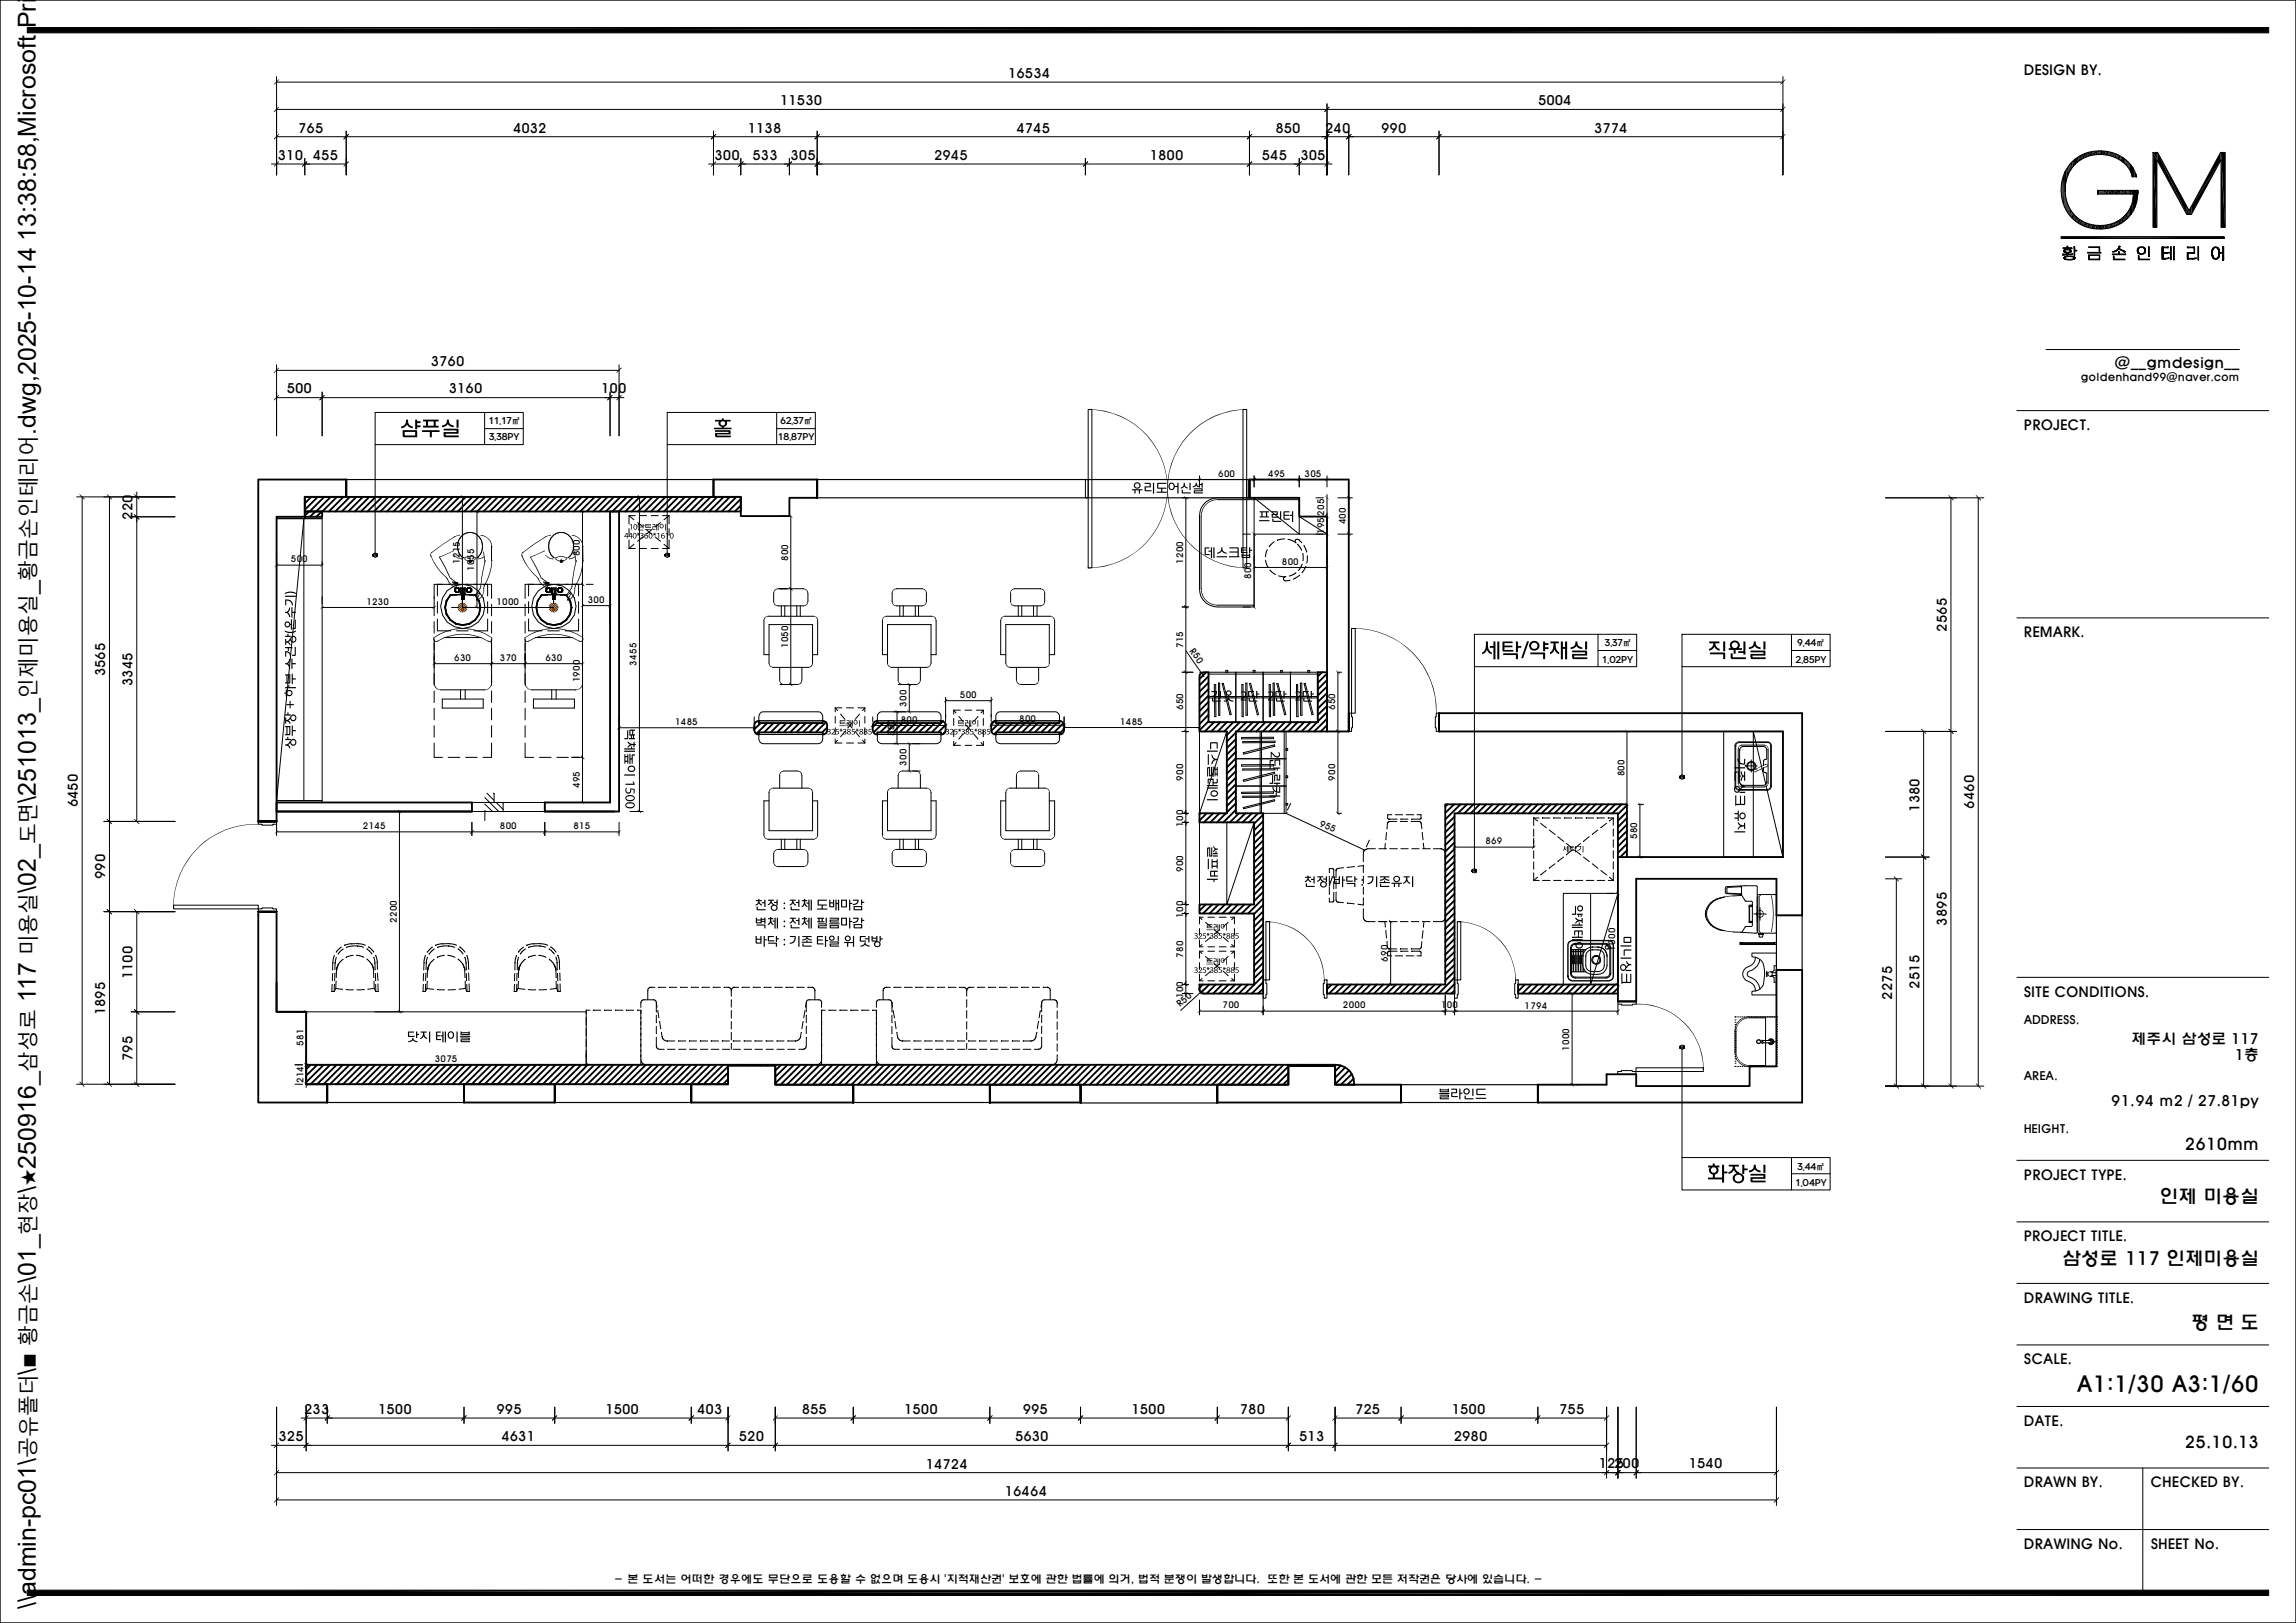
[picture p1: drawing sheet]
<svg xmlns="http://www.w3.org/2000/svg" width="420mm" height="297mm" viewBox="0 0 420 297" stroke-linecap="round" stroke-linejoin="round" font-family="sans-serif">
<defs><g id="words">
<g font-size="4.5">
<text x="6.6" y="79.6" transform="rotate(-90 6.6 79.6)">.dwg,2025-10-14 13:38:58,Microsoft Prin</text>
<text x="6.6" y="108.8" transform="rotate(-90 6.6 108.8)">_</text>
<text x="6.6" y="146.9" transform="rotate(-90 6.6 146.9)">\251013_</text>
<text x="6.6" y="163.4" transform="rotate(-90 6.6 163.4)">\02_</text>
<text x="6.6" y="183.4" transform="rotate(-90 6.6 183.4)">117</text>
<text x="6.6" y="213.9" transform="rotate(-90 6.6 213.9)">250916_</text>
<text x="6.6" y="218.3" transform="rotate(-90 6.6 218.3)">\</text>
<text x="6.6" y="234.8" transform="rotate(-90 6.6 234.8)">\01_</text>
<text x="6.6" y="251.5" transform="rotate(-90 6.6 251.5)">\■</text>
<text x="6.6" y="294.5" transform="rotate(-90 6.6 294.5)">\\admin-pc01\</text>
</g>
<text font-size="4.1" x="379.9" y="254.7">A1:1/30 A3:1/60</text>
<g font-size="3.8">
<text x="6.6" y="127.8" transform="rotate(-90 6.6 127.8)">인제미용실 황금손인테리어</text>
<text x="6.6" y="154.5" transform="rotate(-90 6.6 154.5)">도면</text>
<text x="6.6" y="174.8" transform="rotate(-90 6.6 174.8)">미용실</text>
<text x="6.6" y="196.1" transform="rotate(-90 6.6 196.1)">삼성로</text>
<text x="6.6" y="225.9" transform="rotate(-90 6.6 225.9)">현장 ★</text>
<text x="6.6" y="246.2" transform="rotate(-90 6.6 246.2)">황금손</text>
<text x="6.6" y="266.8" transform="rotate(-90 6.6 266.8)">공유폴더</text>
</g>
<g font-size="3.4">
<text x="395.1" y="220.1">인제 미용실</text>
<text x="377.2" y="231.4">삼성로 117 인제미용실</text>
<text x="400.7" y="243.2">평 면 도</text>
</g>
<g font-size="3">
<text x="399.7" y="210.4">2610mm</text>
<text x="399.6" y="265">25.10.13</text>
</g>
<g font-size="2.7">
<text x="386.8" y="67.4">@__gmdesign__</text>
<text x="389.9" y="191.1">제주시 삼성로 117</text>
<text x="408.8" y="193.9">1층</text>
<text x="386.2" y="202.4">91.94 m2 / 27.81py</text>
</g>
<g font-size="2.6">
<text x="370.2" y="13.7">DESIGN BY.</text>
<text x="370.2" y="78.7">PROJECT.</text>
<text x="370.2" y="116.6">REMARK.</text>
<text x="370.2" y="182.4">SITE CONDITIONS.</text>
<text x="370.2" y="215.9">PROJECT TYPE.</text>
<text x="370.2" y="227.1">PROJECT TITLE.</text>
<text x="370.2" y="238.4">DRAWING TITLE.</text>
<text x="370.2" y="249.6">SCALE.</text>
<text x="370.2" y="260.9">DATE.</text>
<text x="370.2" y="272.2">DRAWN BY.</text>
<text x="393.4" y="272.2">CHECKED BY.</text>
<text x="370.2" y="283.4">DRAWING No.</text>
<text x="393.4" y="283.4">SHEET No.</text>
</g>
<g font-size="2.5">
<text x="184.4" y="14.3">16534</text>
<text x="142.7" y="19.3">11530</text>
<text x="281.3" y="19.3">5004</text>
<text x="50.8" y="29.3">310</text>
<text x="54.6" y="24.3">765</text>
<text x="57.2" y="29.3">455</text>
<text x="93.9" y="24.3">4032</text>
<text x="130.7" y="29.3">300</text>
<text x="136.8" y="24.3">1138</text>
<text x="137.7" y="29.3">533</text>
<text x="144.6" y="29.3">305</text>
<text x="170.9" y="29.3">2945</text>
<text x="185.9" y="24.3">4745</text>
<text x="210.4" y="29.3">1800</text>
<text x="230.8" y="29.3">545</text>
<text x="233.3" y="24.3">850</text>
<text x="237.9" y="29.3">305</text>
<text x="242.4" y="24.3">240</text>
<text x="252.6" y="24.3">990</text>
<text x="291.6" y="24.3">3774</text>
<text x="78.8" y="67">3760</text>
<text x="52.5" y="72">500</text>
<text x="82.1" y="72">3160</text>
<text x="110" y="72">100</text>
<text x="24.3" y="95.1" transform="rotate(-90 24.3 95.1)">220</text>
<text x="356.1" y="115.6" transform="rotate(-90 356.1 115.6)">2565</text>
<text x="19.3" y="123.7" transform="rotate(-90 19.3 123.7)">3565</text>
<text x="24.3" y="125.6" transform="rotate(-90 24.3 125.6)">3345</text>
<text x="14.3" y="147.7" transform="rotate(-90 14.3 147.7)">6450</text>
<text x="351.1" y="148.5" transform="rotate(-90 351.1 148.5)">1380</text>
<text x="361.1" y="148" transform="rotate(-90 361.1 148)">6460</text>
<text x="19.3" y="160.9" transform="rotate(-90 19.3 160.9)">990</text>
<text x="356.1" y="169.4" transform="rotate(-90 356.1 169.4)">3895</text>
<text x="24.3" y="179.2" transform="rotate(-90 24.3 179.2)">1100</text>
<text x="19.3" y="185.8" transform="rotate(-90 19.3 185.8)">1895</text>
<text x="346.1" y="182.9" transform="rotate(-90 346.1 182.9)">2275</text>
<text x="351.1" y="180.9" transform="rotate(-90 351.1 180.9)">2515</text>
<text x="24.3" y="194.2" transform="rotate(-90 24.3 194.2)">795</text>
<text x="51" y="263.7">325</text>
<text x="55.6" y="258.7">233</text>
<text x="69.2" y="258.7">1500</text>
<text x="90.8" y="258.7">995</text>
<text x="91.7" y="263.7">4631</text>
<text x="110.7" y="258.7">1500</text>
<text x="127.6" y="258.7">403</text>
<text x="135.2" y="263.7">520</text>
<text x="146.6" y="258.7">855</text>
<text x="165.4" y="258.7">1500</text>
<text x="185.7" y="263.7">5630</text>
<text x="187.1" y="258.7">995</text>
<text x="207" y="258.7">1500</text>
<text x="226.8" y="258.7">780</text>
<text x="237.7" y="263.7">513</text>
<text x="247.9" y="258.7">725</text>
<text x="265.6" y="258.7">1500</text>
<text x="265.9" y="263.7">2980</text>
<text x="285.2" y="258.7">755</text>
<text x="169.3" y="268.8">14724</text>
<text x="292.5" y="268.7">125</text>
<text x="295.3" y="268.7">200</text>
<text x="308.9" y="268.7">1540</text>
<text x="183.8" y="273.8">16464</text>
</g>
<g font-size="2.2">
<text x="370.2" y="187.4">ADDRESS.</text>
<text x="370.2" y="197.7">AREA.</text>
<text x="370.2" y="207.3">HEIGHT.</text>
</g>
<g font-size="2">
<text x="380.6" y="69.8">goldenhand99@naver.com</text>
<text x="112.3" y="289.7">- 본 도서는 어떠한 경우에도 무단으로 도용할 수 없으며 도용시 '지적재산권' 보호에 관한 법률에 의거, 법적 분쟁이 발생합니다. 또한 본 도서에 관한 모든 저작권은 당사에 있습니다. -</text>
</g>
<g font-size="1.7">
<text x="89.4" y="77.7">11.17㎡</text>
<text x="142.8" y="77.7">62.37㎡</text>
<text x="89.5" y="80.6">3.38PY</text>
<text x="142.3" y="80.6">18.87PY</text>
<text x="222.8" y="87.2">600</text>
<text x="232" y="87.2">495</text>
<text x="238.6" y="87.2">305</text>
<text x="242.2" y="94.4" transform="rotate(-90 242.2 94.4)">205</text>
<text x="246.2" y="96" transform="rotate(-90 246.2 96)">400</text>
<text x="106.1" y="101.8" transform="rotate(-90 106.1 101.8)">800</text>
<text x="242.2" y="97.7" transform="rotate(-90 242.2 97.7)">195</text>
<text x="53.2" y="102.9">500</text>
<text x="84.1" y="103.2" transform="rotate(-90 84.1 103.2)">1215</text>
<text x="86.7" y="104.5" transform="rotate(-90 86.7 104.5)">1055</text>
<text x="144.1" y="102.7" transform="rotate(-90 144.1 102.7)">800</text>
<text x="216.4" y="103.2" transform="rotate(-90 216.4 103.2)">1200</text>
<text x="228.9" y="106" transform="rotate(-90 228.9 106)">800</text>
<text x="234.5" y="103.4">800</text>
<text x="67" y="110.7">1230</text>
<text x="90.8" y="110.7">1000</text>
<text x="107.5" y="110.3">300</text>
<text x="144.1" y="118.6" transform="rotate(-90 144.1 118.6)">1050</text>
<text x="216.4" y="118.6" transform="rotate(-90 216.4 118.6)">715</text>
<text x="217.6" y="119.1" transform="rotate(55 217.6 119.1)">R50</text>
<text x="293.5" y="118.3">3.37㎡</text>
<text x="328.8" y="118.3">9.44㎡</text>
<text x="83.1" y="120.9">630</text>
<text x="91.4" y="120.9">370</text>
<text x="99.8" y="120.9">630</text>
<text x="106.1" y="124.9" transform="rotate(-90 106.1 124.9)">1900</text>
<text x="116.5" y="121.8" transform="rotate(-90 116.5 121.8)">3455</text>
<text x="293.1" y="121.2">1.02PY</text>
<text x="328.5" y="121.2">2.85PY</text>
<text x="165.8" y="129.3" transform="rotate(-90 165.8 129.3)">300</text>
<text x="175.6" y="127.7">500</text>
<text x="216.4" y="130" transform="rotate(-90 216.4 130)">650</text>
<text x="244.2" y="130" transform="rotate(-90 244.2 130)">650</text>
<text x="123.5" y="132.7">1485</text>
<text x="163.6" y="134.7" transform="rotate(-90 163.6 134.7)">350</text>
<text x="164.8" y="132.2">800</text>
<text x="186.4" y="132.2">800</text>
<text x="204.9" y="132.6">1485</text>
<text x="165.8" y="140.1" transform="rotate(-90 165.8 140.1)">300</text>
<text x="216.4" y="142.9" transform="rotate(-90 216.4 142.9)">900</text>
<text x="244.2" y="142.9" transform="rotate(-90 244.2 142.9)">900</text>
<text x="297.1" y="142.1" transform="rotate(-90 297.1 142.1)">800</text>
<text x="106.1" y="144.2" transform="rotate(-90 106.1 144.2)">495</text>
<text x="66.4" y="151.8">2145</text>
<text x="91.4" y="151.8">800</text>
<text x="104.9" y="151.8">815</text>
<text x="216.4" y="151.3" transform="rotate(-90 216.4 151.3)">100</text>
<text x="241.3" y="151.1" transform="rotate(25 241.3 151.1)">955</text>
<text x="271.7" y="154.5">869</text>
<text x="299.5" y="153.5" transform="rotate(-90 299.5 153.5)">580</text>
<text x="216.4" y="159.6" transform="rotate(-90 216.4 159.6)">900</text>
<text x="216.4" y="167.9" transform="rotate(-90 216.4 167.9)">100</text>
<text x="72.6" y="168.9" transform="rotate(-90 72.6 168.9)">2200</text>
<text x="295.4" y="173.9" transform="rotate(-90 295.4 173.9)">1000</text>
<text x="216.4" y="175.3" transform="rotate(-90 216.4 175.3)">780</text>
<text x="253.9" y="176" transform="rotate(-90 253.9 176)">690</text>
<text x="215.9" y="184.3" transform="rotate(-43 215.9 184.3)">R50</text>
<text x="216.4" y="182.6" transform="rotate(-90 216.4 182.6)">100</text>
<text x="223.6" y="184.5">700</text>
<text x="245.7" y="184.5">2000</text>
<text x="263.6" y="184.5">100</text>
<text x="278.9" y="184.6">1794</text>
<text x="55.5" y="191.4" transform="rotate(-90 55.5 191.4)">581</text>
<text x="79.5" y="194.4">3075</text>
<text x="287.1" y="192.3" transform="rotate(-90 287.1 192.3)">1000</text>
<text x="55.5" y="198.2" transform="rotate(-90 55.5 198.2)">214</text>
<text x="328.8" y="214">3.44㎡</text>
<text x="328.4" y="217">1.04PY</text>
</g>
</g></defs>
<g fill="none" stroke="#000" stroke-width=".18">
<path d="M5 5h410v1h-410zM50.6 14v18M50.6 15h275.5M242.7 19v13M326.1 14v18M49.7 30h13.6M50.6 20h275.5M50.6 25h275.5M55.8 29v3M63.3 24v8M129.6 30h114M130.5 24v8"/>
<path d="M135.5 29v3M144.4 29v3M149.5 24v8M198.5 29v3M228.6 24v8M237.7 29v3M246.7 24v8M263.2 24v8M377.1 33.7v2.3M377.1 33.3v2.9M377.2 32.8v4M377.3 32.5v4.5"/>
<path d="M377.6 31.7v6.1M377.7 31.4v6.7M377.8 35v3.3M377.8 31.2v3M377.9 35.8v2.6M378 36.2v2.3M378 31.2v2.2M378.7 30l1.6-1.4 1.6-.7 1.9-.3 1.8 .1 1.8 .6 1.4 .9 1 1.1 .9 1.6a.27 .27 0 0 1 .1 .4 .27 .27 0 0 1-.4 0h-.3l-.3-.8-.9-1.3-1.7-1.2-1.1-.5-1-.2-2.2 .1-2.1 .7-.8 .5-.8 .8-.8 1.4-.4 1.1-.2 1.3 .1 2.1 .3 1 .7 1.4 1 1.1 1 .7 1.2 .5 1.2 .2 1.1 .1 1.5-.2 1.5-.6 .8-.6 .8-.8 .7-1 .4-1.4 .1-.8a.25 .25 0 0 0 0-.4 .25 .25 0 0 0-.4 0h-5.6a.33 .33 0 0 1-.5 0 .33 .33 0 0 1 0-.4 .32 .32 0 0 1 .5-.3h6.4a.32 .32 0 0 1 .4 0 .32 .32 0 0 1 0 .5l-.1 1.4-.6 1.7-.9 1.4-1.3 1.1-1.6 .7-1.7 .3h-1.8l-1.7-.5-1.2-.6-1.3-1-.9-1.4-.7-1.7-.2-1.6 .2-2.2 .5-1.4zM390.1 36.4v2.2M390.2 36v2.6M390.9 34.8v2.2M393.8 27.9h.9l5.7 10.6 5.8-10.6h.8v13.7h-.7v-12.3l-5.4 9.9h-.9l-5.5-9.9v12.3h-.7z"/>
<path d="M377 43.3h29.9v.3h-29.9zM377.4 45.3h.7v-.3h.1v.3h.8v.2h-1.6zM377.6 45.7l.4-.1 .7 .1a.27 .27 0 0 1 .1 .3 .27 .27 0 0 1-.3 .2v.1a.19 .19 0 0 0-.2 0 .19 .19 0 0 0 0 .3 .19 .19 0 0 0 .3-.1l.5-.1-.2 .2-1.5 .1v-.2h.2a.32 .32 0 0 0 .3 .1 .32 .32 0 0 0 .2-.3l-.3-.1a.29 .29 0 0 1-.3-.2 .29 .29 0 0 1 .1-.3zM377.6 47l.5-.1h1.2a.31 .31 0 0 1 .3 .4 .31 .31 0 0 1-.5 .2l-.9 .1-.4-.1a.25 .25 0 0 1-.2-.2 .25 .25 0 0 1 0-.3zM377.7 47.2l.6-.3 .8 .1a.25 .25 0 0 1 .3 .2 .25 .25 0 0 1-.3 .2l-1 .1-.4-.2zM377.7 45.8h.8a.24 .24 0 0 1 .2 .3 .24 .24 0 0 1-.4 .1h-.3a.28 .28 0 0 1-.3-.1 .28 .28 0 0 1 0-.3zM379.4 45.1h.1v.7h.4v.1h-.4v.9h-.1zM381.8 46.2h2.5v.1h-2.5zM381.8 46.2h2.5M382.1 45.2h2v.8h-.1v-.7h-1.9zM382.1 46.7h2v.8h-2zM382.2 46.7h1.8v.7h-1.8z"/>
<path d="M386.4 46.5h1.2v-.5v.5h1.2v.1h-2.4zM386.5 46l.8-.3 .3-.3v-.4l.2 .1a.38 .38 0 0 0 0 .5 .38 .38 0 0 0 .4 .1l.5 .4-1.1-.5-.6 .4-.4 .1zM386.6 46.9h.1v.5h2v.1h-2.1zM391.2 46.8h.1v.6h1.9v.1h-2zM393 45.1h.1v1.8h-.1zM395.5 45.2h1.1v.1h-.5a.32 .32 0 0 0-.4 0 .32 .32 0 0 0-.1 .5 .29 .29 0 0 0 0 .3 .29 .29 0 0 0 .3 .1h.6v.2h-.3a.31 .31 0 0 0-.4-.1 .31 .31 0 0 0-.2 .4v.1a.31 .31 0 0 0 0 .4 .31 .31 0 0 0 .4 .1l.7-.1-.1 .1-.6 .1a.32 .32 0 0 1-.4 0 .32 .32 0 0 1-.1-.4zM395.6 45.2v2.2M397 45.1h.2v2.4h-.2v-1.2h-.4v-.1h.4zM397.1 45.1v2.4M397.6 45.1h.1v2.5h-.1zM397.7 45.1v2.5M400.1 45.2h.9a.32 .32 0 0 1 .4 0 .32 .32 0 0 1 0 .4v.3a.32 .32 0 0 1 0 .4 .32 .32 0 0 1-.4 .1h-.3a.32 .32 0 0 0-.4 0 .32 .32 0 0 0-.1 .4 .32 .32 0 0 0 0 .4 .32 .32 0 0 0 .4 .1l1.1-.1-.1 .2h-1a.32 .32 0 0 1-.5 0 .32 .32 0 0 1 0-.4v-.3a.32 .32 0 0 1 0-.4 .32 .32 0 0 1 .4-.1h.4a.32 .32 0 0 0 .4 0 .32 .32 0 0 0 .1-.4 .32 .32 0 0 0 0-.4 .32 .32 0 0 0-.5-.1h-.8z"/>
<path d="M402 45.1h.2v2.5h-.2zM402.1 45.1v2.5M404.8 45.4l.5-.2h.2l.3 .2 .1 .4a.36 .36 0 0 0 .2 .4 .36 .36 0 0 0 .4 0h.1v-1.1h.1v2.5h-.1v-.8a.32 .32 0 0 0 0-.4 .32 .32 0 0 0-.4-.1h-.2l-.1 .6-.2 .4-.4 .2-.3-.1-.4-.7v-.7zM405 45.4l.5-.1 .3 .5v1l-.1 .4-.3 .1h-.4l-.3-.6v-.7zM406.7 45.1v2.5M68.6 75.5h27.1v5.9h-27.1zM88.6 75.5v5.9M88.6 78.4h7.1M122 75.5h27.1v5.9h-27.1zM142.1 78.4h7M142.1 75.5v5.9M199.1 74.9h.6v29h-.6z"/>
<path d="M227.4 74.9h.6v29h-.6zM368.9 75.1h46.1M374.3 64h35.4M14 90.9h18M15 90.9v107.5M20 90.9v107.5M24 94.6h8M25 90v60.3M50.6 94.9h8.3v51.6h-8.3zM68.6 81.4v20.2M106.6 93.6v15.9M107.2 93.6h1.3"/>
<path d="M115.1 94.4h1.1M115.1 94.4v1.5M115.1 96.7v1.3M115.1 98.8v1.6M115.1 94.4l.9 .7M116 99.6l-.9 .8M116.3 90.9h17.2M116.6 95.6l1 .8M117 90.9v57.6M117.1 94.4h1.2M117.6 98.3l-1 .8M118.2 96.9l1 .8"/>
<path d="M119.1 94.4h1.3M119.2 96.9l-1 .8M119.8 98.3l1 .8M120.8 95.6l-1 .8M121.2 94.4h1.2M121.5 99.6l.9 .8M122 81.4v20.2M122.4 94.4v1.5M122.4 96.7v1.3M122.4 98.8v1.6M122.4 94.4l-.9 .7M142.7 94.4h1.3"/>
<path d="M144.7 94.4v30.9M198.5 87.8h.6v3.3h-.6zM216.2 91.1h1.2M216.9 91.1v91.4M219.4 87.1v2M219.4 87.8h23.3M219.7 94.4v13.3M220.6 91.8l1.4-.6 .7-.1h15v3.4h5v3.2h-13.3v13.4h-6.7a3.3 3.3 0 0 1-3.3-3.4v-13.3a3.1 3.1 0 0 1 1.2-2.6zM222.7 91.4h15M227.4 97.7h1.3M228 87.8h.6v3.3h-.6zM229.4 87.1v2"/>
<path d="M233.1 99.1l-.9 .9M235 98.6l-1.3 .2M235.7 98.7l1.2 .5M237.4 99.6l.7 1.1M237.5 98.8l-.3-.1-.3 .1v.3l.2 .3M237.6 98.8l.5 .5M237.7 87.1v2M238.5 99.8l.5 1.2M240.7 91.1h1.4M240.7 97.7h1.4M240.7 94.5h1.4M242.7 97.7l-5-3.2v3.2l-8.3-6.6v20"/>
<path d="M242.7 87.1v2M242.7 90.5v7.8M244.7 91.1h2.7M244.7 97.7h2.7M246.7 91.1v6.6M344.9 91.1h18M356.9 91.1v107.7M361.9 91.1v107.7M79.4 109.5v-2.6h10.5v2.6M79.4 110.6v2.1M79.4 113.7v2.2M79.4 116.9v8.5"/>
<path d="M80 113.3v2.1h2.5M80 106.9v2.2M80 110.1v2.1M81.3 116.7h6.7M81.4 111.2h.1M81.4 111.2l.2 1.2M81.5 111.2l.2 1.2M81.6 109.9l-.2 1.3M81.6 109.9l.1 .1M81.6 112.4l.7 1.1M81.7 110l-.2 1.2M81.7 112.4h-.1"/>
<path d="M81.7 112.4l.7 1M82.3 113.5l1.1 .7M82.3 108.9l-.7 1M82.3 108.9h.1M82.4 113.4l-.1 .1M82.4 113.4l1 .7M82.4 108.9l-.7 1.1M83.1 106.6h.1M83.1 106.6l.1 .1M83.2 108.1h.1M83.2 108h.1M83.2 107.9h.1"/>
<path d="M83.2 106.7h.1M83.2 108.1v.1M83.2 107.9v.2M83.2 108.2h.1M83.2 107.8h.1M83.2 108.2l.2 .2M83.2 107.8v.1M83.2 106.7h.2M83.3 106.7h.1M83.3 108.3h.1M83.3 107.7h.1M83.4 106.7h.1"/>
<path d="M83.4 106.7l.1 .1M83.4 108.4h.1M83.4 107.6h.1M83.4 106.8h.1M83.4 114.2l1.3 .3M83.4 108.8l-1.1 .1M83.4 108.8v.1M83.4 107.6l-.2 .2M83.4 114.1v.1M83.4 114.1l1.3 .2M83.4 108.9h-1M83.4 108.9h1.1"/>
<path d="M83.5 108.4h.1M83.5 107.6h.1M83.5 108.4h.2M83.5 107.6h.2M83.5 107.6h-.1M83.5 106.8h.1M83.5 115.4h2.1M83.6 106.6l-.1 .2M83.6 108.4h.1M83.6 107.6h.1M83.6 106.7h.1M83.7 107.6h.1"/>
<path d="M83.7 108.4h.1M83.8 107.6h.1M83.8 108.4h.1M83.8 107.6l.1 .1M83.8 108.4h-.1M83.9 107.7h.1M83.9 108.3h.1M83.9 107.7l.1 .2M83.9 108.3l-.1 .1M83.9 107.8h.1M83.9 108.2h.1M84 107.9h.1"/>
<path d="M84 108.1h.1M84 107.9v.1M84 108.1l-.1 .2M84 108h.1M84 108v.1M84.2 107.6v1h.9v-1M84.2 107.6h.9M84.2 107.6l.3 .2M84.5 107.8v1.9h.4v-1.9M84.5 108.8h-1.1M84.5 109.5h.4M84.5 108.8h.4"/>
<path d="M84.5 109.1h.4M84.5 107.8h.4M84.6 102h.1M84.6 102a2.58 2.58 0 0 1-.8-2.8 2.58 2.58 0 0 1 2.4-1.7 2.63 2.63 0 0 1 2 1.9 2.63 2.63 0 0 1-.9 2.6M84.7 114.3v.2M84.9 108.8h1M84.9 108.9h1M85.1 107.6l-.2 .2M85.3 108.1h.1M85.3 108h.1M85.3 107.9h.1M85.3 108.1v.1"/>
<path d="M85.3 107.9v.2M85.3 108.2h.1M85.3 107.8h.1M85.3 108.2l.2 .2M85.3 107.8v.1M85.4 108.3h.1M85.4 107.7h.1M85.5 108.4h.1M85.5 107.6h.1M85.5 107.6l-.2 .2M85.6 108.4h.1M85.6 107.6h.1"/>
<path d="M85.6 108.4h.2M85.6 107.6h-.1M85.6 107.6h.2M85.7 108.4h.1M85.7 107.6h.1M85.8 107.6h.1M85.8 108.4h.1M85.9 102.7h.1M85.9 102.6h.1M85.9 114.1v.1M85.9 114.1l-1.2 .2M85.9 108.9h1"/>
<path d="M85.9 102.6v.2M85.9 102.8h.1M85.9 114.2l-1.2 .3M85.9 108.8l1.1 .1M85.9 108.8v.1M85.9 102.8v.1M85.9 107.6h.1M85.9 108.4h.1M85.9 102.9h.1M85.9 107.6l.2 .2M85.9 108.4h-.1M86 102.4v.3"/>
<path d="M86 107.7h.1M86 108.3h.1M86 102.9h.1M86.1 102.8h.1M86.1 102.8l-.1 .1M86.1 107.8h.1M86.1 108.2h.1M86.1 102.6h.1M86.1 102.7h.1M86.1 107.8v.1M86.1 108.2l-.2 .2M86.1 102.6v.2"/>
<path d="M86.1 107.9h.1M86.1 108h.1M86.1 108.1h.1M86.1 107.9v.2M86.1 108.1v.1M86.9 113.4l.1 .1M86.9 113.4l-1 .7M86.9 108.9l.7 1.1M87 113.5l-1.1 .7M87 108.9h-.1M87 108.9l.7 1M87.3 102h.1"/>
<path d="M87.6 112.4h.1M87.6 110l.2 1.2M87.6 112.4l-.7 1M87.7 109.9l.2 1.3M87.7 109.9l-.1 .1M87.7 112.4l-.7 1.1M87.8 111.2h.1M87.8 111.2l-.2 1.2M87.9 111.2l-.2 1.2M89.2 106.9v2.2M89.2 110.1v2.1M89.2 113.3v2.1h-2.5"/>
<path d="M89.9 110.6v2.1M89.9 113.7v2.2M89.9 116.9v8.5M90 100v2.6M96.1 110.6v2.1M96.1 113.7v2.2M96.1 116.9v8.5M96.7 113.3v2.1h2.4M96.7 106.9v2.2M96.7 110.1v2.1M98 116.7h6.7M98 111.2h.2"/>
<path d="M98 111.2l.3 1.2M98.2 111.2l.2 1.2M98.3 109.9l-.3 1.3M98.3 109.9l.1 .1M98.3 112.4l.7 1.1M98.4 110l-.2 1.2M98.4 112.4h-.1M98.4 112.4l.7 1M99 113.5l1.1 .7M99 108.9l-.7 1M99 108.9h.1M99.1 113.4l-.1 .1"/>
<path d="M99.1 113.4l1 .7M99.1 108.9l-.7 1.1M99.7 106.6l.1 .1M99.8 106.6h.1M99.8 108h.1M99.8 106.7h.1M99.8 108l.1 .1M99.9 108.1h.1M99.9 107.9h.1M99.9 106.7h.1M99.9 108.1v.2M99.9 107.9l-.1 .1"/>
<path d="M99.9 108.2h.1M99.9 107.8h.1M99.9 108.3h.1M99.9 107.7h.1M99.9 108.3l.1 .1M99.9 107.7v.2M100 106.7h.1M100 108.4h.1M100 107.6h.1M100 106.8h.1M100 108.4h.2M100 107.6l-.1 .1"/>
<path d="M100 106.7v.1M100.1 106.8h.1M100.1 114.2l1.2 .3M100.1 108.8l-1.1 .1M100.1 108.8v.1M100.1 108.9h1M100.1 114.1v.1M100.1 114.1l1.2 .2M100.1 108.9h-1M100.2 108.4h.1M100.2 107.6h.1M100.2 106.8h.1"/>
<path d="M100.2 108.4h.2M100.2 107.6h.2M100.2 107.6h-.2M100.2 115.4h2.1M100.2 106.6h.1M100.2 106.7h.1M100.2 106.7l-.2 .1M100.2 106.6v.1M100.4 107.6h.1M100.4 108.4h.1M100.5 107.6h.1M100.5 108.4h.1"/>
<path d="M100.5 107.6l.1 .2M100.5 108.4h-.1M100.5 107.7h.1M100.5 108.3h.1M100.6 107.8h.1M100.6 108.2h.1M100.6 107.8l.1 .1M100.6 108.2l-.1 .2M100.7 107.9h.1M100.7 108h.1M100.7 108.1h.1M100.7 107.9v.2"/>
<path d="M100.7 108.1l-.1 .1M100.9 107.6v1h.8v-1M100.9 107.6h.8M100.9 107.6l.2 .2M101.1 109.5h.4M101.1 108.8h.4M101.1 107.8v1.9h.4v-1.9M101.1 109.1h.4M101.1 107.8h.4M101.1 108.8h-1M101.3 102l-.5-.5-.3-.6-.1-1.2a2.27 2.27 0 0 1 2.3-2.3 2.27 2.27 0 0 1 2.2 2.4l-.1 1.1-.3 .6-.5 .5M101.3 114.3v.2"/>
<path d="M101.5 108.9h1M101.5 108.8h1.1M101.7 107.6l-.2 .2M101.9 108h.1M101.9 108l.1 .1M102 108.1h.1M102 107.9h.1M102 108.1l.1 .2M102 107.9l-.1 .1M102 108.2h.1M102 107.8h.1M102.1 108.3h.1"/>
<path d="M102.1 107.7h.1M102.1 108.3l.1 .1M102.1 107.7l-.1 .2M102.2 108.4h.1M102.2 107.6h.1M102.2 107.6l-.1 .1M102.3 108.4h.1M102.3 107.6h.1M102.3 108.4h.2M102.3 107.6h.2M102.3 107.6h-.1M102.4 108.4h.1"/>
<path d="M102.4 107.6h.1M102.5 107.6h.1M102.5 108.4h.1M102.5 102.6h.1M102.5 102.6v.1M102.5 102.7h.1M102.5 102.7l.1 .2h.1M102.5 114.1l.1 .1M102.5 114.1l-1.2 .2M102.5 108.9h1M102.6 114.2l-1.3 .3M102.6 108.8l1 .1"/>
<path d="M102.6 108.8l-.1 .1M102.6 107.6h.1M102.6 108.4h.1M102.6 107.6l.1 .1M102.6 108.4h-.1M102.7 102.9h.1M102.7 102.4v.3M102.7 107.7h.1M102.7 108.3h.1M102.7 107.7l.1 .2M102.7 108.3l-.1 .1M102.7 102.8v.1"/>
<path d="M102.7 107.8h.1M102.7 108.2h.1M102.7 102.7h.1M102.7 102.8h.1M102.7 102.7v.1M102.8 107.9h.1M102.8 108.1h.1M102.8 102.6h.1M102.8 102.7h.1M102.8 107.9v.1M102.8 108.1l-.1 .2M102.8 102.6v.1"/>
<path d="M102.8 102.7h-.1M102.8 108h.1M102.8 108v.1M103.5 113.4l.1 .1M103.5 113.4l-1 .7M103.5 108.9l.7 1.1M103.6 113.5l-1 .7M103.6 108.9l.8 1M103.6 108.9h-.1M104 102h.1M104.2 112.4h.2M104.2 110l.3 1.2"/>
<path d="M104.2 112.4l-.7 1M104.4 109.9l.2 1.3M104.4 109.9l-.2 .1M104.4 112.4l-.8 1.1M104.5 111.2h.1M104.5 111.2l-.3 1.2M104.6 111.2l-.2 1.2M105.8 113.3v2.1h-2.4M105.8 106.9v2.2M105.8 110.1v2.1M106.6 106.9h-10.5v2.6M106.6 110.6v2.1"/>
<path d="M106.6 113.7v2.2M106.6 116.9v8.5M106.6 100v2.6M107.2 106.9h1.3M115.1 100.4h1.1M117.1 100.4h1.2M119.1 100.4h1.3M121.2 100.4h1.2M139.7 113.5v6.3h1M140.5 112.8h8.3M141.5 108.5v1.6M142.3 110.9h4.7"/>
<path d="M142.3 107.7h4.7M142.9 110.9v1.9M143.6 110.9v1.9M145.8 110.9v1.9M146.4 110.9v1.9M147.8 108.5v1.6M149.6 113.5v6.3h-1M161.4 113.5v6.3h.9M162.2 112.8h8.2M163.2 108.5v1.6M164 110.9h4.7M164 107.7h4.7"/>
<path d="M164.6 110.9v1.9M165.2 110.9v1.9M167.4 110.9v1.9M168 110.9v1.9M169.5 108.5v1.6M171.2 113.5v6.3h-.9M183 113.5v6.3h1M183.9 112.8h8.2M184.9 108.5v1.6M185.6 110.9h4.7M185.6 107.7h4.7M186.3 110.9v1.9"/>
<path d="M186.9 110.9v1.9M189.1 110.9v1.9M189.7 110.9v1.9M191.1 108.5v1.6M192.9 113.5v6.3h-1M216.2 111.1h1.2M222.7 110.7h6.7M227.4 111.1h1.3M229.4 103.8h13.3M231.5 102.5l.1 .8 .3 .5M231.8 100.6l-.2 .6-.1 .7M232.3 104.3l.5 .5 .5 .3"/>
<path d="M233.9 105.4l1.3 .1M235.1 105.5l-.3 .2v.3l.1 .3h.3M236 106.2l-.8 .1M237.1 104.8l-1.3 .6M237.7 105.3l-1.1 .7M238.2 103.3l-.7 1.1M238.3 101.3v1.3M238.9 103.7l-.7 1.1M239.2 101.7l-.1 1.3M242.7 101.9v1.3M247.2 115h.7v15.5h-.7zM269.7 116.1h29.7v5.9h-29.7z"/>
<path d="M292.3 116.1v5.9M292.3 119h7.1M307.7 116.1h27.1v5.9h-27.1zM327.7 119h7.1M327.7 116.1v5.9M368.9 113.1h46.1M79.4 126.4v2.2M79.4 129.6v2.1M79.4 132.8v2.1M79.4 136v2.6h1.5M80.6 126.2h8M80.9 127.9h7.5v1.7h-7.5z"/>
<path d="M82 138.6h2.1M84.2 126.2v1.7M85.1 126.2v1.7M85.2 138.6h2.1M89.9 126.4v2.2M89.9 129.6v2.1M89.9 132.8v2.1M89.9 136v2.6h-1.6M89.9 121.5h6.2M96.1 136v2.6h1.5M96.1 126.4v2.2M96.1 129.6v2.1"/>
<path d="M96.1 132.8v2.1M97.3 126.2h8M97.6 127.9h7.5v1.7h-7.5zM98.7 138.6h2.1M100.9 126.2v1.7M101.7 126.2v1.7M101.9 138.6h2.1M106.6 136v2.6h-1.6M106.6 126.4v2.2M106.6 129.6v2.1M106.6 132.8v2.1M113.2 131.2v1.3"/>
<path d="M113.2 133.2h24.8M138 131.2v1.3M138.8 134.4h11.7v.9a.87 .87 0 0 1-.9 .8h-9.9a.87 .87 0 0 1-.9-.8zM139.1 130.5l.2-.2h.4h9.9a.87 .87 0 0 1 .9 .8v.8h-11.7v-.8zM140.7 121.4v-7.1h7.9v7.1M141.4 122.1h6.4M142.6 122.1v2.4M142.7 125.3h3.2M146.7 122.1v2.4M152.8 129.5h1.2M152.8 129.5v.8M152.8 131.1v1.2"/>
<path d="M152.8 133.2v1.2M152.8 135.3v.7M152.8 136h1.2M152.8 129.5l.4 .5M153.2 135.5l-.4 .5M153.8 130.7l.8 1M154.6 133.9l-.8 .9M154.9 129.5h1.2M154.9 136h1.2M155.1 132.3l.8 .9M155.9 132.3l-.8 .9M156.4 133.9l.8 .9"/>
<path d="M156.9 129.5h1.3M156.9 136h1.3M157.2 130.7l-.8 1M157.8 135.5l.4 .5M158.2 129.5v.8M158.2 131.1v1.2M158.2 133.2v1.2M158.2 135.3v.7M158.2 129.5l-.4 .5M159.6 131.2v.9M159.6 132.8h13.4M160.5 134.4h11.6v.9a.8 .8 0 0 1-.8 .8h-10a.87 .87 0 0 1-.8-.8z"/>
<path d="M160.7 130.5l.3-.2h.3h10a.8 .8 0 0 1 .8 .8v.8h-11.6v-1.1zM162.3 121.4v-7.1h8v7.1M163.1 122.1h6.4M163.4 130.3h2.3M163.4 136.1h.9M164.1 130.3v5.8M164.3 125.3h3.3M164.3 122.1v2.4M166.3 125.3v5M166.3 136.1v5M167 136.1h1.3M168.4 122.1v2.4"/>
<path d="M173 127.6v4.5M173 128.2h8.3M174.5 130h1.2M174.5 130v.7M174.5 131.5v1.3M174.5 133.6v1.2M174.5 135.7v.7M174.5 136.4h1.2M174.5 130l.4 .5M174.9 135.9l-.4 .5M175.4 131.1l.8 1M176.2 134.3l-.8 1"/>
<path d="M176.5 130h1.3M176.5 136.4h1.3M176.7 132.7l.8 .9M177.5 132.7l-.8 .9M178.1 134.3l.8 1M178.6 130h1.3M178.6 136.4h1.3M178.9 131.1l-.8 1M179.5 135.9l.4 .5M179.9 130v.7M179.9 131.5v1.3M179.9 133.6v1.2"/>
<path d="M179.9 135.7v.7M179.9 130l-.4 .5M181.3 127.6v4.4M181.3 132.7h13.3M182.2 134.4h11.6v.9a.87 .87 0 0 1-.8 .8h-10a.8 .8 0 0 1-.8-.8zM182.4 130.5l.6-.2h10a.87 .87 0 0 1 .8 .8v.8h-11.6v-1.1zM184 121.4v-7.1h7.9v7.1M184.8 122.1h6.4M185.9 122.1v2.4M186.7 125.3h2.5M190 122.1v2.4M194.6 131.2v1.3"/>
<path d="M194.6 133.1h24.8M216.2 133.9h1.2M216.2 123h2M219.4 133.9h5v14.9h-5zM219.4 132.5v4.4M221.1 123.4h19.9M221.1 127.5h19.9M221.1 127.7h19.9M221.1 123h19.9v9.2h-19.9zM222.1 125.3h.3v5.8h-.2zM222.9 125h.2v5.9h-.2zM223.6 125.1h.2l1.4 5.6-.2 .1z"/>
<path d="M224.2 123v-.3h.4v.3M224.4 133.9l-5 14.9M226.1 133.9h9.1v14.9h-9.1zM226.1 123v9.2M226.1 138.9h9.1M227.1 135l5.9-.1v.3h-5.9zM227.1 140l5.9-.1v.3h-5.9zM227.2 125.3h.2v5.8h-.2zM227.3 135.7l5.9-.1v.3h-5.9zM227.4 137.8l5.7-1.5 .1 .3-5.7 1.4zM227.9 125h.2l.1 5.9h-.3zM228.6 125.1h.2l1.4 5.6-.2 .1z"/>
<path d="M229.2 123v-.3h.4v.3M230.5 133.9v14.9M230.8 133.9v14.9M231.1 123v9.2M232.2 125.3h.2v5.8h-.2zM232.9 125h.2l.1 5.9h-.3zM233.6 125.1h.2l1.4 5.6-.2 .1zM234.2 123v-.3h.4v.3M234.9 133.9v14.9M235.2 137h.3v.3h-.3M236.1 123v9.2M237.2 125.3h.2v5.8h-.2z"/>
<path d="M237.9 125h.2l.1 5.9h-.3zM238.5 125.1h.3l1.4 5.6-.2 .1zM239.2 123v-.3h.4v.3M244.7 133.9h.7M245.4 123h-.7v25.8h.7M246.7 130.5h.5v.7h.2v2h-.2v.7h-.5zM262.7 130.5h.5v3.4h-.5v-.7h-.1v-2h.1zM269.7 122v37.4M295.6 133.9h1.4M297.6 133.9v13.3M307.7 122v20.2M315.3 133.9h10.8v22.9h-10.8z"/>
<path d="M317.4 136.4v7.6M317.5 136.2l.6-.3h5.6l.2 .5v7.5a.73 .73 0 0 1-.6 .6h-5.2a.61 .61 0 0 1-.6-.6zM318 137v6.4M318 135.8h5.4M318.6 136.4h4.2M320.3 139.1l.1 2.2M322.6 136.6h-3.8a.56 .56 0 0 0-.5 .6l-.1 6M322.6 136.6l.5 .3 .1 .3M322.9 139l-.3 .1v1M323.2 137.2v1.7l-.2 .1M323.4 137.1v6.3M324 136.4v7.6"/>
<path d="M344.9 133.9h13M351.9 133.9v64.9M19 150.3h13M47.2 150.3h3.4v.5h-.7v.2h-2v-.2h-.7zM50.6 146.5l5-51.6v51.6M73.1 148.5v36.7M73.7 148.5h.4M86.3 146.9h13.4v1.6h-13.4zM86.3 150.5v2.4M86.3 152.2h13.4M88.7 146l2.5 2.5M88.7 147.2l1.4 1.3"/>
<path d="M88.7 148.3l.2 .2M89.1 145.2l1.3 1.3M90.3 145.2l.1 .1M90.4 145.2v1.7h1.6v1.6h-3.3v1.7M90.8 146.9l1.2 1.2M91.9 146.9h.1M99.7 150.5v2.4M115.2 148.5h2.4M140.5 153.6h8.3M140.7 145v7h7.9v-7M140.7 146.6h-1v6.2M141.4 144.2h6.4"/>
<path d="M141.5 156.3v1.5M142.3 155.4h4.7M142.3 158.6h4.7M142.6 141.9v2.3M142.9 153.6v1.8M143.4 141.1h2.5M143.6 153.6v1.8M145.8 153.6v1.8M146.4 153.6v1.8M146.7 141.9v2.3M147.8 156.3v1.5M148.6 146.6h1v6.2"/>
<path d="M162.2 153.6h8.2M162.3 145v7h8v-7M162.3 146.6h-.9v6.2M163.1 144.2h6.4M163.2 156.3v1.5M164 155.4h4.7M164 158.6h4.7M164.3 141.9v2.3M164.6 153.6v1.8M165.1 141.1h3.2M165.2 153.6v1.8M167.4 153.6v1.8"/>
<path d="M168 153.6v1.8M168.4 141.9v2.3M169.5 156.3v1.5M170.3 146.6h.9v6.2M183.9 153.6h8.2M184 145v7h7.9v-7M184 146.6h-1v6.2M184.8 144.2h6.4M184.9 156.3v1.5M185.6 155.4h4.7M185.6 158.6h4.7M185.9 141.9v2.3"/>
<path d="M186.3 153.6v1.8M186.7 141.1h2.5M186.9 153.6v1.8M189.1 153.6v1.8M189.7 153.6v1.8M190 141.9v2.3M191.1 156.3v1.5M191.9 146.6h1v6.2M216.2 148.8h1.2M216.2 150.5h1.2M219.4 150.5h10v15h-10zM224.4 150.5v15l5-15"/>
<path d="M226.1 143.8h9.1M227.1 145l5.9-.1v.3h-5.9zM227.3 140.7h5.9v.2h-5.9zM227.3 145.7h5.9v.2h-5.9zM227.4 142.7l5.7-1.4 .1 .3-5.7 1.4zM227.4 147.8l5.7-1.5 .1 .3-5.7 1.4zM235.2 142h.3v.3h-.3M235.2 147h.3v.3h-.3M235.2 148.8l14.4 6.8M236.1 147l-.6 1.3M243.2 159v.7M243.2 159h.6"/>
<path d="M243.8 159l.2 .2M244 159.2v1.5M244.4 159.2v1.4M245.8 158.8l-1.2 .1-.2 .3v.1M247.8 158.6l-1.4 .1M249.4 158.3v1.4M249.4 158.4l-1 .1M250.5 153.8l-.6 1.2M251.6 155.3h-1.5l-.6 .4-.1 .3v1.7M252.2 155.3h1.4M253.4 154.3v1M253.6 152.4l-.1 1.3"/>
<path d="M253.8 150.7l-.1 1M253.8 149.1h.8M253.9 149.1l-.1 .6 .2 .2h1.6M254.1 150.3h1.4M254.2 150.3l-.4 .2v.2M254.2 155.3h1.4M255.2 149.1h1.4M256.2 150.3h1.3M256.2 155.3h1.4M256.3 149.9h1.3M257.2 149.1h1.4M258.2 150.3h1.4"/>
<path d="M258.2 155.3h1.4M259.2 149.1h.8M259.6 150.3l.3 .2 .1 .2M259.9 149.1l.1 .6-.2 .2h-1.5M260 150.7l.1 1M260.2 152.4l.1 1.3M260.2 155.3h1.4M260.4 154.3l.1 1M262.2 155.3h1.4l.6 .3 .2 .3v1.8M264.4 158.3v1.4M266.1 153.4v.9M266.1 155h14.4"/>
<path d="M280.5 151.7l.1 1.3M280.5 153.7l.1 1.4M280.5 155.7l.1 1.4M280.5 157.7l.1 1.3M280.5 159.7v1.4l.8-.6M280.5 153.4v.9M280.6 149.7h.9M281.3 150.2l-.8-.5 .1 1.3M281.8 150.7l1.1 .8M282.2 149.7h1.3M282.8 159.3l-.9 .8M283.4 151.9l1.1 .8"/>
<path d="M284.2 149.7h1.3M284.4 158.1l-1 .8M284.9 153.1l1.1 .9M286 156.8l-1 .8M286.2 149.7h1.3M286.5 154.3l1.1 .9M287.6 155.6l-1 .8M288.1 155.6l1.1 .8M288.2 149.7h1.3M289.1 154.3l-1 .9M289.6 156.8l1.1 .8M290.2 149.7h1.3"/>
<path d="M290.7 153.1l-1 .9M291.3 158.1l1 .8M292.2 149.7h1.3M292.3 151.9l-1 .8M292.8 159.3l1.1 .8M293.9 150.7l-1 .8M294.2 149.7h.9l-.7 .5M295.1 159.7v1.4M295.1 157.7v1.3M295.1 155.7v1.4M295.1 153.7v1.4M295.1 151.7v1.3"/>
<path d="M295.1 149.7v1.3M295.6 147.2h1.4M299.6 156.8h1.1M299.6 147.2h1.1M300 147.2v9.6M318 144.6h5.4M318.2 143.1a.61 .61 0 0 0 .7 .6h3.7a.73 .73 0 0 0 .6-.6M318.6 144h4.2M319.3 140.2h2.1M320.4 140.9a.71 .71 0 0 0 .6-1 .71 .71 0 0 0-1.1-.3 .71 .71 0 0 0 .1 1.2l.4 .1M320.4 141a.82 .82 0 0 0 .7-1.1 .82 .82 0 0 0-1.3-.3 .82 .82 0 0 0 .2 1.3l.4 .1M320.7 156.8v-22.9l5.4 22.9"/>
<path d="M322.6 140.5v.7l.6 .3v1.7M344.9 156.8h8M19 166.8h13M25 166.8v31.6M31.7 165.7h15.5v.6h-15.5zM47.2 166.3h.7v-.1h2v.1h.7v.5h-3.4zM60.9 178.2l-.1 1.3M61.2 174.8l-.3 1.1-.1 1.6M61.3 178.1l-.1 1.4M61.3 176.1v1.4M61.5 179.6l-.1 1.3M61.5 175.2l-.2 1.1"/>
<path d="M61.6 177.4v.1M61.6 177.5l-.1 1.4M61.6 177.5h.1M61.6 177.4h.1M61.6 177.1h.1M61.6 177.3v.1M61.6 177.2v.1M61.6 177.2h.1M61.6 177.1v.1M61.6 177l.1 .1M61.7 177h.1M61.7 176.9v.1"/>
<path d="M61.8 176.8v.1M61.8 176.7v.1M61.8 176.5v.2M61.9 176.5h.1M62.4 173.3l-.5 .4-.3 .5M62.8 175.6l-.7 .5-.2 .4M62.8 173.7l-.9 .9M64.2 172.7h1.3l1.3 .3M64.4 172.7l-1.3 .3M64.5 173.1l-1.1 .3M64.5 173.1h.9M64.6 174.8l-1.2 .4"/>
<path d="M65.3 174.8l1.2 .4M65.4 173.1l1.1 .3M67.1 173.7l.9 .9M67.1 175.5l1 1M67.5 173.3l.9 .9M68 176.5l.2 .2M68.1 176.7l.1 .1M68.2 176.9v.1M68.2 176.8v.1M68.2 177h.1M68.2 177.1l.1 .1M68.2 177l.1 .1"/>
<path d="M68.3 177.2l.1 .1M68.3 177.2h.1M68.3 177.4l.1 .1M68.3 177.5l.1 1.4M68.3 177.3l.1 .1M68.3 177.3h.1M68.3 177.1h.1M68.4 179.5l.1 1.4-1.2 .1M68.4 175.2l.2 1.1M68.6 176.1l.1 1.4M68.7 178.1v1.4M68.7 174.8l.3 1.4"/>
<path d="M69 176l.1 1.4M69 178.1l.2 1.3M77.5 178.2l-.1 1.3M77.9 174.8l-.3 1-.1 1.7M77.9 178.1v1.4M78 176.1l-.1 1.4M78.2 175.2l-.2 .7v.4M78.2 179.6l-.1 1.3M78.2 177.1l.1 .1M78.2 177.4l.1 .1M78.2 177.5l-.1 1.4M78.2 177.5h.1"/>
<path d="M78.2 177.4h.1M78.2 177.3l.1 .1M78.3 177.2v.1M78.3 177.2h.1M78.4 177l-.1 .1M78.4 176.9v.1M78.4 176.8v.1M78.4 176.7v.1M78.5 176.6v.1M78.5 176.5v.1M78.6 176.5h.1M79.1 173.3l-.9 .9"/>
<path d="M79.4 175.6l-.5 .4-.3 .5M79.5 173.7l-1 .9M80.9 172.7h1.3l1.3 .3M81 172.7l-1.3 .3M81.2 173.1h.9M81.2 173.1l-1.1 .3M81.3 174.8l-1.2 .4M82 174.8l1.2 .4M82.1 173.1l1.1 .3M83.8 173.7l.9 .9M83.8 175.5l1 1M84.2 173.3l.8 .9"/>
<path d="M84.7 176.5l.1 .1M84.8 176.7v.1M84.8 176.6v.1M84.8 176.8l.1 .1M84.8 176.9l.1 .1M84.9 177l.1 .1M84.9 177h.1M84.9 177.1l.1 .1M85 177.3v.1M85 177.3h.1M85 177.2v.1M85 177.2h.1"/>
<path d="M85 177.4v.1M85 177.5l.1 1.4M85 177.1h.1M85 175.2l.3 1.1M85.1 179.5l.1 1.4-1.3 .1M85.3 176.1v1.4M85.3 178.1l.1 1.4M85.4 174.8l.3 1.4M85.7 176l.1 1.4M85.7 178.1l.1 1.3M94.2 178.2l-.1 1.3M94.5 174.8l-.3 1.3v1.4"/>
<path d="M94.6 178.1l-.1 1.4M94.7 176.1l-.1 1.4M94.9 175.2l-.2 1.1M94.9 179.6l-.1 1.3M94.9 177.4l-.1 1.5M94.9 177.4h.1M94.9 177.3l.1 .1M94.9 177.2l.1 .1M94.9 177.1h.1M95 177.1v.1M95 177.2h.1M95 177v.1"/>
<path d="M95 177h.1M95 176.9v.1M95.1 176.8v.1M95.1 176.7v.1M95.2 176.6v.1M95.2 176.5v.1M95.2 176.5h.1M95.8 173.3l-.9 .9M96.1 175.6l-.6 .5-.2 .4M96.1 173.7l-.9 .9M97.5 172.7h1.4l1.3 .3M97.7 172.7l-1.3 .3"/>
<path d="M97.8 173.1h1M97.8 173.1l-1.1 .3M98 174.8l-1.3 .4M98.6 174.8l1.3 .4M98.8 173.1l1 .3M100.5 173.7l.9 .9M100.5 175.5l.9 1M100.8 173.3l.9 .9M101.3 176.5l.1 .1M101.4 176.6l.1 .1M101.4 176.7l.1 .1M101.5 176.8l.1 .1"/>
<path d="M101.5 177h.1M101.5 176.9l.1 .1M101.6 177l.1 .1M101.6 177.2h.1M101.6 177.1v.1M101.6 177.4l.1 .1M101.6 177.5h.1M101.6 177.3l.1 .1M101.6 177.3h.1M101.6 177.2l.1 .1M101.7 177.5h.1M101.7 177.5l.1 1.4"/>
<path d="M101.7 175.2l.2 1.1M101.7 179.5l.1 1.4 .3 .5M101.9 176.1l.1 1.4M102 178.1l.1 1.4M102.1 174.8l.2 1.4M102.3 176l.1 1.4M102.4 178.1l.1 1.3M216.2 165.5h1.2M216.2 167.2h1.2M219.4 167.9h.7M219.4 167.9v1.2M219.4 169.9v1.3"/>
<path d="M219.4 172v1.3M219.4 174.1v1.2M219.4 176.1v1.3M219.4 178.3v1.2M219.4 173.3h.7M219.4 167.9l.5 .4M219.4 174.1h.7M219.4 179.5h.7M219.4 174.1l.5 .4M219.9 172.8l-.5 .5M219.9 179.1l-.5 .4M220.5 168.8l1 .8"/>
<path d="M220.5 175l1 .9M220.9 167.9h1.3M220.9 173.3h1.3M220.9 174.1h1.3M220.9 179.5h1.3M221.5 171.5l-1 .8M221.5 177.7l-1 .9M222.1 170.1l1 .8M222.1 176.4l1 .8M223 167.9h1.3M223 173.3h1.3M223 174.1h1.3"/>
<path d="M223 179.5h1.3M223.1 170.1l-1 .8M223.1 176.4l-1 .8M223.7 171.5l1 .8M223.7 177.7l1 .9M224.7 168.8l-1 .8M224.7 175l-1 .9M225.1 167.9h.7M225.1 173.3h.7M225.1 174.1h.7M225.1 179.5h.7M225.3 172.8l.5 .5"/>
<path d="M225.3 179.1l.5 .4M225.8 167.9v1.2M225.8 169.9v1.3M225.8 172v1.3M225.8 174.1v1.2M225.8 176.1v1.3M225.8 178.3v1.2M225.8 167.9l-.5 .4M225.8 174.1l-.5 .4M231.1 179.3h.5v.7h.1v2h-.1v.7h-.5zM231.6 168.7h.6v10.6h-.6zM242.2 179.3h.5v3.4h-.5v-.7h-.1v-2h.1z"/>
<path d="M243.2 160.4v1.3M243.2 162.3v1.4M243.2 164.3v.8M243.2 165.1h.6M244 163.3v1.5M244 161.3v1.4M244 164.8l-.2 .3M244.4 163.3v1.6l.3 .2 1 .1M244.4 161.2v1.4M246.5 165.3l1.2 .1M248.5 165.5l.9 .1M249.4 166.3v1.7l.2 .4 .4 .3h1.5"/>
<path d="M249.4 164.3v1.4M249.4 162.3v1.4M249.4 160.4v1.3M252.3 168.7h1.3M252.4 168.7h1.3M253.4 168.7v1M253.5 170.3l.1 1.4M253.7 172.3l.1 1.1 .2 .2 .3 .1M253.8 174.9h.8M253.8 174.3l.1 .6M254 174.1l-.1 .2M254.1 173.7h1.4"/>
<path d="M254.1 174.1h1.5M254.3 168.7h1.3M254.4 168.7v11.5M255.2 174.9h1.4M256.2 173.7h1.3M256.3 174.1h1.3M256.3 168.7h1.3M257.2 174.9h1.4M258.3 174.1h1.4M258.3 168.7h1.2M259.2 174.9h.8M259.8 174.1l.1 .2"/>
<path d="M260 174.3l-.1 .6M260.1 172.3l-.1 1-.2 .4h-1.6M260.3 168.7h1.3M260.3 170.3l-.1 1.4M260.5 168.7l-.1 1M264.4 166.3v1.6l-.2 .5-.4 .3h-1.5M264.4 160.4v1.3M264.4 162.3v1.4M264.4 164.3v1.4M266.1 179.3h.5v.7h.1v2h-.1v.7h-.5zM266.6 168.7h.6v10.6h-.6zM277.2 179.3h.5v3.4h-.5v-.7h-.1v-2h.1z"/>
<path d="M280.5 161.1h1.1M282.2 161.1h1.3M284.2 161.1h1.3M286 163.5h10v16.7h-10zM286.2 161.1h1.3M287.3 173.5v4.6M287.3 178.1a.87 .87 0 0 0 .9 .9M287.4 173.5l.1 4.6M287.4 178.1a.73 .73 0 0 0 .8 .7M287.5 173.8h2.6l-.1 .1M287.6 173.8l-.2 4h2.7M287.9 173.8l-.1 4"/>
<path d="M288.1 178.8h5.7M288.1 179h5.7M288.1 172.8a.65 .65 0 0 0-.6 .7M288.1 172.6a.8 .8 0 0 0-.8 .9M288.2 161.1h1.3M288.2 172.8h5.6M288.2 172.6h5.6M288.2 173.8v4M288.5 173.8v4M288.8 173.8v4M289.1 173.8v4M289.4 173.8v4"/>
<path d="M289.7 177.3v.5M289.7 173.8v.5M290.1 177.8h-.1M290.2 161.1h1.3M291 163.5v16.7l5-16.7M291.3 173.3a1.61 1.61 0 0 0-1.7 1.7 3.8 3.8 0 0 0 .3 2.6 1.76 1.76 0 0 0 1.4 .7M291.3 173.8a1.05 1.05 0 0 0-1.2 1.2v1.7a1.13 1.13 0 0 0 1.2 1.1M291.3 177.8h1M291.3 178.3h1M291.3 173.3h1M291.3 173.8h1M292 175a.66 .66 0 0 0-.6 .8 .66 .66 0 0 0 .9 .5 .66 .66 0 0 0 .2-1l-.2-.3h-.3"/>
<path d="M292 174.8a.82 .82 0 0 0-.8 1.2 .82 .82 0 0 0 1.4 .3 .82 .82 0 0 0-.2-1.4l-.4-.1M292.1 161.1h1.4M292.3 173.3a1.61 1.61 0 0 1 1.7 1.7M292.3 173.8a1.12 1.12 0 0 1 1.2 1.2M293.5 175v1.7M293.5 176.7a1.12 1.12 0 0 1-1.2 1.1M293.8 172.8a.73 .73 0 0 1 .7 .7M293.8 172.6a.87 .87 0 0 1 .8 .9M293.9 173.1l-.3 .2 .2 .4h.2l.2-.2v-.2l-.2-.2M294 163.5h1.3M294 175v1.7M294 176.7a1.79 1.79 0 0 1-1.7 1.6"/>
<path d="M294.4 160.5l.7 .6h-.9M294.5 173.5v4.6M294.5 178.1a.73 .73 0 0 1-.7 .7M294.7 173.5l-.1 4.6M294.7 178.1h-.1a.87 .87 0 0 1-.8 .9M296 163.5v16.7M315.3 164.2a3.3 3.3 0 0 0-3.3 3.6 3.6 3.6 0 0 0 3.3 2.5M315.5 164.2a3.3 3.3 0 0 0-3.3 3.6 3.6 3.6 0 0 0 3.3 2.5M315.6 162.4v1M315.8 163.5l2.8 .2M315.9 162.6v.7M316 163.4l2.5 .2"/>
<path d="M317.1 170.6l4.2 .2M318.3 172.5h6.7v.3h-6.7zM318.3 172.5h.5l-.2 .1v.2h.2h-.5zM318.4 163.9l-1.3 .1M318.5 162.3l-2.5 .1M318.6 162.3v1.2M318.6 163.8v.1M318.6 172.6h6M318.6 172.7h6M318.7 164l.5 .8M319.2 169.6l-.5 .8M319.4 164.9h1"/>
<path d="M319.4 169.5h1M320 165.8h.5M320 168.7h.5M320.5 165.6v.3M320.5 168.6v.3M320.5 174.5l4.5-.1v7.7h-4.5v-.7h.6a1.97 1.97 0 0 0-1.7-2 1.49 1.49 0 0 1-.5-1.6 1.49 1.49 0 0 1 1.3-1.1 1.72 1.72 0 0 0 .9-1.5l-.6-.2zM320.5 165.9h-.5v2.7h.5M320.5 165.7h-.5v3.1h.5M320.5 165.1v4.3M320.8 167.3h2.3M321.1 175.2a2.13 2.13 0 0 1 1.6 2.3 4.7 4.7 0 0 1-.4 3.1l-.7 .6-.5 .2M321.3 162.1l-5.5 .2"/>
<path d="M321.4 162.3v8.2M321.6 170.8h1v.2h-1zM321.7 163.7h3M321.7 170.8h3M321.8 164.1v6.2M321.8 171v.4M321.9 175.6a3 3 0 0 1-2.2 2.3 .54 .54 0 0 0 .3 .9 2.62 2.62 0 0 1 1.9 2.2M321.9 171.5h.4M321.9 167.3h.1M321.9 166.1v2.3M322.5 171v.4M323.1 177.8l.1 .9z"/>
<path d="M323.2 178.4h.2M323.2 178.1h.2M323.8 178.7h.5l.2 .2v.8h.5M324.1 178.5h.9M324.1 178h.9M324.4 172.5h.6v.3h-.6h.2v-.2zM325 164v6.5M325 176.7h-.5v.9l-.2 .2h-.5M344.9 160.8h3M346.9 160.8v38M368.9 178.9h46.1M14 198.4h18"/>
<path d="M24 185.2h8M54 198.4h1.3M54 185.2h1.3M54 194.9h1.3M56 185.2h51.2v9.7h-51.2zM56 194.9h51.9M56 185.2v13.8M60.8 180.2l-.1 1.2M61.2 180.1l-.1 1.3h-.4M61.4 180.9l1.3 .2M61.4 180.9l-.2 .5M63.3 181.1h1.3"/>
<path d="M66.7 181.1h-1.4M68.5 180.9l.3 .5M68.6 185.2h5.1M68.7 180.1l.1 1.3M68.8 181.4h.4M69.1 180l.1 1.4M77.5 180.2l-.1 1.2M77.9 180.1l-.1 1.3h-.4M78.1 180.9l-.2 .5M78.1 180.9l1.2 .2M80 181.1h1.3M83.3 181.1h-1.3"/>
<path d="M85.1 180.9l.4 .5M85.4 180.1l.1 1.3M85.5 181.4h.4M85.8 180l.1 1.4M94.1 180.2v1.2M94.6 180.1l-.1 1.3h-.4M96 181.1l-1.3-.2-.2 .5M96.6 181.1h1.4M100 181.1h-1.4M101.9 180.9l-1.3 .1M102 180.1l.1 1.3M102.1 181.4h.4"/>
<path d="M102.4 180l.1 1.4M107.2 184.9l.1 .6M107.2 186.2l.1 1.3M107.2 188.2l.1 1.3M107.2 190.2l.1 1.3M107.2 192.2l.1 1.3M107.2 192.9l.1 2M107.3 184.9h.6M108.6 194.9h1.3M108.6 184.9h1.3M110.6 194.9h1.3M110.6 184.9h1.3"/>
<path d="M112.6 194.9h1.4M112.6 184.9h1.3M114.6 194.9h1.4M114.6 184.9h1.3M116.6 194.9h.7M116.6 184.9h.6M117.3 193.9l.1 .6 .5 .3 .3 .1M117.3 193l-.1 .9M117.3 191.1l-.1 1.3M117.3 189.1l-.1 1.3M117.3 187l-.1 1.4M117.3 185l-.1 1.4"/>
<path d="M117.3 183.5l-.1 .9M117.3 194.2l-.1 .7M117.3 192.2l-.1 1.3M117.3 190.2l-.1 1.3M117.3 188.2l-.1 1.3M117.3 186.2l-.1 1.3M117.3 184.9l-.1 .6M117.8 183h1.7M117.9 183h-.5l-.2 .5M118.2 194.9h1.2M118.5 181.3v1.7M119.5 183h.2l.3 .2 .2 1.1"/>
<path d="M119.8 180.7h-.9l-.3 .1-.1 .5M120.1 189.8v2l.4 .2h1M120.1 183.5v1.7M120.1 185.8v1.4M120.1 187.8v1.3M120.1 194.9h1.4M120.4 185l.1 1.3M120.5 180.7h1.3M120.7 186.9l.2 1.4M121 188.9l.1 .8M121.2 189.7v.2l.2 .4 .6 .2M122.1 190.5h1.3"/>
<path d="M122.1 192h1.4M122.1 194.9h1.3M122.5 180.7h1.3M124.1 192h1.4M124.2 190.5h1.2M124.2 194.9h1.2M124.5 180.7h1.3M126.1 192h1.4M126.2 190.5h1.2M126.2 194.9h1.2M126.5 180.7h1.3M128.1 192h1.4"/>
<path d="M128.1 190.5h1.4M128.1 194.9h1.4M128.5 180.7h1.3M130.1 192h1.4M130.1 190.5h1.3M130.1 194.9h1.3M130.5 180.7h1.3M132.1 192h1.4M132.2 190.5h1.2M132.2 194.9h1.2M132.5 180.7h.8l.4 .2 .1 .4v1M133.8 191v1"/>
<path d="M133.8 189v1.3M133.8 187v1.3M133.8 185v1.3M133.8 183v1.3M134.1 192h1.4M134.2 190.5h1.2M134.2 194.9h1.2M134.2 180.7h.9M134.4 180.7l-.5 .2-.1 .4M135.8 180.7h1.3M136.1 192h1.4M136.1 190.5h1.4"/>
<path d="M136.1 194.9h1.4M137.8 180.7h1.3M138.1 192h1.4M138.1 190.5h1.3M138.1 194.9h1.3M139.8 180.7h1.3M140.1 192h1.4M140.2 190.5h1.2M140.2 194.9h1.2M141.8 180.7h1.3M142.1 192h1.4M142.2 190.5h1.2"/>
<path d="M142.2 194.9h1.2M143.8 180.7h1.3M144.1 192h1.4M144.1 190.5h1.4M144.1 194.9h1.3M145.8 180.7h1.3M146.1 194.9h1.3M146.6 188.9l-.2 .9-.2 .4-.7 .3M146.9 186.9l-.2 1.4M147.3 185l-.3 1.3M147.3 184.3l.2-.8v1.7M147.5 189.8l-.1 1.9-.4 .3h-.9"/>
<path d="M147.5 187.8v1.3M147.5 185.8v1.4M147.8 180.7h.9M148 183h1.8M148.1 183h-.4l-.2 .2v.3M148.1 194.9h1.3M148.5 180.7l.3 .1 .3 .5v1.7M149.7 183h.3l.3 .3v1.1M150.3 194.9h.7M150.3 184.9v.6M150.3 186.2v1.3M150.3 188.2v1.3"/>
<path d="M150.3 190.2v1.3M150.3 192.2v1.3M150.3 194.2v.7M150.3 193l-.1 1.3-.3 .4-.5 .2M150.3 191.1v1.3M150.3 189.1v1.3M150.3 187v1.4M150.3 185v1.4M150.3 184.9h.7M151.6 194.9h1.4M151.7 184.9h1.3M153.6 194.9h1.4"/>
<path d="M153.7 184.9h1.3M155.6 194.9h1.4M155.7 184.9h1.3M157.6 194.9h1.4M157.7 184.9h1.3M159.6 194.9h.8M159.7 184.9h.6M160.4 193l-.1 .9M160.4 191.1l-.1 1.3M160.4 189.1l-.1 1.3M160.4 187l-.1 1.4M160.4 185l-.1 1.4"/>
<path d="M160.4 183.5l-.1 .9M160.4 194.2l-.1 .7M160.4 192.2l-.1 1.3M160.4 190.2l-.1 1.3M160.4 188.2l-.1 1.3M160.4 186.2l-.1 1.3M160.4 184.9l-.1 .6M160.4 193.9v.5l.4 .4 .4 .1M160.9 183h1.7M160.9 183h-.3l-.2 .2-.1 .3M161.3 194.9h1.2M162.6 183l.4 .1 .3 1.2"/>
<path d="M162.9 180.7h-.9l-.4 .2-.1 2.1M163.2 189.8v2l.4 .2h.9M163.2 183.5v1.7M163.2 185.8v1.4M163.2 187.8v1.3M163.2 194.9h1.3M163.4 185l.2 1.3M163.6 180.7h1.2M163.7 186.9l.2 1.4M164.1 188.9l.1 .8M164.2 189.7l.2 .5 .7 .3M165.1 190.5h1.4"/>
<path d="M165.2 192h1.3M165.2 194.9h1.3M165.6 180.7h1.3M167.2 192h1.3M167.2 190.5h1.3M167.2 194.9h1.3M167.6 180.7h1.3M169.2 192h1.4M169.2 190.5h1.3M169.2 194.9h1.3M169.6 180.7h1.3M171.2 192h1.4"/>
<path d="M171.2 190.5h1.3M171.2 194.9h1.3M171.6 180.7h1.2M173.2 192h1.3M173.2 190.5h1.3M173.2 194.9h1.3M173.6 180.7h1.3M175.2 192h1.3M175.2 190.5h1.3M175.2 194.9h1.3M175.6 180.7h.8l.3 .1 .2 .5-.1 1M176.9 191l-.1 1"/>
<path d="M176.9 189l-.1 1.3M176.9 187l-.1 1.3M176.9 185l-.1 1.3M176.9 183l-.1 1.3M177.2 192h1.4M177.2 190.5h1.3M177.2 194.9h1.3M177.3 180.7h.9M177.5 180.7l-.4 .1-.3 .5M178.9 180.7h1.3M179.2 192h1.4M179.2 190.5h1.3"/>
<path d="M179.2 194.9h1.3M180.9 180.7h1.3M181.2 192h1.3M181.2 190.5h1.3M181.2 194.9h1.3M182.9 180.7h1.3M183.2 192h1.3M183.2 190.5h1.3M183.2 194.9h1.3M184.9 180.7h1.3M185.2 192h1.4M185.2 190.5h1.3"/>
<path d="M185.2 194.9h1.3M186.9 180.7h1.3M187.2 192h1.4M187.2 190.5h1.4M187.2 194.9h1.3M188.9 180.7h1.3M189.2 194.9h1.3M189.7 188.9l-.3 1.2-.5 .4h-.3M190 186.9l-.3 1.4M190.3 185l-.2 1.3M190.4 184.3l.2-.8-.1 1.7M190.6 189.8l-.1 2-.4 .2h-.9"/>
<path d="M190.6 187.8l-.1 1.3M190.6 185.8l-.1 1.4M190.9 180.7h.8M191.1 183h1.7M191.1 183h-.3l-.3 .5M191.2 194.9h1.2M191.6 180.7l.3 .1 .2 .3v1.9M192.8 183h.4l.1 .3 .1 1.1M193.4 193l-.1 1.4-.4 .3-.4 .2M193.4 191.1v1.3M193.4 189.1v1.3M193.4 187v1.4"/>
<path d="M193.4 185v1.4M216.2 180.2h1.2M216.2 181.8h2M219.4 185h76.6M219.4 183v2.7M231.1 182.2v3.5M253.7 180.2h2.2M264.4 182.2v3.5M266.1 182.2v3.5M287.6 181.8v16.7M288.2 181.8h.6M288.2 198.5h.6"/>
<path d="M294 180.2h1.3M295.9 196.1h.7v-.2h2v.2h.7v.5h-3.4zM296 183.3h3.3v.5h-.7v.1h-2v-.1h-.6zM296 183.9v1.8M299.3 195.4h12.3v.7h-12.3zM307.7 191.6v20.2M317.4 186.1h.1M317.4 186.6h.1M317.4 187.1h.1M317.4 187.5h.1M317.4 187.9h.1M317.4 188.3h.1"/>
<path d="M317.4 188.8h.1M317.4 189.2h.1M317.4 189.6h.1M317.4 190h.1M317.4 190.4h.1M317.4 190.8h.1M317.4 191.3h.1M317.4 191.7h.1M317.4 192.1h.1M317.4 192.5h.1M317.4 192.9h.1M317.4 193.3h.1"/>
<path d="M317.4 193.8h.1M317.4 194.2h.1M317.4 194.6h.1M317.4 195.2h.1M317.4 188.6v4.1M317.5 188.8v3.7M317.8 195.2h.1M317.8 186.1h.1M318.3 195.2h.1M318.3 186.1h.1M318.6 195.2h.1M318.6 186.1h.1"/>
<path d="M319.1 195.2h.1M319.1 186.1h.1M319.5 195.2h.1M319.5 186.1h.1M319.9 195.2h5.1M319.9 186.1h5.1M319.9 195.2h.1M319.9 186.1h.1M320 186.3h3v8.7h-3M320.3 195.2h.1M320.3 186.1h.1M320.8 195.2h.1"/>
<path d="M320.8 186.1h.1M321.1 195.2h.1M321.1 186.1h.1M321.6 195.2h.1M321.6 186.1h.1M321.7 191l.3-.3-.2-.4-.4 .2v.2l.3 .3M322 195.2h.1M322 186.1h.1M322.4 190.9l-.1-.5 .1 .5M322.4 190.4h1.5M322.4 190.8h1.5M322.4 195.2h.1"/>
<path d="M322.4 186.1h.1M322.5 190.4v.4M322.8 195.2h.1M322.8 186.1h.1M323.3 195.2h.1M323.3 186.1h.1M323.6 190.4h-.1a.49 .49 0 0 1 .8-.2 .49 .49 0 0 1 0 .8 .49 .49 0 0 1-.8-.2M323.6 190.4l.4-.2a.44 .44 0 0 1 .4 .3 .44 .44 0 0 1-.2 .5h-.4l-.2-.2M323.7 195.2h.1M323.7 186.1h.1M323.8 190.4h.3l.1 .3-.1 .2-.4-.1M323.8 190.6h1.2"/>
<path d="M324.1 195.2h.1M324.1 186.1h.1M324.5 195.2h.1M324.5 186.1h.1M325 195.2h.1M325 194.6h.1M325 194.2h.1M325 193.8h.1M325 193.3h.1M325 192.9h.1M325 192.5h.1M325 192.1h.1"/>
<path d="M325 191.7h.1M325 191.3h.1M325 190.8h.1M325 190.4h.1M325 190h.1M325 189.6h.1M325 189.2h.1M325 188.8h.1M325 188.3h.1M325 187.9h.1M325 187.5h.1M325 187.1h.1"/>
<path d="M325 186.6h.1M325 186.1h.1M325 186.1v9.1M344.9 198.8h18M307.7 211.8h27.1v6h-27.1zM327.7 211.8v6M327.7 214.8h7.1M368.9 212.3h46.1M368.9 223.6h46.1M368.9 234.9h46.1M50.6 257.5v18M55.1 259.5h78.1"/>
<path d="M56 257.5v8M59.9 257.5v3M84.9 257.5v3M101.5 257.5v3M126.4 257.5v3M133.2 257.5v8M141.8 257.5v8M141.8 259.5h93.9M156.1 257.5v3M181.1 257.5v3M197.7 257.5v3M222.7 257.5v3"/>
<path d="M235.7 257.5v8M244.2 257.5v8M244.2 259.5h49.7M256.3 257.5v3M281.3 257.5v3M293.9 257.5v13M296 257.5v13M299.3 257.5v13M325 257.5v18M368.9 246.1h46.1M368.9 257.4h46.1M49.7 264.5h244.2"/>
<path d="M50.6 274.5h274.4M50.6 269.5h274.4M368.9 268.6h46.1M368.9 279.9h46.1M392 268.6v22.4M5 291h410v1h-410z"/>
<circle cx="391.7" cy="45.9" r=".75"/>
<circle cx="391.7" cy="45.8" r=".62"/>
<circle cx="84.7" cy="111" r="4"/>
<circle cx="101.3" cy="111" r="4"/>
</g>
<g fill="#000">
<path d="M74 79v.7h1.9v-.7zM73.7 78.7h2.5l.1 .2v1.1h-2.5l-.1-.3zM74.3 76.8h.3a1.03 1.03 0 0 0 .9 1.3v.3l-.2-.1-.6-.3-.2-.3-.5 .5-.4 .1-.2 .1v-.4a1.01 1.01 0 0 0 .9-1.2zM75.9 76.8h.4v.3h.6v.3h-.6v.4h.6v.4h-.6v.3h-.4zM77.4 76.8h2.8v.3h-.5v.8h.5v.3h-2.8v-.3h.5v-.8h-.5zM78.3 77.1v.8h1v-.8zM77.2 78.7h3.2v.4h-1.4v.9h-.4v-.9h-1.4zM83.5 76.8h.4v1.5h-.4zM81.1 78.5h2.7l.1 .9h-2.4v.3h2.4v.3h-2.6l-.1-.2-.1-.7h2.4v-.3h-2.4zM81.7 76.8h.4l.1 .6 .3 .3 .5 .2v.3l-.7-.2-.4-.4-.4 .4-.6 .2v-.3l.4-.2 .3-.3z"/>
<path d="M130.8 76.8h1.2v-.2h.4v.2h1.2v.3l-.6 .1a.65 .65 0 0 1-.6 .9v.2h1.4v.3h-3.2v-.3h1.4v-.2a.64 .64 0 0 1-.5-1h-.7zM130.8 78.7h2.7l.1 .8h-2.4v.2h2.5v.3h-2.7l-.2-.2v-.6h2.5v-.2h-2.5zM131.8 77.5a.4 .4 0 0 0 .8 0 .4 .4 0 0 0-.8 0z"/>
<path d="M114.6 97.5h.2v.7h.1l-.1 .1v.2h-.1v-.2h-.5zM114.7 97.7l-.4 .5h.4zM115.4 97.5h.2v.7h.1l-.1 .1v.2h-.2v-.2h-.4zM115.4 97.7l-.3 .5h.3zM115.9 97.6a.49 .49 0 0 1 .6 .4 .49 .49 0 0 1-.4 .6l-.3-.4zM116 97.7a.43 .43 0 0 0-.2 .4 .43 .43 0 0 0 .4 .3 .43 .43 0 0 0 .1-.4 .43 .43 0 0 0-.3-.3zM116.6 97.5h.1l.1 .2 .1-.2h.1l-.2 .2h.3v.1h-.3l.2 .2h-.1l-.1-.2-.1 .2h-.1l.1-.2h-.2v-.1h.2zM117.1 97.6a.29 .29 0 0 1 .5-.1 .29 .29 0 0 1-.1 .5 .3 .3 0 0 1 .1 .5 .3 .3 0 0 1-.5-.1h.1a.23 .23 0 0 0 .4-.1 .23 .23 0 0 0-.4-.2v-.1a.21 .21 0 0 0 .4-.1 .21 .21 0 0 0-.2-.3 .21 .21 0 0 0-.2 .1zM118 97.7l.4-.2-.4 .5a.36 .36 0 0 1 .5 .2 .36 .36 0 0 1-.3 .4 .36 .36 0 0 1-.3-.4zM118 98.2a.23 .23 0 0 0 .4 0 .23 .23 0 0 0-.4 0zM118.8 97.6a.49 .49 0 0 1 .6 .4 .49 .49 0 0 1-.4 .6l-.3-.4zM118.9 97.7a.43 .43 0 0 0-.1 .4 .43 .43 0 0 0 .3 .3 .43 .43 0 0 0 .1-.4 .43 .43 0 0 0-.3-.3zM119.5 97.5h.1l.1 .2 .1-.2h.1l-.1 .2h.2v.1h-.2l.1 .2h-.1l-.1-.2-.1 .2h-.1l.1-.2h-.2v-.1h.2zM120.2 97.7l.4-.2v1h-.2v-.8l-.2 .1zM121.1 97.7l.4-.2-.5 .5a.36 .36 0 0 1 .6 .2 .36 .36 0 0 1-.3 .4 .36 .36 0 0 1-.4-.4zM121 98.2a.25 .25 0 0 0 .5 0 .25 .25 0 0 0-.5 0zM121.8 97.7l.4-.2v1h-.1v-.8l-.3 .1zM122.7 97.6a.49 .49 0 0 1 .5 .4 .49 .49 0 0 1-.3 .6l-.4-.4zM122.8 97.7a.43 .43 0 0 0-.2 .4 .43 .43 0 0 0 .4 .3 .43 .43 0 0 0 .1-.4 .43 .43 0 0 0-.3-.3z"/>
<path d="M115.2 96.1l.4-.2v1h-.2v-.8l-.2 .1zM116 96a.49 .49 0 0 1 .6 .4 .49 .49 0 0 1-.4 .6l-.3-.4zM116.1 96.1a.43 .43 0 0 0-.1 .4 .43 .43 0 0 0 .3 .3 .43 .43 0 0 0 .2-.4 .43 .43 0 0 0-.4-.3zM116.7 96.7h.2v.2h.8v.2h-.9zM117.6 95.9h.1v.3h.2v.1h-.2v.4h-.1zM116.7 95.9h.6v.1h-.5v.4h.6v.1h-.7zM118.1 95.9h1v.1h-.9v.2h.9v.1h-.9v.2h.9v.1h-1zM118 96.9h1.1v.1h-1.1zM119.3 95.9h.5l.1 .4h.2v-.4h.1v1.2h-.1v-.6h-.6v.4h.4v.1h-.5l-.1-.7h.4v-.3h-.4zM120.3 95.9h.2v1.2h-.2zM120.6 96.3a.4 .4 0 0 1 .8 0 .4 .4 0 0 1-.8 0zM120.8 96.2a.26 .26 0 0 0 .5 0 .26 .26 0 0 0-.5 0zM121.7 95.9h.1v1.2h-.1z"/>
<path d="M207.4 88.9a.61 .61 0 0 1 1.2 0 .61 .61 0 0 1-1.2 0zM207.1 89.5h1.9v.2h-.5v.6h-.2v-.6h-.6v.6h-.2v-.6h-.4zM207.6 88.9a.4 .4 0 0 0 .8 0 .4 .4 0 0 0-.8 0zM209.4 88.4h1l.1 .8h-.9v.5h1v.2l-1.2-.1v-.8h.9v-.4h-.9zM210.9 88.4h.2v1.9h-.2zM211.7 88.4h1.7v.2h-1.5v.6h1.5v.2h-.8v.6h.9v.2h-1.9v-.2h.8v-.6l-.7-.1zM214 88.4a.58 .58 0 0 1 .6 0 .58 .58 0 0 1 .3 .5h.5v-.5h.2v1.9h-.2v-1.2h-.5a.63 .63 0 0 1-.9 .5 .63 .63 0 0 1-.2-1zM214.1 88.6a.44 .44 0 0 0-.1 .7 .44 .44 0 0 0 .6 0l.1-.4a.36 .36 0 0 0-.2-.3 .36 .36 0 0 0-.4 0zM216.2 89.6h.2v.5h1.4v.2h-1.5zM217.6 88.4h.2v1.3h-.2zM216.5 88.4h.2a.66 .66 0 0 0 .6 .8v.2h-.3l-.4-.4-.4 .4h-.2v-.2a.64 .64 0 0 0 .5-.8zM219.3 88.6h.5v-.2h.2v.8h-.2v-.4h-.5zM218.4 89.4h1.5l.1 .5h-1.4v.2h1.4v.2h-1.5l-.1-.6h1.4v-.1h-1.4zM218.7 88.4h.2l.1 .3 .4 .3v.2l-.3-.1-.3-.3-.6 .4v-.2a.52 .52 0 0 0 .5-.6z"/>
<path d="M230.3 95.2h1.9v.2h-1.9zM230.4 93.6h1.7v.2h-.3v.7h.3v.2h-1.7v-.2h.3v-.7h-.3zM230.9 93.8v.7h.7v-.7zM232.7 94.9h.2v.4h1.5v.2h-1.6zM234.1 93.6h.3v1.4h-.3zM232.6 93.6h1.1v.6h-.9v.4h1.1v.1h-1.2l-.1-.6h.9v-.3h-.9zM234.8 93.6h1.1v.2h-.9v.4h.8v.2h-.8v.5h.9v.2h-1.1zM236.3 93.6h.2v1.9h-.2v-1.1h-.4v-.2h.4z"/>
<path d="M220.4 100.2h.8v.2h-.6v1h.7v.2l-.9-.1zM221.5 100.2h.2v1.9h-.2v-1.1h-.5v-.2h.5zM221.9 100.2h.3v1.9h-.3zM223.4 100.2h.2a.78 .78 0 0 0 .8 .9v.2h-.4l-.5-.4-.6 .4h-.3v-.2a.79 .79 0 0 0 .8-.9zM222.6 101.8h1.9v.2h-1.9zM224.9 100.2h1.6l.1 1.6h.1v.2h-1.9v-.2h1.6v-.7h-1.5v-.2h1.5v-.5h-1.5zM227 100.2h1.1v.1h-.9v.3h.9v.2h-.9v.2h1v.2h-1.2zM228.5 100.2h.2v.4h.4v.2h-.4v.4h-.2zM227.3 101.7v.2h1.2v-.2zM227.1 101.3h.2v.2h1.2v-.2h.2v.8h-1.5z"/>
<path d="M312.8 119.4h2.7l.1 .2v1h-.4v-.9h-2.4zM312.7 117.4h1.8v.3h-.7a1.03 1.03 0 0 0 .8 1v.4l-.3-.1-.3-.2-.4-.5-.4 .5-.4 .2-.2 .1v-.4a1.04 1.04 0 0 0 .8-1h-.7zM315.2 117.4h.4v1.8h-.4zM316.8 118.1a.55 .55 0 0 0 1.1 0 .55 .55 0 0 0-1.1 0zM316.7 117.5a.89 .89 0 0 1 1.2-.1 .89 .89 0 0 1 .1 1.2h.7v.3h-1.2v.7h-.4v-.7h-.9v-.3h.4l-.2-.5zM318.9 117.4h.4v2.4h-.4v-.3h-.9v-.3h.9zM316.6 119.6h.3v.7h2.5v.3h-2.6l-.2-.2zM322.6 117.4h.3v1.5h-.3zM320.2 119.1h2.6l.1 .9h-2.3v.3h2.4v.3h-2.6l-.2-.2v-.7h2.4v-.3h-2.4zM320.8 117.4h.4l.1 .6 .2 .3 .5 .2v.3l-.6-.2-.4-.4-.4 .4-.7 .2v-.3l.5-.2 .3-.3z"/>
<path d="M52.2 136.2a.66 .66 0 0 0 .7-.5h.2a.57 .57 0 0 1 .9-.3 .57 .57 0 0 1-.1 .9 .57 .57 0 0 1-.8-.4l-.4 .4 .3 .3 .1 .4h-.2l-.3-.5-.4-.1zM53.3 135.9a.4 .4 0 0 0 .8 0 .4 .4 0 0 0-.8 0zM52.2 135.2h.3v-.3h.2v.3h.5v.2h-1zM53.4 132.8h.2v.8h.5v.2h-.5v.9h-.2zM52.2 132.9h.9v1.5l-.1 .1-.8 .1v-.3h.2v-1.2h-.2zM52.6 133.1v1.2h.3v-1.2zM52.2 131.3h.2v.5l.4-.2 .3-.3a.57 .57 0 0 1 .8-.4 .57 .57 0 0 1 .1 .9 .57 .57 0 0 1-.9-.3l-.4 .4 .3 .2 .2 .4h-.2l-.2-.4-.4-.1v.4h-.2zM53.3 131.4a.4 .4 0 0 0 .8 0 .4 .4 0 0 0-.8 0zM52.2 130.7h.4v-.3h.2v.3h.4v.3h-1zM52.4 128.9h.6v-.6h.2v.6h.6v.2h-.6v.5h-.2v-.5h-.6zM52.3 126.2h.2v.2a.6 .6 0 0 1 .8 0 .6 .6 0 0 1 0 .9 .6 .6 0 0 1-.8-.1v.3h-.2v-.6h-.3v-.2h.3zM52.5 126.8a.4 .4 0 0 0 .8 0 .4 .4 0 0 0-.8 0zM52.2 125.7h.6v-.3h.2v.3h1.1v.3h-1.9zM53.4 123.3h.2v.8h.5v.3h-.5v.8h-.2zM52.2 123.4h.9v1.5l-.1 .2h-.8v-.2h.2v-1.3h-.2zM52.6 123.6v1.3h.3v-1.3zM53.3 120.5h.2v.8h.6v.3h-.6v.8h-.2zM52.9 120.6h.2l-.1 .5-.3 .4 .4 .6v.2h-.2a.69 .69 0 0 0-.7-.7v-.3a.66 .66 0 0 0 .7-.7zM52.2 118.4h1.3v.2h-.7v.5h-.2v-.5h-.4zM52.2 119.2a.94 .94 0 0 1 1 1h-.2a.72 .72 0 0 0-.6-.8v.8h-.2zM53.9 118.4h.2v1.5l-.7 .1v-.2h.5zM52.2 116.9h.2v.5l.4-.2 .3-.3a.57 .57 0 0 1 .8-.4 .57 .57 0 0 1 .1 .9 .57 .57 0 0 1-.9-.2l-.4 .3 .3 .2 .2 .4h-.2l-.2-.4-.4-.1v.4h-.2zM53.3 117a.4 .4 0 0 0 .8 0 .4 .4 0 0 0-.8 0zM52.2 116.3h.4v-.3h.2v.3h.4v.3h-1zM52.1 115.4l1 .2 1.1-.2v.2l-.5 .2-.7 .1-.8-.3zM52.2 113.9a.52 .52 0 0 1 .5-.2 .52 .52 0 0 1 .4 .5h.1v-.9h.2v1.9h-.2v-.8h-.1a.54 .54 0 0 1-.8 .4 .54 .54 0 0 1-.1-.9zM53.9 113.4h.2v1.6l-.6 .1v-.2h.4zM52.2 114.3a.35 .35 0 0 0 .7 0 .35 .35 0 0 0-.7 0zM53.3 111.1h.2v.9h.6v.2h-.6v.8h-.2zM52.9 111.2h.2l-.1 .5-.3 .4 .4 .6v.2h-.2a.69 .69 0 0 0-.7-.7v-.2a.66 .66 0 0 0 .7-.8zM52.2 109.7a1.11 1.11 0 0 1 1.4 1.1h-.2a.87 .87 0 0 0-1-.9v.9h-.2zM52.2 109h1.9v.2h-1.9zM52.1 108.5l.6-.2h.6l.7 .2 .2 .2-1.1-.2-1 .2z"/>
<path d="M115.2 133.6l1-.1v.2h-.4v.7h.4v.2h-.2v.5h.2v.2h-1.1v-.2h.3v-.5h-.3zM114.7 133.6h.2v1.6l-.7 .1v-.2h.5zM115.3 133.7v.7h.3v-.7zM115.6 134.6v.5h.2v-.5zM114.8 135.7h.2a.89 .89 0 0 0 .9 .4v-.3h.2v.3h.2v.3h-.2v.3h-.2v-.3a.88 .88 0 0 0-.9 .4h-.2l.5-.5zM114.2 136.9h1.2v-.3h.2v.3h.6v.3h-2zM114.2 137.4h2v.2h-2zM114.2 138h.2v.4h.3v-.4h.2v1.7h-.2v-.3h-.3v.3h-.2zM114.4 138.6v.6h.3v-.6zM115.1 137.9h.2v.9h.2l.1-.7 .6-.1v.3h-.5v1.4h-.2v-.7h-.2v.8h-.2zM115 140.3a.63 .63 0 0 1 1.1 0 .63 .63 0 0 1-.4 1 .61 .61 0 0 1-.8-.3 .61 .61 0 0 1 .1-.7zM115.1 140.5a.43 .43 0 0 0 .4 .6 .43 .43 0 0 0 .4-.6l-.4-.2zM114.2 141.7h2v.2h-2zM114.4 143.4h1.5l-.2-.4h.2l.2 .6h-1.7zM114.5 144.2h.1a.44 .44 0 0 0 0 .7 .44 .44 0 0 0 .6 0 .44 .44 0 0 0 0-.6l.9 .1v.8h-.2v-.7h-.4a.58 .58 0 0 1-.6 .8 .58 .58 0 0 1-.5-.9zM114.5 145.7a.91 .91 0 0 1 1-.2 .91 .91 0 0 1 .6 .7 .98 .98 0 0 1-1.7-.1zM114.6 145.9a.44 .44 0 0 0 .2 .5 .44 .44 0 0 0 .5 0 .41 .41 0 0 0 .5-.1 .41 .41 0 0 0 0-.5l-.7-.1zM114.5 147a.91 .91 0 0 1 1-.2 .91 .91 0 0 1 .6 .7 .98 .98 0 0 1-1.7-.1zM114.6 147.2a.44 .44 0 0 0 .2 .5 .44 .44 0 0 0 .5 0 .41 .41 0 0 0 .5 0 .41 .41 0 0 0 0-.6l-.7-.1z"/>
<path d="M151.3 133.5a.29 .29 0 0 1 .5-.1 .29 .29 0 0 1-.1 .5 .3 .3 0 0 1 .1 .5 .3 .3 0 0 1-.5-.1h.1a.23 .23 0 0 0 .4-.2 .23 .23 0 0 0-.3-.2v-.1a.21 .21 0 0 0 .3-.1 .21 .21 0 0 0-.1-.3 .21 .21 0 0 0-.3 .2zM152.1 133.5a.39 .39 0 0 1 .6 .1 .39 .39 0 0 1-.3 .5l-.1 .2h.4v.1h-.6l.2-.3a.28 .28 0 0 0 .3-.4 .28 .28 0 0 0-.5-.1zM152.9 133.4h.6v.1h-.5v.3a.34 .34 0 0 1 .4 .1 .34 .34 0 0 1-.1 .5 .34 .34 0 0 1-.4-.1 .27 .27 0 0 0 .3 0 .27 .27 0 0 0 .1-.4 .27 .27 0 0 0-.4 0zM153.7 133.4l.1-.1v.2l.1-.2 .1 .1-.1 .2h.2v.1h-.2l.1 .1-.1 .1-.1-.2v.2l-.1-.1 .1-.1h-.2v-.1h.2zM154.2 133.5a.29 .29 0 0 1 .5-.1 .29 .29 0 0 1-.1 .5 .3 .3 0 0 1 .1 .5 .3 .3 0 0 1-.5-.1h.1a.23 .23 0 0 0 .4-.2 .23 .23 0 0 0-.4-.2v-.1a.21 .21 0 0 0 .3-.1 .21 .21 0 0 0-.1-.3 .21 .21 0 0 0-.3 .2zM155 133.5a.28 .28 0 0 1 .5-.1 .28 .28 0 0 1-.1 .5 .29 .29 0 0 1 .1 .4 .29 .29 0 0 1-.4 0 .29 .29 0 0 1 0-.4l-.1-.2zM155.1 134a.19 .19 0 0 0 .1 .3 .19 .19 0 0 0 .3-.2 .19 .19 0 0 0-.3-.1zM155.1 133.6a.2 .2 0 0 0 .4 0 .2 .2 0 0 0-.4 0zM155.9 133.4h.5v.1h-.4l-.1 .3a.34 .34 0 0 1 .5 .1 .34 .34 0 0 1-.2 .5 .34 .34 0 0 1-.4-.1 .27 .27 0 0 0 .4 0 .27 .27 0 0 0 0-.4 .27 .27 0 0 0-.4 0zM156.6 133.4l.1-.1 .1 .2 .1-.2 .1 .1-.1 .2h.2v.1h-.2l.1 .1-.1 .1-.1-.2-.1 .2-.1-.1 .1-.1h-.2v-.1h.2zM157.3 133.5a.28 .28 0 0 1 .4-.1 .28 .28 0 0 1 0 .5 .29 .29 0 0 1 .1 .4 .29 .29 0 0 1-.5 0 .29 .29 0 0 1 .1-.4l-.2-.2zM157.4 134a.19 .19 0 0 0 0 .3 .19 .19 0 0 0 .3-.2 .19 .19 0 0 0-.2-.1zM157.4 133.6a.18 .18 0 0 0 .3 0 .18 .18 0 0 0-.3 0zM158.1 133.5a.28 .28 0 0 1 .4-.1 .28 .28 0 0 1 0 .5 .29 .29 0 0 1 .1 .4 .29 .29 0 0 1-.5 0 .29 .29 0 0 1 .1-.4l-.2-.2zM158.2 134a.19 .19 0 0 0 .1 .3 .19 .19 0 0 0 .2-.2 .19 .19 0 0 0-.2-.1zM158.2 133.6a.18 .18 0 0 0 .3 0 .18 .18 0 0 0-.3 0zM158.9 133.4h.5v.1h-.4v.3a.34 .34 0 0 1 .4 .1 .34 .34 0 0 1-.1 .5 .34 .34 0 0 1-.5-.1 .27 .27 0 0 0 .4 0 .27 .27 0 0 0 0-.4 .27 .27 0 0 0-.3 0z"/>
<path d="M153.6 131.8h1.1v.1h-1v.2h.9v.1h-.9l.1 .2h.9v.1h-1.1zM153.5 132.8h1.2v.1h-1.2zM154.9 131.8h.5v.4h.2v-.4h.1v1.2h-.1v-.6h-.6v.4h.4v.1h-.5v-.7h.4v-.3h-.4zM155.8 131.8h.2v1.2h-.2zM156.1 132.2a.4 .4 0 0 1 .8 0 .4 .4 0 0 1-.8 0zM156.2 132.1a.3 .3 0 0 0 .6 0 .3 .3 0 0 0-.6 0zM157.1 131.8h.2v1.2h-.2z"/>
<path d="M173 133.5a.29 .29 0 0 1 .5-.1 .29 .29 0 0 1-.1 .5 .3 .3 0 0 1 .1 .5 .3 .3 0 0 1-.5-.1h.1a.23 .23 0 0 0 .4-.2 .23 .23 0 0 0-.4-.2v-.1a.21 .21 0 0 0 .3-.1 .21 .21 0 0 0-.1-.3 .21 .21 0 0 0-.3 .2zM173.8 133.5a.39 .39 0 0 1 .6 .1 .39 .39 0 0 1-.3 .5l-.2 .2h.5v.1h-.7l.3-.3a.28 .28 0 0 0 .2-.4 .28 .28 0 0 0-.4-.1zM174.6 133.4h.5v.1h-.4v.3a.34 .34 0 0 1 .4 .1 .34 .34 0 0 1-.1 .5 .34 .34 0 0 1-.5-.1 .27 .27 0 0 0 .4 0 .27 .27 0 0 0 0-.4 .27 .27 0 0 0-.3 0zM175.3 133.4l.1-.1 .1 .2 .1-.2 .1 .1-.1 .2h.2v.1h-.2l.1 .1-.1 .1-.1-.2-.1 .2-.1-.1 .1-.1h-.2v-.1h.2zM175.9 133.5a.29 .29 0 0 1 .4-.1 .29 .29 0 0 1 0 .5 .3 .3 0 0 1 .1 .5 .3 .3 0 0 1-.5-.1h.1a.23 .23 0 0 0 .4-.2 .23 .23 0 0 0-.4-.2v-.1a.21 .21 0 0 0 .3-.1 .21 .21 0 0 0-.1-.3 .21 .21 0 0 0-.3 .2zM176.7 133.5a.28 .28 0 0 1 .4-.1 .28 .28 0 0 1 0 .5 .29 .29 0 0 1 .1 .4 .29 .29 0 0 1-.4 0 .29 .29 0 0 1 0-.4l-.1-.2zM176.8 134a.19 .19 0 0 0 .1 .3 .19 .19 0 0 0 .2-.2 .19 .19 0 0 0-.2-.1zM176.8 133.6a.2 .2 0 0 0 .4 0 .2 .2 0 0 0-.4 0zM177.5 133.4h.5v.1h-.4v.3a.34 .34 0 0 1 .4 .1 .34 .34 0 0 1-.1 .5 .34 .34 0 0 1-.5-.1 .27 .27 0 0 0 .4 0 .27 .27 0 0 0 .1-.4 .27 .27 0 0 0-.4 0zM178.3 133.4l.1-.1 .1 .2 .1-.2 .1 .1-.1 .2h.2v.1h-.2l.1 .1-.1 .1-.1-.2-.1 .2-.1-.1 .1-.1h-.2v-.1h.2zM179 133.5a.28 .28 0 0 1 .4-.1 .28 .28 0 0 1-.1 .5 .29 .29 0 0 1 .2 .4 .29 .29 0 0 1-.5 0 .29 .29 0 0 1 .1-.4l-.2-.2zM179.1 134a.19 .19 0 0 0 0 .3 .19 .19 0 0 0 .3-.2 .19 .19 0 0 0-.3-.1zM179.1 133.6a.18 .18 0 0 0 .3 0 .18 .18 0 0 0-.3 0zM179.8 133.5a.28 .28 0 0 1 .4-.1 .28 .28 0 0 1 0 .5 .29 .29 0 0 1 .1 .4 .29 .29 0 0 1-.5 0 .29 .29 0 0 1 .1-.4l-.2-.2zM179.9 134a.19 .19 0 0 0 0 .3 .19 .19 0 0 0 .3-.2 .19 .19 0 0 0-.3-.1zM179.9 133.6a.18 .18 0 0 0 .3 0 .18 .18 0 0 0-.3 0zM180.6 133.4h.5v.1h-.4v.3a.34 .34 0 0 1 .4 .1 .34 .34 0 0 1-.1 .5 .34 .34 0 0 1-.5-.1 .27 .27 0 0 0 .4 0 .27 .27 0 0 0 0-.4 .27 .27 0 0 0-.4 0z"/>
<path d="M175.3 131.8h1v.1h-.9v.2h.9v.1h-.9v.2h.9v.1h-1zM175.2 132.8h1.2v.1h-1.2zM176.5 131.8h.5l.1 .4h.2v-.4h.1v1.2h-.1v-.6h-.6v.4h.4v.1h-.5l-.1-.7h.4v-.3h-.4zM177.5 131.8h.2v1.2h-.2zM177.8 132.2a.4 .4 0 0 1 .8 0 .4 .4 0 0 1-.8 0zM177.9 132.1a.3 .3 0 0 0 .6 0 .3 .3 0 0 0-.6 0zM178.8 131.8h.1v1.2h-.1z"/>
<path d="M220.8 137.4h2v.2h-2zM221.4 135.9h1.3l.1 1.1h-.2v-1h-1v1.1h-.3zM221.6 138.1h.2a.79 .79 0 0 0 1 .8v.2a.78 .78 0 0 0-1 .8h-.2l.1-.4 .4-.5-.4-.4zM220.9 138h.2v1.9h-.2zM222.2 140.4h.1v.3h.3v-.3h.2v1.7h-.2v-.3h-.3v.3h-.1zM222.3 140.9v.6h.3v-.6zM220.9 140.4h.5v1.4h.1v-1.4h.2l-.1 1.7h-.4v-1.5h-.2v1.5h-.2zM221.8 140.3h.2v1.9h-.2zM221 142.5h1v.6h.6v-.6h.2l-.1 .8-.7 .1v.3h.8v.2h-2v-.2h1v-1h-.7v.7h-.2zM220.8 144.1h2v.2h-2zM221.6 144.8a.63 .63 0 0 1 1.1 0 .63 .63 0 0 1-.5 1 .61 .61 0 0 1-.7-.3 .61 .61 0 0 1 .1-.7zM221.7 145a.43 .43 0 0 0 .4 .6 .43 .43 0 0 0 .4-.6l-.4-.2zM220.8 146.2h2v.3h-2z"/>
<path d="M221.6 126.5h1a.94 .94 0 0 1-1 1v-.2a.72 .72 0 0 0 .8-.6h-.8zM221.7 127.7h.2v.5h1.5v.2h-1.6zM223.1 126.5h.2v1.3h-.2zM224.4 126.5a.5 .5 0 0 1 .8 .1 .5 .5 0 0 1-.3 .7v.1h.8v.2h-1.9v-.2h.8l-.3-.3a.46 .46 0 0 1 .1-.6zM223.9 128.2a.65 .65 0 0 0 .7-.5h.3a.65 .65 0 0 0 .7 .5v.2l-.5-.1-.3-.2-.7 .3h-.2zM224.4 126.8a.3 .3 0 0 0 .6 0 .3 .3 0 0 0-.6 0zM232 126.7a.63 .63 0 0 1 .9 .1 .63 .63 0 0 1-.3 .9l-.4 .3h.8v.2h-1v-.2l.3-.3a.74 .74 0 0 0 .3-1l-.6 .1zM233.4 127.7h.2v.5h1.4v.2h-1.5zM234.8 126.5h.2v.4h.3v.2h-.3v.7h-.2zM233.3 126.5h1.1v.2h-.9v.6h1v.2h-1.2zM237 126.7a.63 .63 0 0 1 .9 .1 .63 .63 0 0 1-.3 .9l-.4 .3h.8v.2h-1.1v-.2l.4-.3a.74 .74 0 0 0 .3-1l-.6 .1zM238.4 127.7h.2v.5h1.4v.2h-1.5zM239.8 126.5h.2v.4h.3v.2h-.3v.7h-.2zM238.3 126.5h1.1v.2h-.9v.6h1v.2h-1.2z"/>
<path d="M227 126.7a.63 .63 0 0 1 1 .1 .63 .63 0 0 1-.4 .9l-.3 .3h.7v.2h-1v-.2l.3-.3a.74 .74 0 0 0 .3-1l-.6 .1zM228.4 127.7h.2v.5h1.4v.2h-1.5zM229.8 126.5h.2v.4h.4v.2h-.4v.7h-.2zM228.3 126.5h1.1v.2h-.9v.6h1v.2h-1.2z"/>
<path d="M232.4 137.6h.2l.3 .3a.74 .74 0 0 0 1 .4l-.1-.6 .2-.1a.63 .63 0 0 1-.1 1 .63 .63 0 0 1-1-.3l-.3-.4v.8h-.2zM232.3 139.1h.6v.2h-.5v1.4h-.2zM232.9 140.4h1.3v.3h-.5v.3h-.2v-.3h-.6zM233.2 139h.9l.1 1.1h-.2v-.9h-.7v1h-.2zM233.1 141.8h.6v.8h.3v-.8h.2l-.1 1h-.6v-.8h-.2v1h-.2zM233 143.2h1.2v.3h-.5v.3h-.2v-.3h-.5zM232.7 141.8h.2v1.6l-.7 .1v-.3h.5zM232.7 144h.2l.2 .5 .3 .3v-.8h.2v.8l.2 .1h.2v-.9h.2v1.1a1.11 1.11 0 0 1-1.5-1.1zM232.2 145.6h1.2v-.5h.2v.5h.6v.2h-2z"/>
<path d="M273.2 117.4h.3v3.3h-.3v-2.2h-.7v-.3h.7zM273.9 117.4h.4v3.3h-.4zM271.8 117.4h.4v.7a1.38 1.38 0 0 0 .7 1.3v.3a1.26 1.26 0 0 1-.9-.8l-.3 .5-.6 .3v-.3a1.81 1.81 0 0 0 .7-2zM274.9 117.4h1.8v.3h-1.5v.4h1.5v.4h-1.5v.4h1.6v.3h-1.9zM277.3 117.4h.4v.8h.6v.3h-.6v.9h-.4zM275 119.5l2.6 .1 .1 .2v.8h-.4v-.7h-2.3zM279.3 117.4h.4l-1.1 3h-.3zM279.7 118.2a.95 .95 0 0 1 1.9 0 .95 .95 0 0 1-1.9 0zM280.1 118.2a.57 .57 0 0 0 1.1 0 .57 .57 0 0 0-1.1 0zM279.9 119.4h2.6l.1 .2v1h-.3v-.9h-2.4zM282.3 117.4h.3v.3h.6v.3h-.6v.4h.6v.4h-.6v.4h-.3zM283.6 117.4h1.5v.3h-.5v.3a1.48 1.48 0 0 0 .6 1.4v.3l-.5-.3-.3-.5a1.29 1.29 0 0 1-.9 .8v-.3a1.66 1.66 0 0 0 .7-1.7h-.6zM285.5 117.4h.4v1h.4v-1h.4v3.3h-.4v-2h-.4v2h-.4zM290 117.4h.3v1.5h-.3zM287.6 119.1h2.6l.1 .9h-2.3v.3h2.4v.3h-2.6l-.2-.2v-.7h2.4v-.3h-2.4zM288.2 117.4h.4v.6l.3 .3 .5 .2v.3l-.6-.2-.4-.4-.5 .4-.6 .2v-.3l.5-.2 .3-.3z"/>
<path d="M317.8 138.8h.2a.87 .87 0 0 0 1 .9v-.8h.2v1a1.11 1.11 0 0 1-1.4-1.1zM317.3 140.4h1.9v.2h-1.9zM318.4 141.2h.2a.65 .65 0 0 0 .4 .7v-.7h.2v1.7h-.2v-.8a.66 .66 0 0 0-.4 .8h-.2l.3-.9zM318 141.1h.2v.8h.2v.2h-.2v.9h-.2zM317.3 141.2h.6v.2h-.4v1.5h-.2zM317.3 144a.56 .56 0 0 1 .6-.1 .56 .56 0 0 1 .4 .5l.1-.2a.31 .31 0 0 0 .2-.3 .31 .31 0 0 0-.2-.3l-.1-.3h.2a.64 .64 0 0 0 .7 .5v.2l-.4 .1-.3 .5h-.2a.6 .6 0 0 1-.9 .4 .6 .6 0 0 1-.1-1zM317.3 144.5a.4 .4 0 0 0 .8 0 .4 .4 0 0 0-.8 0zM318.2 144.9h1v.2h-1zM317.4 145.5h.2v1.6h.7v-1.5h.2v1.5h.5v-1.5h.2v1.7h-1.6v.2h-.2zM318.1 149.3a.61 .61 0 0 1 1.2 0 .61 .61 0 0 1-1.2 0zM317.3 148.8h.6v-.4h.2v1.9h-.2v-.5h-.6v-.2h.6v-.6h-.6zM318.3 149.3a.4 .4 0 0 0 .8 0 .4 .4 0 0 0-.8 0zM317.8 150.5h.2a.88 .88 0 0 0 1 .5v-.4h.2v1.1h-.2v-.4a.91 .91 0 0 0-1 .5h-.2l.2-.4 .4-.3-.4-.2zM317.3 152.1h1.9v.2h-1.9z"/>
<path d="M220.9 155.1h.5v1.4h.2v-1.4h.1v1.7h-.5v-1.5h-.2v1.5h-.2zM221.9 156.5h.9v.3h-.9zM221.9 156.1h.4v-.3h.2v.3h.3v.2h-.9zM221.9 154.9h.2a.49 .49 0 0 0 .7 .4v.2h-.2a.46 .46 0 0 0-.5 .4h-.2l.4-.5zM220.9 157.1h.2v2h-.2zM221.6 157.3h.2v.3h.8v-.3h.2v1.6h-.2v-.3h-.8v.3h-.2zM221.8 157.8v.6h.8v-.6zM221.6 159.6v.6h.5v-.6zM221.4 159.4l1.4-.1v.3h-.5v.6h.5v.2h-1.5zM220.8 160.8h2v.2h-.6v.4h-.2v-.4h-1.2z"/>
<path d="M286.7 154.8h.1v1.2h-.1v-.8h-.3v-.1h.3zM286.9 154.8h.1v1.2h-.1zM286.2 154.8h.1v.5l.2 .4-.3-.3-.3 .3 .2-.4zM287.2 154.8h.7v.1h-.5v.2h.5v.1h-.5v.2h.5v.1h-.7zM288.1 154.8h.2v.3h.2v.1h-.2v.3h-.2zM287.3 155.6h.9l.1 .4h-.2v-.3h-.8zM288.6 154.8h.6a.67 .67 0 0 1-.6 .9v-.1a.52 .52 0 0 0 .5-.7h-.5zM289.5 154.8h.1v1.2h-.1z"/>
<path d="M138.3 164.7h.4v-.2h.2v.2h.5v.2h-.5l.2 .4 .3 .2v.2l-.4-.1-.2-.3-.2 .3-.4 .1v-.2l.4-.2 .1-.4h-.4zM138.4 165.9h.2v.5h1.4v.2h-1.5zM139.8 164.6h.2v1.4h-.2v-.7h-.4v-.2h.4zM140.5 164.6h1.1v.2h-.4l.1 .4 .3 .4a.57 .57 0 0 1 .5 .8 .57 .57 0 0 1-.9 .1 .57 .57 0 0 1 .2-.9l-.4-.4-.2 .3-.3 .2v-.2l.3-.3 .1-.4h-.4zM141.2 166.1a.4 .4 0 0 0 .8 0 .4 .4 0 0 0-.8 0zM141.6 165h.4v-.4h.3v1.1h-.3v-.5h-.4zM143.3 165.3a.16 .16 0 0 1 .3 0 .16 .16 0 0 1-.3 0zM143.3 166.2a.16 .16 0 0 1 .3 0 .16 .16 0 0 1-.3 0zM144.6 165.9h.2v.5h1.5v.2h-1.6zM145.6 165.1h.4v-.5h.2v1.4h-.2v-.7h-.4zM144.5 164.6h1.1v.2h-.5a.69 .69 0 0 0 .5 .7v.2l-.6-.4-.4 .4h-.2v-.2a.7 .7 0 0 0 .5-.7h-.4zM146.7 164.7h.4v-.2h.2v.2h.4v.2h-.4a.88 .88 0 0 0 .4 .9v.2l-.5-.5-.6 .5v-.2a.89 .89 0 0 0 .5-.9h-.4zM147.9 164.6h.2v2h-.2v-1.2h-.4v-.2h.4zM148.3 164.6h.2v2h-.2zM149.6 164.7l1.7-.1v.2h-1.5v.7h1.5v.2h-.8v.6h.8v.2h-1.8v-.2h.8v-.6l-.7-.1zM151.9 165.3v.5h.5v-.5zM151.7 164.6h.2v.5h.5v-.5h.2v1.4h-.9zM152.8 164.6h.2v.7h.3v-.7h.2v2h-.2v-1.1h-.3v1.1h-.2zM154.1 164.8v1.1h.6v-1.1zM153.8 164.6h1.1v1.5l-1-.1zM155.3 164.6h.2v.6h.4v.2h-.4v1.2h-.2zM156.4 166v.4h1.1v-.4zM156.1 165.8h1.6v.8h-1.5zM156 164.6h1.1a.86 .86 0 0 1-1.1 1v-.2l.6-.1 .2-.5h-.8zM157.5 164.6h.2v.4h.4v.2h-.4v.5h-.2z"/>
<path d="M138.4 172v.5h.7v-.5zM138.2 171.3h.2v.5h.7v-.5h.2v1.4l-1-.1zM139.7 171.3h.2v.6h.4v.2h-.4v1.2h-.2zM140.5 171.3h1v.2h-.8v.6h1v.2l-1.2-.1zM141.9 171.3h.2v.4h.4v.2h-.4v.5h-.2zM140.5 172.5h1.6v.7h-.2v-.5h-1.4zM143.3 172a.16 .16 0 0 1 .3 0 .16 .16 0 0 1-.3 0zM143.3 172.9a.16 .16 0 0 1 .3 0 .16 .16 0 0 1-.3 0zM144.5 171.3h1.1a1.11 1.11 0 0 1-1.1 1.4v-.2a.87 .87 0 0 0 .8-1h-.8zM146 171.3h.2v2h-.2zM146.8 171.3h1.7v.2h-.8a.66 .66 0 0 0 .8 .4v.2l-.9-.3-.8 .3v-.2a.65 .65 0 0 0 .7-.4h-.7zM146.7 172.3h.8v-.2h.2v.2h.9v.2h-1.9zM146.8 172.7h.2v.3h1.5v.2h-1.6zM149.5 171.3h1v.2h-.9v.4h.9v.2h-.9v.5h1v.2h-1.1zM150.9 171.3h.2v.7h.4v.2h-.4v1.1h-.2zM151.7 171.7a.5 .5 0 0 1 1 0 .5 .5 0 0 1-1 0zM151.9 171.7a.29 .29 0 0 0 .5 0 .29 .29 0 0 0-.5 0zM153.2 171.3h.3v.9h-.3zM151.8 172.3h1.6l.1 .5h-1.5v.2h1.5v.2h-1.6l-.1-.5h1.4v-.2h-1.4zM154.5 171.7a.55 .55 0 0 1 1.1 0 .55 .55 0 0 1-1.1 0zM154.4 172.4h1.6v-1.1h.2v2h-.2v-.7h-.8v.7h-.3v-.7h-.5zM154.7 171.7a.35 .35 0 0 0 .7 0 .35 .35 0 0 0-.7 0zM158.2 171.7h.6v-.4h.2v1.2h-.2v-.6h-.6zM157.3 171.3h1.1v.2h-.9v.6h.9v.2h-1.1zM157.4 173a.62 .62 0 0 0 .7-.5h.2l.2 .4 .6 .1v.2h-.5l-.4-.3-.6 .3h-.2zM159.4 171.3h.2v.3h.7v-.3h.2v.9a.57 .57 0 0 1 .5 .8 .57 .57 0 0 1-.9 .2 .57 .57 0 0 1 .1-.9h-.7zM160.1 172.8a.4 .4 0 0 0 .8 0 .4 .4 0 0 0-.8 0zM159.6 171.8v.3h.7v-.3zM160.9 171.3h.2v.4h.4v.2h-.4v.4h-.2z"/>
<path d="M138.3 167.9h.2v.4h.6v-.4h.2v.2h.5v-.2h.2v1.1h-.2v-.3h-.5v.3h-.9zM138.4 169.2h1.6v.7h-.2v-.5h-1.4zM138.5 168.5v.3h.6v-.3zM139.3 168.3v.2h.5v-.2zM140.5 168h.4v-.2h.2v.2h.4v.2h-.4a.88 .88 0 0 0 .4 .9v.2l-.5-.5-.5 .5v-.2a.89 .89 0 0 0 .4-.9h-.4zM141.7 167.9h.2v2h-.2v-1.2h-.4v-.2h.4zM142.1 167.9h.2v2h-.2zM143.3 168.6a.16 .16 0 0 1 .3 0 .16 .16 0 0 1-.3 0zM143.3 169.5a.16 .16 0 0 1 .3 0 .16 .16 0 0 1-.3 0zM144.6 169.2h.2v.5h1.5v.2h-1.6zM145.6 168.4h.4v-.5h.2v1.4h-.2v-.7h-.4zM144.5 167.9h1.1v.2h-.5a.69 .69 0 0 0 .5 .7v.2l-.6-.4-.4 .4h-.2v-.2a.7 .7 0 0 0 .5-.7h-.4zM146.7 168h.4v-.2h.2v.2h.4v.2h-.4a.88 .88 0 0 0 .4 .9v.2l-.5-.5-.6 .5v-.2a.89 .89 0 0 0 .5-.9h-.4zM147.9 167.9h.2v2h-.2v-1.2h-.4v-.2h.4zM148.3 167.9h.2v2h-.2zM149.9 168.1v.5h.4v-.5zM149.5 167.9h1.2v.2h-.2v.5h.3v.2h-1.3v-.2h.2v-.5h-.2zM151 167.9h.2v1h-.2zM149.6 169h1.6v.5h-1.4v.2h1.5v.2h-1.6l-.1-.6h1.4v-.1h-1.4zM151.7 169h1.9v.2h-1.9zM152 169.5v.2h1.2v-.2zM151.8 169.3h1.6l.1 .6h-1.6zM151.8 167.9l1.6 .1 .1 .5h-1.5v.1h1.5v.2h-1.6l-.1-.5h1.4v-.2h-1.4zM154.1 168.1v1.1h.6v-1.1zM153.8 167.9h1.1v1.5l-1-.1zM155.3 167.9h.2v.6h.4v.2h-.4v1.2h-.2zM156.4 169.3v.4h1.1v-.4zM156.1 169.1h1.6v.8h-1.5zM156 167.9h1.1a.86 .86 0 0 1-1.1 1v-.2l.6-.1 .2-.5h-.8zM157.5 167.9h.2v.4h.4v.2h-.4v.5h-.2z"/>
<path d="M218.5 170.8a.29 .29 0 0 1 .4 0 .29 .29 0 0 1 0 .4 .3 .3 0 0 1 .1 .5 .3 .3 0 0 1-.5-.1l.1 .1a.23 .23 0 0 0 .4-.2 .23 .23 0 0 0-.4-.2v-.1a.21 .21 0 0 0 .3-.1 .21 .21 0 0 0-.1-.3 .21 .21 0 0 0-.3 .1zM219.2 170.9a.39 .39 0 0 1 .6 .1 .39 .39 0 0 1-.2 .5l-.2 .2h.5v.1h-.7l.3-.4a.28 .28 0 0 0 .2-.4 .28 .28 0 0 0-.4-.1zM220.1 170.8h.5v.1h-.4l-.1 .3a.34 .34 0 0 1 .5 .1 .34 .34 0 0 1-.2 .5 .34 .34 0 0 1-.4-.2 .27 .27 0 0 0 .4 .1 .27 .27 0 0 0 0-.4 .27 .27 0 0 0-.4 0zM220.8 170.8l.1-.1 .1 .2 .1-.2 .1 .1-.1 .1h.2v.1h-.2l.1 .2-.1 .1-.1-.2-.1 .2-.1-.1 .1-.2-.2 .1v-.2l.2 .1zM221.3 170.8a.29 .29 0 0 1 .5 0 .29 .29 0 0 1 0 .4 .3 .3 0 0 1 0 .5 .3 .3 0 0 1-.5-.1l.2 .1a.23 .23 0 0 0 .3-.2 .23 .23 0 0 0-.3-.2v-.1a.21 .21 0 0 0 .3-.1 .21 .21 0 0 0-.1-.3 .21 .21 0 0 0-.3 .1zM222.2 170.9a.28 .28 0 0 1 .4-.1 .28 .28 0 0 1 0 .4 .29 .29 0 0 1 .1 .5 .29 .29 0 0 1-.5 0 .29 .29 0 0 1 .1-.4l-.2-.2zM222.3 171.4a.19 .19 0 0 0 0 .3 .19 .19 0 0 0 .3-.2 .19 .19 0 0 0-.3-.2zM222.3 171a.18 .18 0 0 0 .3 0 .18 .18 0 0 0-.3 0zM223 170.8h.5v.1h-.4v.3a.34 .34 0 0 1 .4 .1 .34 .34 0 0 1-.1 .5 .34 .34 0 0 1-.5-.2 .27 .27 0 0 0 .4 .1 .27 .27 0 0 0 0-.4 .27 .27 0 0 0-.4 0zM223.8 170.8l.1-.1 .1 .2 .1-.2v.1l-.1 .1h.2v.1h-.2l.1 .2-.1 .1-.1-.2v.2l-.1-.1 .1-.2-.2 .1v-.2l.2 .1zM224.4 170.9a.28 .28 0 0 1 .5-.1 .28 .28 0 0 1-.1 .4 .29 .29 0 0 1 .1 .5 .29 .29 0 0 1-.4 0 .29 .29 0 0 1 0-.4l-.1-.2zM224.5 171.4a.19 .19 0 0 0 .1 .3 .19 .19 0 0 0 .3-.2 .19 .19 0 0 0-.3-.2zM224.5 171a.2 .2 0 0 0 .4 0 .2 .2 0 0 0-.4 0zM225.2 170.9a.28 .28 0 0 1 .5-.1 .28 .28 0 0 1-.1 .4 .29 .29 0 0 1 .1 .5 .29 .29 0 0 1-.4 0 .29 .29 0 0 1 0-.4l-.1-.2zM225.3 171.4a.19 .19 0 0 0 .1 .3 .19 .19 0 0 0 .3-.2 .19 .19 0 0 0-.3-.2zM225.3 171a.2 .2 0 0 0 .4 0 .2 .2 0 0 0-.4 0zM226.1 170.8h.5v.1h-.4l-.1 .3a.34 .34 0 0 1 .5 .1 .34 .34 0 0 1-.2 .5 .34 .34 0 0 1-.4-.2 .27 .27 0 0 0 .4 .1 .27 .27 0 0 0 0-.4 .27 .27 0 0 0-.4 0z"/>
<path d="M218.5 177.1a.29 .29 0 0 1 .4-.1 .29 .29 0 0 1 0 .5 .3 .3 0 0 1 .1 .5 .3 .3 0 0 1-.5-.1h.1a.23 .23 0 0 0 .4-.1 .23 .23 0 0 0-.4-.2v-.1a.21 .21 0 0 0 .3-.1 .21 .21 0 0 0-.1-.3 .21 .21 0 0 0-.3 .1zM219.2 177.1a.39 .39 0 0 1 .6 .1 .39 .39 0 0 1-.2 .6l-.2 .1h.5v.1h-.7l.3-.3a.28 .28 0 0 0 .2-.4 .28 .28 0 0 0-.4-.1zM220.1 177h.5v.2h-.4l-.1 .2a.34 .34 0 0 1 .5 .2 .34 .34 0 0 1-.2 .4 .34 .34 0 0 1-.4-.1 .27 .27 0 0 0 .4 0 .27 .27 0 0 0 0-.3 .27 .27 0 0 0-.4-.1zM220.8 177h.1l.1 .2 .1-.2h.1l-.1 .2h.2v.1h-.2l.1 .2h-.1l-.1-.2-.1 .2h-.1l.1-.2h-.2v-.1h.2zM221.3 177.1a.29 .29 0 0 1 .5-.1 .29 .29 0 0 1 0 .5 .3 .3 0 0 1 0 .5 .3 .3 0 0 1-.5-.1h.2a.23 .23 0 0 0 .3-.1 .23 .23 0 0 0-.3-.2v-.1a.21 .21 0 0 0 .3-.1 .21 .21 0 0 0-.1-.3 .21 .21 0 0 0-.3 .1zM222.2 177.1a.28 .28 0 0 1 .4 0 .28 .28 0 0 1 0 .4 .29 .29 0 0 1 .1 .4 .29 .29 0 0 1-.5 .1 .29 .29 0 0 1 .1-.5l-.2-.1zM222.3 177.6a.2 .2 0 0 0 0 .4 .19 .19 0 0 0 .3-.2 .19 .19 0 0 0-.3-.2zM222.3 177.3a.18 .18 0 0 0 .3 0 .18 .18 0 0 0-.3 0zM223 177h.5v.2h-.4v.2a.34 .34 0 0 1 .4 .2 .34 .34 0 0 1-.1 .4 .34 .34 0 0 1-.5-.1 .27 .27 0 0 0 .4 0 .27 .27 0 0 0 0-.3 .27 .27 0 0 0-.4-.1zM223.8 177h.1l.1 .2 .1-.2-.1 .2h.2v.1h-.2l.1 .2h-.1l-.1-.2v.2h-.1l.1-.2h-.2v-.1h.2zM224.4 177.1a.28 .28 0 0 1 .5 0 .28 .28 0 0 1-.1 .4 .29 .29 0 0 1 .1 .4 .29 .29 0 0 1-.4 .1 .29 .29 0 0 1 0-.5l-.1-.1zM224.5 177.6a.21 .21 0 0 0 .1 .4 .19 .19 0 0 0 .3-.2 .19 .19 0 0 0-.3-.2zM224.5 177.3a.2 .2 0 0 0 .4 0 .2 .2 0 0 0-.4 0zM225.2 177.1a.28 .28 0 0 1 .5 0 .28 .28 0 0 1-.1 .4 .29 .29 0 0 1 .1 .4 .29 .29 0 0 1-.4 .1 .29 .29 0 0 1 0-.5l-.1-.1zM225.3 177.6a.21 .21 0 0 0 .1 .4 .19 .19 0 0 0 .3-.2 .19 .19 0 0 0-.3-.2zM225.3 177.3a.2 .2 0 0 0 .4 0 .2 .2 0 0 0-.4 0zM226.1 177h.5v.2h-.4l-.1 .2a.34 .34 0 0 1 .5 .2 .34 .34 0 0 1-.2 .4 .34 .34 0 0 1-.4-.1 .27 .27 0 0 0 .4 0 .27 .27 0 0 0 0-.3 .27 .27 0 0 0-.4-.1z"/>
<path d="M220.8 169.2l1-.1v.1l-.9 .1v.1h.9v.1h-.9v.2h.9v.2l-1-.1zM220.7 170.1h1.1v.1h-1.1zM222 169.1l.5 .1v.4h.2v-.5h.2v1.2h-.2v-.6h-.6v.4h.5v.1h-.6v-.6h.4v-.4h-.4zM223 169.1h.1v1.2h-.1zM223.2 169.5a.4 .4 0 0 1 .8 0 .4 .4 0 0 1-.8 0zM223.4 169.5a.26 .26 0 0 0 .5 0 .26 .26 0 0 0-.5 0zM224.3 169.1h.1v1.2h-.1z"/>
<path d="M220.8 175.4h1v.1h-.9v.2h.9v.1h-.9v.2h.9v.1h-1zM220.7 176.4h1.1v.1h-1.1zM222 175.4h.5v.4h.2v-.4h.2v1.2h-.2v-.6h-.6v.4h.5v.1h-.6v-.7h.4v-.3h-.4zM223 175.4h.1v1.2h-.1zM223.2 175.8a.4 .4 0 0 1 .8 0 .4 .4 0 0 1-.8 0zM223.4 175.7a.26 .26 0 0 0 .5 0 .26 .26 0 0 0-.5 0zM224.3 175.4h.1v1.2h-.1z"/>
<path d="M238.7 160.4h.5v-.2h.2v.2h.4v.2h-.4l.1 .4 .4 .2v.2l-.4-.1-.2-.3-.3 .3-.3 .1v-.2l.3-.2 .2-.4h-.5zM238.9 161.6h.2v.5h1.4v.2h-1.5zM240.3 160.4h.2v1.3h-.2v-.7h-.5v-.2h.5zM241 160.4h1.1v.2h-.5l.2 .4 .3 .3a.57 .57 0 0 1 .5 .8 .57 .57 0 0 1-1 .1 .57 .57 0 0 1 .3-.9l-.4-.4-.2 .3-.4 .2v-.2l.4-.2 .1-.4h-.4zM241.7 161.9a.4 .4 0 0 0 .8 0 .4 .4 0 0 0-.8 0zM242.1 160.8h.4v-.4h.2v1h-.2v-.4h-.4zM243.7 160.3h.2l-.7 1.9h-.2zM244.2 161.1v.5h.7v-.5zM244 160.4h.2v.5h.7v-.5h.2v1.4l-1-.1zM245.5 160.4h.2v.6h.4v.2h-.4v1.1h-.2zM246.3 160.4h1v.2h-.8v.6h1v.2l-1.2-.1zM247.7 160.4h.2v.4h.4v.2h-.4v.4h-.2zM246.3 161.6h1.6v.7h-.2v-.5h-1.4zM249 161a.2 .2 0 0 1 .4 0 .2 .2 0 0 1-.4 0zM249 161.9a.2 .2 0 0 1 .4 0 .2 .2 0 0 1-.4 0zM250.2 160.4h1a1.11 1.11 0 0 1-1 1.4v-.2a.87 .87 0 0 0 .8-1h-.8zM251.7 160.4h.2v1.9h-.2zM252.4 160.4h1.7v.2h-.7a.66 .66 0 0 0 .7 .4v.2l-.8-.3-.9 .3v-.2a.65 .65 0 0 0 .8-.4h-.8zM252.3 161.4h.9v-.2h.2v.2h.8v.2h-1.9zM252.4 161.7h.2v.4h1.5v.2h-1.6zM254.9 160.9a.61 .61 0 0 1 1.2 0 .61 .61 0 0 1-1.2 0zM254.5 161.5h1.9v.2h-.4v.6h-.2v-.6h-.6v.6h-.2v-.6h-.5zM255.1 160.9a.4 .4 0 0 0 .8 0 .4 .4 0 0 0-.8 0zM256.7 160.4h1.2v.2h-.5a.91 .91 0 0 0 .5 .9v.3l-.3-.2-.3-.4-.2 .4-.4 .2v-.3a.88 .88 0 0 0 .5-.9h-.5zM258.3 160.4h.2v1.9h-.2z"/>
<path d="M288.5 166.2a.56 .56 0 0 1 1.1 0 .56 .56 0 0 1-1.1 0zM288.7 166.2a.35 .35 0 0 0 .7 0 .35 .35 0 0 0-.7 0zM288.1 165.8h.2v1.6h-.7v-.2h.5zM288.4 167.2h1.1v.2h-.2v.4h-.2v-.4h-.2v.4h-.2v-.4h-.3zM287.5 169.2h1.3v-.4h.2v.4h.5v.2h-2zM287.5 169.6h2v.2h-2zM288.1 168h.2a.96 .96 0 0 0 1 .4v-.4h.2v.9h-.2l-.1-.3a.9 .9 0 0 0-.9 .4h-.2l.5-.5zM288 170.3h1.4l.1 .1v.7h-.2v-.6h-.5v.6h-.2v-.6h-.5v.7h-.2zM287.5 171.4h1.1v-.2h.2v.2h.7v.2h-2zM287.5 171.9h2v.2h-2zM288.4 172.6a.63 .63 0 0 1 1 0 .63 .63 0 0 1-.4 1 .61 .61 0 0 1-.7-.3 .61 .61 0 0 1 .1-.7zM288.5 172.8a.43 .43 0 0 0 .4 .6 .43 .43 0 0 0 .4-.6l-.4-.2zM287.5 174h2v.2h-2zM288.9 174.8l.6-.1v.3h-.1v1.2h.1v.2h-.6zM289 175v1.2h.2v-1.2zM287.6 174.8l.5-.1v1.5h.1v-1.5h.2l-.1 1.7h-.4v-1.4h-.1v1.5h-.2zM288.5 174.6h.2v1.9h-.2z"/>
<path d="M297.2 171.7v.6h1v-.6zM297 171.5l1.4-.1v1.2h-1.4zM296.4 173h2v.2h-2zM297.1 173.8l1.3-.1v.3h-1.2v.9h-.2zM296.4 175.2h2v.3h-2zM296.5 176.6a.56 .56 0 0 1 .6-.1 .56 .56 0 0 1 .4 .5v-.2a.31 .31 0 0 0 .3-.3 .31 .31 0 0 0-.3-.3l-.1-.3h.2a.64 .64 0 0 0 .8 .5v.2l-.4 .1-.4 .5h-.1a.6 .6 0 0 1-.9 .4 .6 .6 0 0 1-.1-1zM296.5 177.1a.4 .4 0 0 0 .8 0 .4 .4 0 0 0-.8 0zM297.4 177.5h1v.2h-1zM296.6 178.1h.2v1.6h.6v-1.5h.2v1.5h.6v-1.5h.2l-.1 1.7h-1.5v.1h-.2z"/>
<path d="M76.1 188.8h.2v.4h.4v.2h-.4v.5h-.2zM74.7 188.8h1v.2h-.9v.6h1v.2l-1.1-.1zM74.7 190.5a.62 .62 0 0 0 .7-.6h.2l.2 .5 .6 .1v.2l-.5-.1-.4-.2-.6 .3h-.2zM76.9 188.8h1.2v.2h-.5a.91 .91 0 0 0 .5 1v.2l-.4-.2-.2-.4-.3 .4-.3 .2v-.2a.88 .88 0 0 0 .5-1h-.5zM78.5 188.8h.2v1.9h-.2zM79.8 188.8h.8v.2h-.6v.4h.6v.2h-.6v.5h.7v.2h-.9zM80.9 188.8h.2v1.9h-.2v-1h-.3v-.2h.3zM81.4 188.8h.2v1.9h-.2zM82.1 188.9a.63 .63 0 0 1 1 .5 .63 .63 0 0 1-1.1 .5 .8 .8 0 0 1 .1-1zM82.2 189a.44 .44 0 0 0-.1 .7 .44 .44 0 0 0 .7 0v-.4a.36 .36 0 0 0-.2-.3 .36 .36 0 0 0-.4 0zM83.5 188.8h.2v1.9h-.2zM84.2 188.8h.3v.1h1.2v-.1h.2v.6h-1.6zM84.5 189.1v.1h1.2v-.1zM84.2 189.9h1.7v.5h-1.4v.1h1.5v.2h-1.7l-.1-.5h1.5v-.1h-1.5zM84.1 189.6h1.9v.1h-1.9z"/>
<path d="M263.3 199.2h.3v.2h1.2v-.2h.2v.7h-1.5zM263.6 199.5v.2h1.2v-.2zM263.3 200.3h1.7v.5h-1.4v.2h1.5v.2h-1.6l-.2-.6h1.5v-.1h-1.5zM263.2 200h1.9v.2h-1.9zM265.5 199.2l1 .1v.8h-.8v.5h1v.2l-1.2-.1v-.8h.8v-.5h-.8zM266.9 199.2h.2v.8h.4v.2h-.4v1h-.2zM267.7 199.7a.6 .6 0 0 1 1.2 0 .6 .6 0 0 1-1.2 0zM267.9 199.7a.37 .37 0 0 0 .7 0 .37 .37 0 0 0-.7 0zM267.9 200.5h.2v.5h1.4v.2h-1.5zM269.3 199.2h.2v1.4h-.2zM270.1 199.3l1.7-.1v.2l-1.5 .1v.7h1.5v.2h-1.7zM269.9 200.9h1.9v.2h-1.9z"/>
<path d="M312.4 213.3h.9v-.4h.4v.4h.8v.3h-.4a.8 .8 0 0 1-.4 1.3v.6h1.3v-2.4h.4v1.3h.6v.3h-.6v1.7h-.4v-.6h-2.6v-.3h.9v-.6a.8 .8 0 0 1-.5-1.3h-.4zM313 214.1a.51 .51 0 0 0 1 0 .51 .51 0 0 0-1 0zM316.2 213.1h1.9v.4h-.8a1.03 1.03 0 0 0 .8 1v.2a.98 .98 0 0 1 .9 1.3 .98 .98 0 0 1-1.6 .4 .91 .91 0 0 1-.4-1 .91 .91 0 0 1 .7-.7l-.5-.6-.4 .5-.4 .2h-.2v-.3a1.04 1.04 0 0 0 .8-1h-.8zM317.3 215.6a.66 .66 0 0 0 1.3 0 .66 .66 0 0 0-1.3 0zM318.7 213.1h.4v.7h.6v.4h-.6v.6h-.4zM322.6 213.1h.3v1.5h-.3zM320.2 214.8h2.6l.1 .9h-2.3v.3h2.4v.4h-2.6l-.2-.2v-.8h2.4v-.3h-2.4zM320.8 213.1h.4l.1 .7 .2 .3 .5 .1v.4l-.6-.2-.4-.4-.4 .4-.7 .2v-.4l.5-.1 .3-.3z"/>
<circle cx="55.8" cy="90.9" r=".17"/>
</g>
<g fill="#000">
<path d="M5 5l410 1h-410zM5 5h410v1zM377.1 34.2v1.1zM377.1 34.2v1.8zM378 30.9v1.9l-.1-1.6zM378 30.9v1.9zM378.1 30.8v1.8zM378.1 30.8l.3 1.1-.3 .7zM378.2 37.3l.1 1.8-.1-.2zM378.2 37.3l.1 .3v1.5zM378.3 37.6l.2 1.7-.2-.2zM378.4 30.4v1.5l-.3-1.1z"/>
<path d="M378.4 30.4l.1 1.2-.1 .3zM378.5 30.2v1.4l-.1-1.2zM378.5 30.2l.2 1-.2 .4zM378.3 37.6l.2 .4v1.3zM378.5 38l.3 1.8-.3-.5zM378.7 30v1.2l-.2-1zM378.7 30l.4 .7-.4 .5zM378.5 38l.3 .6v1.2zM378.8 38.6l.1 1.2zM378.9 38.7l.5 1.6-.5-.5zM378.7 30l.4-.4v1.1zM379.1 29.6v1.1z"/>
<path d="M379.1 29.5v1.1zM379.1 29.5l.5 .6-.5 .5zM379.1 29.5l.5-.4v1zM379.6 29.1l.6 .4-.6 .5zM379.6 29.1l.6-.4v.8zM380.2 28.7l.1 .8h-.1zM380.2 28.7l.1-.1v.9zM380.3 28.6l.5 .6-.5 .3zM380.3 28.6l.5-.2v.8zM380.8 28.4l.2 .6-.2 .2zM380.8 28.4l.2-.2v.8zM381 28.2l.4 .6-.4 .2z"/>
<path d="M381 28.2l.4-.1v.7zM381.4 28.1l.4 .6-.4 .1zM381.4 28.1l.4-.2v.8zM381.8 27.9l.3 .6-.3 .2zM381.8 27.9h.3v.6zM382.1 27.9l.6 .5-.6 .1zM382.1 27.9l.6-.2v.7zM382.7 27.7l.2 .7h-.2zM382.7 27.7h.2v.7zM382.9 27.7l.7 .6-.7 .1zM382.9 27.7l.7-.1v.7zM383.6 27.6l.1 .7h-.1z"/>
<path d="M383.6 27.6h.1v.7zM383.7 27.6l.3 .7h-.3zM383.8 34.8v.7zM383.8 34.8l.2 .7h-.2zM383.8 34.8h.2v.7zM384 34.8l.1 .7h-.1zM383.7 27.6h.3v.7zM384 27.6l.1 .7zM384 34.8h.1v.7zM384.1 34.8l.1 .7h-.1zM384.1 27.6l.3 .7h-.3zM384.1 34.8h.1v.7z"/>
<path d="M384.2 34.8l.2 .7h-.2zM384.2 34.8h.2v.7zM384.4 34.8l.2 .7h-.2zM384.1 27.6h.3v.7zM384.4 27.6l.7 .7h-.7zM384.4 34.8h.2v.7zM384.6 34.8l.2 .7h-.2zM384.6 34.8h.2v.7zM384.8 34.8l.3 .7h-.3zM384.4 27.6l.7 .1v.6zM384.8 34.8h.3v.7zM385.1 27.7v.7z"/>
<path d="M385.1 34.8l.1 .7h-.1zM385.1 27.7l.6 .7h-.6zM385.1 34.8h.1v.7zM385.2 34.8l.4 .7h-.4zM385.2 34.8h.4v.7zM385.6 34.8l.1 .7zM385.1 27.7l.6 .1v.6zM385.7 27.8l.2 .7-.2-.1zM385.7 34.8l1.1 .7h-1.1zM385.7 27.8h.2v.7zM385.9 27.8l.4 .8-.4-.1zM385.9 27.8l.4 .1v.7z"/>
<path d="M386.3 27.9l.2 .8-.2-.1zM386.3 27.9l.2 .1v.7zM386.5 28l.3 .8-.3-.1zM385.7 34.8h1.1v.7zM386.8 34.8l1.1 .7h-1.1zM386.5 28l.3 .1v.7zM386.8 28.1l.4 .9-.4-.2zM386.8 28.1l.4 .1v.8zM387.2 28.2l.2 .9-.2-.1zM387.2 28.2l.2 .1v.8zM387.4 28.3l.4 1-.4-.2zM387.4 28.3l.4 .2v.8z"/>
<path d="M387.8 28.5l.1 .9zM386.8 34.8h1.1v.7zM387.9 34.8l.1 .7h-.1zM387.9 28.6l.5 1.1-.5-.3zM387.9 34.8h.1v.7zM388 34.8l.4 .7h-.4zM387.9 28.6l.5 .3v.8zM388.4 28.9l.4 1.2-.4-.4zM388 34.8h.4v.7zM388.4 34.8l.5 .7h-.5zM388.4 28.9l.4 .3v.9zM388.8 29.2l.1 1-.1-.1z"/>
<path d="M388.8 29.2l.1 .1v.9zM388.4 34.8h.5v.7zM388.9 29.3l.3 1.2-.3-.3zM388.9 34.8l.3 .7h-.3zM388.9 29.3l.3 .2v1zM388.9 34.8h.3v.7zM389.2 34.8l.1 .7h-.1zM389.2 29.5l.2 1.3-.2-.3zM389.3 38.7v1.1l-.2-.9zM389.3 38.7l.2 .9-.2 .2zM389.2 34.8h.1v.7zM389.3 34.8l.4 .7h-.4z"/>
<path d="M389.2 29.5l.2 .2v1.1zM389.4 29.7l.1 1.3-.1-.2zM389.5 38.4v1.2l-.2-.9zM389.5 38.4l.3 .8-.3 .4zM389.4 29.7l.1 .2v1.1zM389.5 29.9l.3 1.6-.3-.5zM389.3 34.8h.4v.7zM389.7 34.8l.3 .7h-.3zM389.5 29.9l.3 .3v1.3zM389.8 37.8v1.4l-.3-.8zM389.8 30.2l.2 1.8-.2-.5zM389.8 37.8l.2 1.1-.2 .3z"/>
<path d="M389.8 30.2l.2 .3v1.5zM389.7 34.8h.3v.7zM390 30.5v1.7zM390 34.8l.1 .7h-.1zM390 37.1v1.8l-.2-1.1zM390 37.1l.2 1.5-.2 .3zM390.1 30.6v1.7zM390 34.8h.1v.7zM390.1 30.7l.1 1.6zM390.2 34.8l.1 .7zM390.2 30.9l.2 1.4h-.2zM390.2 30.9l.2 .4v1z"/>
<path d="M390.4 31.3l.3 1h-.3zM390.4 31.3l.3 .5v.5zM390.7 31.9l.1 .4zM390.8 34.8h.1v1.5zM393.8 27.9h.7v1.4zM394.5 27.9l.2 1.5-.2-.1zM394.5 27.9h.2v1.5zM394.7 27.9l5.3 11.3-5.3-9.8zM394.7 27.9l5.3 9.8v1.5zM400 37.7l.4 1.5h-.4zM400 37.7l.4 .8v.7zM400.4 38.5l.5 .7h-.5z"/>
<path d="M400.9 37.8v1.4l-.5-.7zM406.2 29.4l-5.3 9.8v-1.4zM406.2 27.9v1.5l-5.3 8.4zM406.2 27.9v1.5zM406.2 27.9l.1 1.4zM406.3 27.9l.7 13.7zM377.4 45.3l.7 .2h-.7zM377.4 46.5l.1 .2zM377.5 46.5l.2 .2h-.2zM377.5 45.8v.3zM377.5 47.1l.1 .3zM377.6 45.8v.3z"/>
<path d="M377.6 47v.4zM377.6 47l.1 .4zM377.5 46.5h.2v.2zM377.6 45.8h.1zM377.7 46.1v.1zM377.7 45.7l.1 .1h-.1zM377.7 46.5l.3 .2h-.3zM377.7 46.1l.1 .1zM377.7 47.3l.1 .2zM377.7 47v.1zM377.7 45.7h.1zM377.8 45.7h.1z"/>
<path d="M377.8 46.1l.2 .2zM377.7 47l.1-.1zM377.8 47.4l.1 .1zM377.8 46.9l.1 .1zM377.9 45.6l.1 .1zM377.9 47.4l.3 .1zM377.9 46.9l.3 .1h-.3zM377.7 46.5h.3v.2zM378 46.5l.1 .2zM378 46.1l.1 .2zM378 45.6l.2 .1zM377.4 45.3h.7v.2z"/>
<path d="M378.1 46.2l.1 .5zM378.1 45l.1 .5zM378.1 45.3l.1 .2zM378.1 46.5l.1 .2zM378.1 46.3l.1 .4zM377.9 46.9h.3v.1zM378 45.6h.2v.1zM378.2 46.9v.1zM378.2 46.2v.5zM378.2 45.6l.2 .1h-.2zM378.2 47.5l.3 .1zM378.2 46.9h.3l-.3 .1z"/>
<path d="M378.1 45h.1v.3zM378.2 46.2v.1zM378.2 46.5l.1 .1zM378.2 46.2l.2 .1zM378.2 45.3l.8 .2h-.8zM378.3 46.5l.3 .1zM378.2 45.6l.2 .1zM378.4 45.6l.1 .2zM378.4 46.1l.2 .1-.2 .1zM378.5 45.6l.1 .2zM378.2 47.5h.3v.1zM378.2 46.9h.3z"/>
<path d="M378.5 47.5h.4l-.4 .1zM378.5 46.9l.4 .1zM378.4 46.1h.2v.1zM378.6 45.7l.1 .1zM378.6 46.1v.1zM378.6 46.5l.2 .1zM378.6 46.1l.1 .1zM378.8 45.9v.2zM378.6 46.5h.2v.1zM378.8 46.5l.1 .1zM378.8 45.8v.3zM378.5 47.5h.4z"/>
<path d="M378.5 46.9h.4v.1zM378.9 47.5h.1zM378.9 46.9l.1 .1zM378.9 46.5l.1 .1h-.1zM379 47.5h.2zM379 46.9l.2 .1h-.2zM378.9 46.5l.1-.1v.2zM378.2 45.3h.8v.2zM379 46.4l.1 .2zM379.1 46.4v.2zM379.1 46.4v.1zM379 47.5l.2-.1z"/>
<path d="M379 46.9h.2v.1zM379.2 47.4l.1 .1zM379.2 46.9l.1 .1zM379.2 47.4h.1v.1zM379.3 47.4v.1zM379.3 46.9l.1 .2zM379.3 47.4l.1 .1zM379.4 45.1l.1 1.7h-.1zM378.9 38.7l.5 .5v1.1zM379.4 39.2v1.1zM379.4 47v.4zM379.4 39.3l.5 1.3-.5-.3z"/>
<path d="M379.4 47l.1 .4zM379.4 45.1h.1v.7zM379.5 47v.4zM379.5 45.8l.4 .1h-.4zM379.4 45.1l.1 1.7zM379.5 45.8h.4v.1zM379.4 39.3l.5 .5v.8zM379.9 39.8l.2 1-.2-.2zM379.9 39.8l.2 .1v.9zM380.1 39.9l.4 1.1-.4-.2zM380.1 39.9l.4 .3v.8zM380.5 40.2l.3 1-.3-.2z"/>
<path d="M380.5 40.2l.3 .2v.8zM380.8 40.4l.3 .9-.3-.1zM380.8 40.4l.3 .2v.7zM381.1 40.6l.5 .9-.5-.2zM381.1 40.6l.5 .2v.7zM381.6 40.8l.2 .8-.2-.1zM381.6 40.8l.2 .1v.7zM381.8 40.9l.6 .8-.6-.1zM382.1 46.7l.1 .8h-.1zM382.1 45.2l1.9 .1h-1.9zM382.1 46.7h.1zM382.2 47.4l1.8 .1h-1.8z"/>
<path d="M382.2 46.7h1.8zM382.1 46.7h.1v.7zM381.8 40.9l.6 .2v.6zM382.4 41.1l.2 .7-.2-.1zM382.4 41.1h.2v.7zM382.6 41.1l.7 .8-.7-.1zM382.6 41.1l.7 .1v.7zM383.3 41.2l.1 .7zM383.4 41.2l.8 .7h-.8zM382.1 45.2h1.9v.1zM384 45.2l.1 .8zM384 45.3l.1 .7h-.1z"/>
<path d="M382.2 47.4h1.8v.1zM384 46.7l.1 .8zM384 47.4l.1 .1zM384 45.2h.1v.8zM383.4 41.2l.8 .1v.6zM384.2 41.3l.7 .6h-.7zM384.2 41.3l.7-.1v.7zM384.9 41.2l.1 .7zM384.9 41.2h.1v.7zM385 41.2l.7 .6-.7 .1zM385 41.2l.7-.1v.7zM385.7 41.1l.2 .6-.2 .1z"/>
<path d="M385.7 41.1h.2v.6zM385.9 41.1l.4 .5-.4 .1zM385.9 41.1l.4-.2v.7zM386.3 40.9l.3 .6-.3 .1zM386.4 46.5l1.2 .1h-1.2zM386.5 46l.2 .1h-.2zM386.6 46.9l.1 .6h-.1zM386.3 40.9l.3-.1v.7zM386.6 40.8l.4 .6-.4 .1zM386.5 46h.2v.1zM386.7 46l.1 .1h-.1zM386.6 46.9h.1v.5z"/>
<path d="M386.7 47.4l2 .1h-2zM386.7 46l.1-.1v.2zM386.9 45.9l.2 .1-.2 .1zM386.6 40.8l.4-.2v.8zM387 40.6l.4 .6-.4 .2zM386.9 45.9l.2-.1v.2zM387.1 45.8l.1 .1-.1 .1zM387.1 45.8h.1v.1zM387.2 45.8l.2-.1-.2 .2zM387 40.6l.4-.2v.8zM387.4 40.4l.2 .7-.2 .1zM387.4 45.5v.2l-.2 .1z"/>
<path d="M387.4 45.5l.1 .2zM387.5 45.5v.2zM386.4 46.5h1.2v.1zM387.6 45.3v.3zM387.6 46v.6zM387.6 46.5v.1zM387.4 40.4l.2-.1v.8zM387.6 40.3l.5 .5-.5 .3zM387.6 46v.5zM387.6 45.5l.1 .1zM387.6 46.5l1.2 .1h-1.2zM387.7 45v.4z"/>
<path d="M387.7 45.5l.1 .2zM387.7 45v.3zM387.7 45.1v.2zM387.8 45.6l.1 .2zM387.9 45.6l.1 .2zM388 45.7l.3 .2-.3-.1zM387.6 40.3l.5-.3v.8zM388.1 40v.8zM388.1 40l.1 .8zM388.2 39.9l.5 .5-.5 .4zM388 45.7l.3 .1v.1zM388.3 45.8l.2 .2z"/>
<path d="M388.5 45.9v.2zM388.5 46l.1 .1zM388.2 39.9l.5-.4v.9zM388.7 39.5v.9zM386.7 47.4h2v.1zM388.7 39.4v.9zM388.7 39.4l.4 .6-.4 .3zM387.6 46.5h1.2v.1zM389.1 38.9v1.1l-.4-.6zM389.1 38.9l.2 .9-.2 .2zM391 45.7v.5zM391 45.5v.7z"/>
<path d="M391.1 46l.1 .4zM391.1 45.4l.1 .1-.1 .2zM391.2 46.8l.1 .7h-.1zM391.2 46.1l.1 .3zM391.1 45.4l.1-.1v.2zM391.2 45.3h.2l-.2 .2zM391.2 46.8h.1v.6zM391.3 47.4l1.9 .1h-1.9zM391.3 46.3l.2 .2zM391.2 45.3l.2-.1v.1zM391.4 45.2l.1 .1h-.1zM391.4 45.2h.1v.1z"/>
<path d="M391.5 45.2l.1 .1h-.1zM391.5 46.4l.1 .2zM391.6 46.4l.2 .1-.2 .1zM391.5 45.2l.1 .1zM391.6 45.2l.2 .1zM391.6 46.4l.2 .1zM391.8 46.4l.1 .1zM391.8 45.2l.1 .1zM391.9 45.2l.2 .2zM391.8 46.4h.1v.1zM391.9 46.4l.1 .1h-.1zM391.9 46.4h.1v.1z"/>
<path d="M392 46.4h.2l-.2 .1zM392.1 45.3l.2 .3zM392 46.4l.2-.2v.2zM392.2 46.2l.1 .1-.1 .1zM392.3 45.4v.3zM392.3 46v.3l-.1-.1zM392.4 45.5v.7zM392.4 45.5v.5zM393 45.1l.1 1.8h-.1zM393 45.1h.1v1.8zM391.3 47.4h1.9v.1zM393.8 27.9l.7 13.7h-.7z"/>
<path d="M393.8 27.9l.7 1.4v12.3zM395.6 47.3l.2 .1zM395.7 46.2v.2zM395.7 45.2l.1 .1zM395.7 46.2l.1 .2zM395.8 47.3l.1 .1zM395.8 45.2l.1 .1zM395.9 46.2l.2 .2h-.2zM395.9 47.3l.3 .1h-.3zM395.9 45.2l.3 .1h-.3zM395.9 46.2h.2v.2zM395.9 47.3h.3v.1z"/>
<path d="M395.9 45.2h.3v.1zM396.2 45.2v.1zM396.2 47.3l.1 .1h-.1zM396.2 46.2l.2 .2h-.2zM396.2 45.2l.3 .1h-.3zM396.2 47.3l.1-.1v.2zM396.3 47.2l.2 .1-.2 .1zM396.2 46.2h.2v.2zM396.4 46.2l.1 .2zM396.2 45.2h.3v.1zM396.5 45.2l.1 .1zM396.3 47.2h.2v.1z"/>
<path d="M396.5 47.2l.2 .1h-.2zM396.6 46.2l.4 .1h-.4zM396.5 47.2h.2v.1zM396.6 46.2h.4v.1zM397 46.3l.2 1.2h-.2zM397 46.2l.2 1.3zM400.1 46.2v1.2zM400.1 45.2v.1zM400.2 46.2v1.2zM400.2 45.2l.1 .1zM400.2 46.2v.2zM400.2 46.2l.1 .2z"/>
<path d="M400.2 46.2v1.1zM400.3 47.3l.1 .1zM400.3 46.2l.1 .2zM400.3 45.2l.4 .1h-.4zM400.4 47.3l.2 .1h-.2zM400.4 46.2l.3 .2h-.3zM400.4 47.3h.2v.1zM400.6 47.3l.1 .1zM400.7 47.3l.2 .1h-.2zM400.3 45.2h.4v.1zM400.4 46.2h.3v.2zM400.7 45.2l.1 .1z"/>
<path d="M400.7 46.2l.2 .2zM400.8 45.2l.4 .1h-.4zM400.9 46.2l.3 .2h-.3zM400.7 47.3h.2v.1zM401 47.3l.1 .1zM401.1 47.3l.3 .1h-.3zM400.8 45.2h.4v.1zM400.9 46.2h.3v.2zM401.2 45.2v.1zM401.2 46.2l.1 .2zM401.3 46.2l.1 .2zM401.3 45.2l.1 .1z"/>
<path d="M401.4 45.2v1.2zM401.4 46.2v.2zM401.4 45.3v1.1zM401.1 47.3l.3-.1v.2zM401.4 47.2l.2 .1-.2 .1zM401.4 47.2h.2v.1zM401.6 47.2l.1 .1h-.1zM401.6 47.2h.1v.1zM404.6 45.8l.1 1.2zM404.7 45.7v1.3zM404.7 46.7l.1 .5zM404.7 45.5v.3z"/>
<path d="M404.8 46.9v.3zM404.8 45.4v.2zM404.8 47l.1 .3zM404.9 45.3v.3zM404.9 45.3l.1 .1-.1 .1zM404.9 47.2l.1 .2zM404.9 45.3h.1v.1zM405 45.3v.1zM405 47.2l.1 .2zM405 45.3l.1-.1zM405.1 45.2l.1 .1h-.1zM405.1 47.3l.2 .2z"/>
<path d="M405.1 45.2l.1 .1zM405.2 45.2l.1 .1zM405.3 47.3l.1 .1-.1 .1zM405.2 45.2h.1v.1zM405.3 45.2l.2 .1h-.2zM405.3 47.3l.1 .1zM405.4 47.3l.1 .1zM405.3 45.2l.2 .1zM405.5 45.2l.1 .2zM405.5 47.3v.1zM405.6 45.3v.2zM405.6 47.2v.1z"/>
<path d="M405.6 45.3l.1 .3zM405.6 47.2l.1-.1v.2zM405.7 47.1v.2zM405.7 45.4l.1 .4zM405.8 47v.2zM405.8 46.8v.3zM405.8 45.5v.4zM405.9 45.6v1.4zM405.9 45.6v1.2zM406.1 46.2v.1zM406.1 46.2l.1 .1zM406.2 46.2l.2 .1z"/>
<path d="M406.3 29.3l.7 12.3h-.7zM406.4 46.2l.1 .1zM406.5 46.2l.1 .1zM406.3 27.9h.7v13.7zM68.3 101.4v.5zM68.3 101.3l.1 .6zM68.4 101.3v.6zM68.4 101.2l.1 .8zM68.5 101.2l.1 .8zM68.5 101.2h.1v.8zM68.6 101.2v.8zM68.6 101.2l.1 .8z"/>
<path d="M68.7 101.2v.8zM68.7 101.2l.1 .8zM68.8 101.2v.8zM68.8 101.2v.7zM68.8 101.2l.1 .7zM68.9 101.3v.6zM68.9 101.3l.1 .6zM121.7 101.4l.1 .5zM121.8 101.3v.6zM121.8 101.2l.1 .8zM121.9 101.2l.1 .8zM122 101.2v.8z"/>
<path d="M122 101.2l.1 .8zM122.1 101.2v.8zM122.1 101.2l.1 .8zM122.2 101.2v.8zM122.2 101.2l.1 .7zM122.3 101.2v.7zM122.3 101.3v.6zM122.3 101.3l.1 .6zM269.4 159.1v.5zM269.4 159.1v.6zM269.4 159v.7zM269.4 159l.1 .7z"/>
<path d="M269.4 159h.1v.7zM269.5 159v.8zM269.5 159l.1 .8zM269.6 159l.1 .8zM269.7 159v.8zM269.7 159l.1 .8zM269.8 159v.8zM269.8 159l.1 .7zM269.9 159v.7zM269.9 159l.1 .7zM270 159v.7zM270 159v.6z"/>
<path d="M307.3 142l.1 .5zM307.4 141.9v.6zM307.4 141.9l.1 .7zM307.5 141.9v.7zM307.5 141.9l.1 .7zM307.5 141.9l.1-.1v.8zM307.6 141.8v.8zM307.6 141.8l.1 .8zM307.6 141.8h.1v.8zM307.7 141.8l.1 .8zM307.8 141.8v.8zM307.8 141.8l.1 .8z"/>
<path d="M307.9 141.9v.7zM307.9 141.9v.6zM307.9 141.9l.1 .6zM307.4 191.3v.6zM307.4 191.3l.1 .7zM307.5 191.3v.7zM307.5 191.3l.1 .7zM307.5 191.3l.1-.1v.8zM307.6 191.2v.8zM307.6 191.2l.1 .8zM307.7 191.2l.1 .8zM307.8 191.2v.8z"/>
<path d="M307.8 191.2l.1 .8zM307.9 191.3v.7zM307.9 191.3v.6zM307.9 191.3l.1 .6zM5 291l410 1h-410zM5 291h410v1z"/>
<path d="M51 14.5l.1 .1-.9 .9-.1-.1z" fill-rule="evenodd"/>
<path d="M51 19.5l.1 .1-.9 .9-.1-.1z" fill-rule="evenodd"/>
<path d="M243.1 19.5l.1 .1-.9 .9-.1-.1z" fill-rule="evenodd"/>
<path d="M326.5 14.5l.1 .1-.9 .9-.1-.1z" fill-rule="evenodd"/>
<path d="M51 29.5l.1 .1-.9 .9-.1-.1z" fill-rule="evenodd"/>
<path d="M51 24.5l.1 .1-.9 .9-.1-.1z" fill-rule="evenodd"/>
<path d="M56.1 29.5l.1 .1-.9 .9-.1-.1z" fill-rule="evenodd"/>
<path d="M56.1 29.5l.1 .1-.9 .9-.1-.1z" fill-rule="evenodd"/>
<path d="M62.8 25.4l.9-.9 .1 .1-.9 .9z" fill-rule="evenodd"/>
<path d="M63.7 29.5l.1 .1-.9 .9-.1-.1z" fill-rule="evenodd"/>
<path d="M63.7 24.5l.1 .1-.9 .9-.1-.1z" fill-rule="evenodd"/>
<path d="M130 25.4l.9-.9 .1 .1-.9 .9z" fill-rule="evenodd"/>
<path d="M130 30.4l.9-.9 .1 .1-.9 .9z" fill-rule="evenodd"/>
<path d="M130 25.4l.9-.9 .1 .1-.9 .9z" fill-rule="evenodd"/>
<path d="M135 30.4l.9-.9 .1 .1-.9 .9z" fill-rule="evenodd"/>
<path d="M135 30.4l.9-.9 .1 .1-.9 .9z" fill-rule="evenodd"/>
<path d="M144.8 29.5l.1 .1-.9 .9-.1-.1z" fill-rule="evenodd"/>
<path d="M144.8 29.5l.1 .1-.9 .9-.1-.1z" fill-rule="evenodd"/>
<path d="M149 25.4l.9-.9 .1 .1-.9 .9z" fill-rule="evenodd"/>
<path d="M149 25.4l.9-.9 .1 .1-.9 .9z" fill-rule="evenodd"/>
<path d="M149 30.4l.9-.9 .1 .1-.9 .9z" fill-rule="evenodd"/>
<path d="M149 30.4l.9-.9 .1 .1-.9 .9z" fill-rule="evenodd"/>
<path d="M199 29.5l.1 .1-.9 .9-.1-.1z" fill-rule="evenodd"/>
<path d="M199 29.5l.1 .1-.9 .9-.1-.1z" fill-rule="evenodd"/>
<path d="M228 25.4l1-.9 .1 .1-.9 .9z" fill-rule="evenodd"/>
<path d="M228 30.4l1-.9 .1 .1-.9 .9z" fill-rule="evenodd"/>
<path d="M228 25.4l1-.9 .1 .1-.9 .9z" fill-rule="evenodd"/>
<path d="M228 30.4l1-.9 .1 .1-.9 .9z" fill-rule="evenodd"/>
<path d="M238 29.5l.1 .1-.9 .9v-.1z" fill-rule="evenodd"/>
<path d="M238 29.5l.1 .1-.9 .9v-.1z" fill-rule="evenodd"/>
<path d="M243.1 19.5l.1 .1-.9 .9-.1-.1z" fill-rule="evenodd"/>
<path d="M243.1 24.5l.1 .1-.9 .9-.1-.1z" fill-rule="evenodd"/>
<path d="M243.1 24.5l.1 .1-.9 .9-.1-.1z" fill-rule="evenodd"/>
<path d="M243.1 29.5l.1 .1-.9 .9-.1-.1z" fill-rule="evenodd"/>
<path d="M246.2 25.4l.9-.9 .1 .1-.9 .9z" fill-rule="evenodd"/>
<path d="M246.2 25.4l.9-.9 .1 .1-.9 .9z" fill-rule="evenodd"/>
<path d="M263.6 24.5l.1 .1-.9 .9-.1-.1z" fill-rule="evenodd"/>
<path d="M263.6 24.5l.1 .1-.9 .9-.1-.1z" fill-rule="evenodd"/>
<path d="M326.5 19.5l.1 .1-.9 .9-.1-.1z" fill-rule="evenodd"/>
<path d="M326.5 24.5l.1 .1-.9 .9-.1-.1z" fill-rule="evenodd"/>
<path d="M199 74.9l.1 .1z" fill-rule="evenodd"/>
<path d="M217.3 79.7a13.8 13.8 0 0 1 10.7-4.7 14.5 14.5 0 0 0-14.4 14.4 14.5 14.5 0 0 0 14.4 14.5 14.5 14.5 0 0 1-13.2-8.6 14.5 14.5 0 0 1 2.5-15.6z" fill-rule="evenodd"/>
<path d="M228 74.9l.1 .1z" fill-rule="evenodd"/>
<path d="M14.5 90.5l.1-.1 .9 .9-.1 .1z" fill-rule="evenodd"/>
<path d="M19.5 90.5l.1-.1 .9 .9-.1 .1z" fill-rule="evenodd"/>
<path d="M24.5 90.5l.1-.1 .9 .9-.1 .1z" fill-rule="evenodd"/>
<path d="M24.6 94.1l.9 .9-.1 .1-.9-.9z" fill-rule="evenodd"/>
<path d="M24.6 94.1l.9 .9-.1 .1-.9-.9z" fill-rule="evenodd"/>
<path d="M83.1 98.2l1-.3v.1l-1 .3z" fill-rule="evenodd"/>
<path d="M83.1 98.2l.1 .1z" fill-rule="evenodd"/>
<path d="M83.1 98.2l.1 .1z" fill-rule="evenodd"/>
<path d="M84 98l.1-.1z" fill-rule="evenodd"/>
<path d="M88 97.9a2.26 2.26 0 0 1 2 2.1h-.1a2.11 2.11 0 0 0-1.9-2z" fill-rule="evenodd"/>
<path d="M87.9 97.9l.2 .1h-.1z" fill-rule="evenodd"/>
<path d="M99.7 98.2l1-.3 .1 .1-1 .3z" fill-rule="evenodd"/>
<path d="M99.7 98.3l.1-.1z" fill-rule="evenodd"/>
<path d="M99.7 98.3l.1-.1z" fill-rule="evenodd"/>
<path d="M100.7 97.9l.1 .1z" fill-rule="evenodd"/>
<path d="M104.6 97.9a2.17 2.17 0 0 1 2.1 2.1h-.1a2.03 2.03 0 0 0-2-2z" fill-rule="evenodd"/>
<path d="M104.6 97.9l.1 .1h-.1z" fill-rule="evenodd"/>
<path d="M106.3 93.3l.5 .6z" fill-rule="evenodd"/>
<path d="M116.6 90.7l.1-.1 .6 .7z" fill-rule="evenodd"/>
<path d="M144.3 94.1l.7 .6z" fill-rule="evenodd"/>
<path d="M216.6 90.8l.6 .6z" fill-rule="evenodd"/>
<path d="M219.7 87.4l-.6 .7z" fill-rule="evenodd"/>
<path d="M219.7 94.4l.1 .1z" fill-rule="evenodd"/>
<path d="M220.3 92.5a3 3 0 0 1 2.4-1.1v.1a2.92 2.92 0 0 0-2.9 2.9h-.1l.1-.7z" fill-rule="evenodd"/>
<path d="M222.7 91.4h.1z" fill-rule="evenodd"/>
<path d="M229.7 87.4v.1l-.6 .6z" fill-rule="evenodd"/>
<path d="M229.7 87.4v.1l-.6 .6z" fill-rule="evenodd"/>
<path d="M229.1 97.4l.6 .6z" fill-rule="evenodd"/>
<path d="M237.9 87.4l-.5 .7z" fill-rule="evenodd"/>
<path d="M237.9 87.4l-.5 .7z" fill-rule="evenodd"/>
<path d="M242.4 94.2l.6 .6z" fill-rule="evenodd"/>
<path d="M242.4 90.8l.6 .6z" fill-rule="evenodd"/>
<path d="M242.4 88l.6-.6-.6 .7z" fill-rule="evenodd"/>
<path d="M242.4 97.4l.6 .7z" fill-rule="evenodd"/>
<path d="M242.4 94.2l.6 .6z" fill-rule="evenodd"/>
<path d="M246.4 97.5l.1-.1 .6 .6z" fill-rule="evenodd"/>
<path d="M246.4 90.8l.7 .6h-.1z" fill-rule="evenodd"/>
<path d="M356.5 90.6l.9 .9-.1 .1-.9-.9z" fill-rule="evenodd"/>
<path d="M361.5 90.6l.9 .9-.1 .1-.9-.9z" fill-rule="evenodd"/>
<path d="M68.3 101.3l.5-.1 .2 .1 .1 .3-.4-.3h-.2l-.2 .1v.4l.4 .1 .4-.3-.1 .3-.4 .2-.3-.2-.1-.2z" fill-rule="evenodd"/>
<path d="M79 101v.1l-.2 .4 .1 .2-.1 .1-.1-.3z" fill-rule="evenodd"/>
<path d="M78.8 101.7l.1 .1z" fill-rule="evenodd"/>
<path d="M79 101l2-1.4 2.1-1.4v.1l-4.1 2.8z" fill-rule="evenodd"/>
<path d="M78.9 101.1l.1-.1z" fill-rule="evenodd"/>
<path d="M78.9 101.1l.1-.1z" fill-rule="evenodd"/>
<path d="M79.5 117.3v.6h-.2z" fill-rule="evenodd"/>
<path d="M79.4 116.6a9.1 9.1 0 0 1 10.6 0l-.1 .1a9.1 9.1 0 0 0-10.4 0z" fill-rule="evenodd"/>
<path d="M79.3 117.9h.2z" fill-rule="evenodd"/>
<path d="M79.3 116.7l.2-.1-.1 .2z" fill-rule="evenodd"/>
<path d="M79.3 116.7l.2-.1-.1 .2z" fill-rule="evenodd"/>
<path d="M79.5 117.3h.1z" fill-rule="evenodd"/>
<path d="M80 117.3a9 9 0 0 1 9.3 0l-.1 .1a8.9 8.9 0 0 0-9.1 0z" fill-rule="evenodd"/>
<path d="M79.3 116.6l.2 .1a.39 .39 0 0 0-.1 .4 .39 .39 0 0 0 .4 .2h.2l.1 .1a.54 .54 0 0 1-.7-.1 .54 .54 0 0 1-.1-.7z" fill-rule="evenodd"/>
<path d="M80 117.3h.1z" fill-rule="evenodd"/>
<path d="M80 117.3h.1z" fill-rule="evenodd"/>
<path d="M80.3 102l.1-.1 1 1.8 .9 1.8-.1 .1z" fill-rule="evenodd"/>
<path d="M80.3 101.9l.1 .1z" fill-rule="evenodd"/>
<path d="M80.3 101.9l.1 .1z" fill-rule="evenodd"/>
<path d="M78.8 101.8l.1-.1a10.7 10.7 0 0 0 2.8 3.9l-.1 .1a10.1 10.1 0 0 1-2.8-3.9z" fill-rule="evenodd"/>
<path d="M81.6 105.7l.1-.1 .2 .3h-.2z" fill-rule="evenodd"/>
<path d="M81.5 105.7l.2-.1z" fill-rule="evenodd"/>
<path d="M81.5 105.7l.2-.1z" fill-rule="evenodd"/>
<path d="M81.7 105.9h.2z" fill-rule="evenodd"/>
<path d="M81.7 105.9h.2z" fill-rule="evenodd"/>
<path d="M82.2 105.5h.1v.1z" fill-rule="evenodd"/>
<path d="M82.2 105.5h.1v.1z" fill-rule="evenodd"/>
<path d="M82.2 105.6l.1-.1 .2 .3v.2z" fill-rule="evenodd"/>
<path d="M82.5 105.8l.6 .5v.1l-.6-.4z" fill-rule="evenodd"/>
<path d="M82.5 105.8l.1 .1-.1 .1z" fill-rule="evenodd"/>
<path d="M82.5 105.8l.1 .1-.1 .1z" fill-rule="evenodd"/>
<path d="M82.7 106.4h.2l-.2 .2z" fill-rule="evenodd"/>
<path d="M82.7 106.5l.1 .1z" fill-rule="evenodd"/>
<path d="M80.3 101.9l2.6-1.1v.1l-2.5 1.1z" fill-rule="evenodd"/>
<path d="M82.8 100.8h.2z" fill-rule="evenodd"/>
<path d="M82.9 106.4l.2 .2v.1l-.3-.1z" fill-rule="evenodd"/>
<path d="M83.1 106.6v.1z" fill-rule="evenodd"/>
<path d="M83.1 106.3h.1z" fill-rule="evenodd"/>
<path d="M83.1 106.3h.1z" fill-rule="evenodd"/>
<path d="M83.1 101.6l.1 .1z" fill-rule="evenodd"/>
<path d="M83.1 106.4v-.1l.5 .3v.1z" fill-rule="evenodd"/>
<path d="M83.5 106.6l.2 .1z" fill-rule="evenodd"/>
<path d="M81.7 105.9h.2a2.99 2.99 0 0 0 1.8 1.8v.1a3.3 3.3 0 0 1-2-1.9z" fill-rule="evenodd"/>
<path d="M82.7 106.6l1.1 .9-.1 .1z" fill-rule="evenodd"/>
<path d="M83.6 107.7h.1z" fill-rule="evenodd"/>
<path d="M83.6 107.7h.1z" fill-rule="evenodd"/>
<path d="M83.8 107.5v.2l-.1 .1z" fill-rule="evenodd"/>
<path d="M83.1 101.6l.9 .6h.5v.2l-1-.4z" fill-rule="evenodd"/>
<path d="M84.6 102h.1l-.1 .1z" fill-rule="evenodd"/>
<path d="M84.5 111.4h.3l.1 .2-.3-.2-.1 .2 .1 .1 .3-.1-.1 .2h-.3z" fill-rule="evenodd"/>
<path d="M84.9 102.2l.1 .1z" fill-rule="evenodd"/>
<path d="M85 102a1.83 1.83 0 0 1 1.9 0v.1a1.97 1.97 0 0 0-1.8 0z" fill-rule="evenodd"/>
<path d="M84.6 102.1h.5l-.3 .1z" fill-rule="evenodd"/>
<path d="M85 102l.1 .1z" fill-rule="evenodd"/>
<path d="M85 102l.1 .1z" fill-rule="evenodd"/>
<path d="M84.9 102.3l.1-.1 .9 .5v.1z" fill-rule="evenodd"/>
<path d="M85.8 102.7h.1z" fill-rule="evenodd"/>
<path d="M86 102.7l.1 .1z" fill-rule="evenodd"/>
<path d="M86.8 102l.2 .1-.1 .1z" fill-rule="evenodd"/>
<path d="M86.8 102l.2 .1-.1 .1z" fill-rule="evenodd"/>
<path d="M86.1 102.7l.9-.5v.1l-.6 .4-.3 .1z" fill-rule="evenodd"/>
<path d="M87 102.2v.1z" fill-rule="evenodd"/>
<path d="M87 108.7l.1 .1z" fill-rule="evenodd"/>
<path d="M87 108.7l.2 .2h-.2z" fill-rule="evenodd"/>
<path d="M87 108.9l.2-.1-.1 .2z" fill-rule="evenodd"/>
<path d="M87.1 109.7h.1v.2z" fill-rule="evenodd"/>
<path d="M87.1 109.6l.1 .2z" fill-rule="evenodd"/>
<path d="M87.1 109.6l.1 .2z" fill-rule="evenodd"/>
<path d="M87.8 107.7v.1l-.3 .6-.2-.1z" fill-rule="evenodd"/>
<path d="M87.2 109.8l.1 .1h-.1z" fill-rule="evenodd"/>
<path d="M87.2 109.8l.1 .1h-.1z" fill-rule="evenodd"/>
<path d="M86.9 102l.5 .1-.3 .1-.2-.1z" fill-rule="evenodd"/>
<path d="M87.2 102h.2l-.1 .1z" fill-rule="evenodd"/>
<path d="M87.3 108.3l.2 .1-.4 .4-.1-.1z" fill-rule="evenodd"/>
<path d="M87.4 102.3l.1-.1v.2z" fill-rule="evenodd"/>
<path d="M87.6 108.4l.2 .1z" fill-rule="evenodd"/>
<path d="M87.1 108.8l.5-.4 .1 .1-.6 .4z" fill-rule="evenodd"/>
<path d="M87.5 108.5l.2-.1z" fill-rule="evenodd"/>
<path d="M87.7 108.5h.1l-.2 .7-.4 .5h-.1z" fill-rule="evenodd"/>
<path d="M87.7 108.5h.1z" fill-rule="evenodd"/>
<path d="M88.7 102.5l.1 .1-.6 3.1-.2 1.6h-.1l.2-1.6z" fill-rule="evenodd"/>
<path d="M87.8 107.7h.1z" fill-rule="evenodd"/>
<path d="M87.8 107.7h.1z" fill-rule="evenodd"/>
<path d="M87.9 107.3h.1l-.2 .5v-.1z" fill-rule="evenodd"/>
<path d="M87.9 107.3h.1z" fill-rule="evenodd"/>
<path d="M87.9 107.3h.1z" fill-rule="evenodd"/>
<path d="M88.5 107.2l.1 .1v.4h-.2z" fill-rule="evenodd"/>
<path d="M88.4 101h.1z" fill-rule="evenodd"/>
<path d="M88.4 107.6l.2 .1h-.1z" fill-rule="evenodd"/>
<path d="M88.4 107.7h.2a2.24 2.24 0 0 1-1.3 2.2l-.1-.1a2.12 2.12 0 0 0 1.2-2.1z" fill-rule="evenodd"/>
<path d="M88.4 107.6l.2 .1h-.1z" fill-rule="evenodd"/>
<path d="M87.5 102.2l1-.3h.1l-.8 .4-.3 .1z" fill-rule="evenodd"/>
<path d="M88.5 101.9h.1z" fill-rule="evenodd"/>
<path d="M88.5 107.2h.1v.1z" fill-rule="evenodd"/>
<path d="M88.5 107.2h.1v.1z" fill-rule="evenodd"/>
<path d="M88.4 101h.1l.3 1.8h-.2z" fill-rule="evenodd"/>
<path d="M88.6 102.8h.2z" fill-rule="evenodd"/>
<path d="M88.7 102.6l.1-.1z" fill-rule="evenodd"/>
<path d="M89.2 117.3h.2z" fill-rule="evenodd"/>
<path d="M89.2 117.3h.2z" fill-rule="evenodd"/>
<path d="M89.7 117.3h.1z" fill-rule="evenodd"/>
<path d="M89.7 117.4l.1-.1 .2 .6h-.2z" fill-rule="evenodd"/>
<path d="M89.8 117.9h.2z" fill-rule="evenodd"/>
<path d="M89.8 116.7l.2-.1-.1 .2z" fill-rule="evenodd"/>
<path d="M90 116.6a.52 .52 0 0 1-.1 .7 .52 .52 0 0 1-.6 .1v-.1a.4 .4 0 0 0 .5-.1 .4 .4 0 0 0 .1-.5z" fill-rule="evenodd"/>
<path d="M89.8 116.7l.2-.1-.1 .2z" fill-rule="evenodd"/>
<path d="M89.9 102.6h.1a10.4 10.4 0 0 1-1.4 4.7l-.1-.1a10.1 10.1 0 0 0 1.4-4.6z" fill-rule="evenodd"/>
<path d="M89.9 102.6h.1z" fill-rule="evenodd"/>
<path d="M89.9 102.6h.1z" fill-rule="evenodd"/>
<path d="M95.6 101v.7l-.1 .1-.1-.3z" fill-rule="evenodd"/>
<path d="M95.4 101.7h.1v.1z" fill-rule="evenodd"/>
<path d="M95.6 101l2-1.4 2.1-1.4 .1 .1-4.1 2.8z" fill-rule="evenodd"/>
<path d="M95.6 101.1l.1-.1z" fill-rule="evenodd"/>
<path d="M95.6 101l.1 .1z" fill-rule="evenodd"/>
<path d="M96.1 117.3l.2 .1-.2 .5h-.1z" fill-rule="evenodd"/>
<path d="M96.1 116.6a9 9 0 0 1 10.5 0v.1a9.2 9.2 0 0 0-10.5 0z" fill-rule="evenodd"/>
<path d="M96 117.9h.1z" fill-rule="evenodd"/>
<path d="M96.1 117.3h.2z" fill-rule="evenodd"/>
<path d="M96.6 117.3a9 9 0 0 1 9.4 0l-.1 .1a8.9 8.9 0 0 0-9.2 0z" fill-rule="evenodd"/>
<path d="M96.6 117.3h.1z" fill-rule="evenodd"/>
<path d="M96 116.6l.1 .1v.2a.38 .38 0 0 0 .1 .4 .38 .38 0 0 0 .4 0l.1 .1a.54 .54 0 0 1-.6-.1 .54 .54 0 0 1-.1-.7z" fill-rule="evenodd"/>
<path d="M96.6 117.3h.1z" fill-rule="evenodd"/>
<path d="M97.1 101.9l1.9 3.6-.2 .1-1.8-3.6z" fill-rule="evenodd"/>
<path d="M95.4 101.8l.1-.1a9.6 9.6 0 0 0 2.8 3.9v.1a10.8 10.8 0 0 1-2.9-3.9z" fill-rule="evenodd"/>
<path d="M98.3 105.7v-.1l.2 .3h-.1z" fill-rule="evenodd"/>
<path d="M98.2 105.6l.1 .1z" fill-rule="evenodd"/>
<path d="M98.2 105.6l.1 .1z" fill-rule="evenodd"/>
<path d="M98.4 105.9h.1z" fill-rule="evenodd"/>
<path d="M98.4 105.9h.1z" fill-rule="evenodd"/>
<path d="M98.8 105.6l.2-.1 .2 .3-.1 .2z" fill-rule="evenodd"/>
<path d="M99.2 105.8l.6 .5-.1 .1-.6-.4z" fill-rule="evenodd"/>
<path d="M99.1 105.8l.2 .1-.2 .1z" fill-rule="evenodd"/>
<path d="M99.1 105.8l.2 .1-.2 .1z" fill-rule="evenodd"/>
<path d="M99.4 106.4h.2l-.2 .2z" fill-rule="evenodd"/>
<path d="M99.4 106.6l.1-.1-.1 .1z" fill-rule="evenodd"/>
<path d="M99.4 106.5l.2-.1-.1 .2z" fill-rule="evenodd"/>
<path d="M97 101.9l2.5-1.1 .1 .1-2.5 1.1z" fill-rule="evenodd"/>
<path d="M99.5 100.8h.2z" fill-rule="evenodd"/>
<path d="M99.6 106.4l.2 .2-.1 .1-.2-.1z" fill-rule="evenodd"/>
<path d="M99.7 106.3h.1z" fill-rule="evenodd"/>
<path d="M99.7 106.3h.1z" fill-rule="evenodd"/>
<path d="M99.7 106.6h.1l-.1 .1z" fill-rule="evenodd"/>
<path d="M99.7 101.6h.2v.1z" fill-rule="evenodd"/>
<path d="M99.7 106.4l.1-.1 .5 .3-.1 .1z" fill-rule="evenodd"/>
<path d="M100.2 106.6h.1l-.1 .1z" fill-rule="evenodd"/>
<path d="M98.4 105.9h.1a2.92 2.92 0 0 0 1.9 1.8l-.1 .1a3.2 3.2 0 0 1-1.9-1.9z" fill-rule="evenodd"/>
<path d="M99.4 106.6l1.1 .9-.1 .1-.6-.5z" fill-rule="evenodd"/>
<path d="M100.3 107.7h.1z" fill-rule="evenodd"/>
<path d="M100.3 107.7h.1z" fill-rule="evenodd"/>
<path d="M100.3 107.6l.2-.1-.1 .2z" fill-rule="evenodd"/>
<path d="M100.5 107.5v.2l-.2 .1z" fill-rule="evenodd"/>
<path d="M100.3 107.6l.2-.1-.1 .2z" fill-rule="evenodd"/>
<path d="M99.8 101.6l.9 .6h.5v.2l-.6-.1z" fill-rule="evenodd"/>
<path d="M101.1 102.3l.1-.1v.2z" fill-rule="evenodd"/>
<path d="M101.2 102h.1v.1z" fill-rule="evenodd"/>
<path d="M101.1 111.4h.4l.1 .2-.3-.2-.1 .2 .1 .1 .3-.1-.1 .2h-.4z" fill-rule="evenodd"/>
<path d="M101.6 102.2l.1 .1z" fill-rule="evenodd"/>
<path d="M101.7 102a1.91 1.91 0 0 1 1.9 0l-.1 .1a1.88 1.88 0 0 0-1.7 0z" fill-rule="evenodd"/>
<path d="M101.3 102.1h.5l-.3 .1z" fill-rule="evenodd"/>
<path d="M101.7 102l.1 .1-.1 .1z" fill-rule="evenodd"/>
<path d="M101.7 102l.1 .1-.1 .1z" fill-rule="evenodd"/>
<path d="M101.6 102.3l.1-.1 .8 .5v.1z" fill-rule="evenodd"/>
<path d="M102.4 102.7h.2z" fill-rule="evenodd"/>
<path d="M102.7 102.7h.1z" fill-rule="evenodd"/>
<path d="M103.5 102l.1 .1-.1 .1z" fill-rule="evenodd"/>
<path d="M103.5 102l.1 .1-.1 .1z" fill-rule="evenodd"/>
<path d="M102.7 102.7l.7-.3 .2-.2 .1 .1-.6 .4-.4 .1z" fill-rule="evenodd"/>
<path d="M103.6 102.2l.1 .1z" fill-rule="evenodd"/>
<path d="M103.6 108.7l.2 .1z" fill-rule="evenodd"/>
<path d="M103.7 108.7v.3z" fill-rule="evenodd"/>
<path d="M103.7 108.8l.1 .1v.1z" fill-rule="evenodd"/>
<path d="M103.8 109.7l.1 .2h-.1z" fill-rule="evenodd"/>
<path d="M103.8 109.6l.1 .2z" fill-rule="evenodd"/>
<path d="M103.8 109.6l.1 .2z" fill-rule="evenodd"/>
<path d="M103.8 109.9l.2-.1-.1 .1z" fill-rule="evenodd"/>
<path d="M103.8 109.9l.2-.1-.1 .1z" fill-rule="evenodd"/>
<path d="M103.6 102l.4 .1-.2 .1-.3-.1z" fill-rule="evenodd"/>
<path d="M104.4 107.7l.1 .1-.4 .6-.1-.1z" fill-rule="evenodd"/>
<path d="M103.9 102l.2 .1z" fill-rule="evenodd"/>
<path d="M104 108.3l.1 .1-.3 .4-.1-.1z" fill-rule="evenodd"/>
<path d="M104 108.3h.1v.1z" fill-rule="evenodd"/>
<path d="M104 108.3h.1v.1z" fill-rule="evenodd"/>
<path d="M104.1 102.2l.1 .1z" fill-rule="evenodd"/>
<path d="M104.2 108.4h.2l.1 .1z" fill-rule="evenodd"/>
<path d="M104.2 108.4l.2 .1z" fill-rule="evenodd"/>
<path d="M103.8 108.8l.4-.4 .2 .1-.6 .4z" fill-rule="evenodd"/>
<path d="M104.4 108.5h.1l-.2 .7-.4 .5h-.1z" fill-rule="evenodd"/>
<path d="M104.4 108.5h.1l-.1 .1z" fill-rule="evenodd"/>
<path d="M104.4 107.7h.1z" fill-rule="evenodd"/>
<path d="M104.4 107.7h.1z" fill-rule="evenodd"/>
<path d="M105.4 102.5l.1 .1-.4 1.5-.4 3.2h-.1l.4-3.2z" fill-rule="evenodd"/>
<path d="M104.6 107.3h.1l-.2 .5-.1-.1z" fill-rule="evenodd"/>
<path d="M104.6 107.3l.1 .1z" fill-rule="evenodd"/>
<path d="M104.6 107.3l.1 .1z" fill-rule="evenodd"/>
<path d="M105.2 107.2v.5h-.1z" fill-rule="evenodd"/>
<path d="M105 101h.2z" fill-rule="evenodd"/>
<path d="M105.1 107.7l.1-.1v.1z" fill-rule="evenodd"/>
<path d="M105.1 107.7h.1a2.11 2.11 0 0 1-1.2 2.2l-.1-.1a2.12 2.12 0 0 0 1.2-2.1z" fill-rule="evenodd"/>
<path d="M105.1 107.7l.1-.1v.1z" fill-rule="evenodd"/>
<path d="M104.1 102.2l1.1-.3-.7 .4-.4 .1z" fill-rule="evenodd"/>
<path d="M105.2 101.9h.1z" fill-rule="evenodd"/>
<path d="M105 101h.2l.2 1.8h-.1z" fill-rule="evenodd"/>
<path d="M105.3 102.8h.1z" fill-rule="evenodd"/>
<path d="M105.4 102.5l.1 .1z" fill-rule="evenodd"/>
<path d="M105.9 117.3h.1z" fill-rule="evenodd"/>
<path d="M105.9 117.3h.1z" fill-rule="evenodd"/>
<path d="M106.3 106.6l.5 .7z" fill-rule="evenodd"/>
<path d="M106.5 117.3l.1 .6h-.1z" fill-rule="evenodd"/>
<path d="M106.4 117.3h.1z" fill-rule="evenodd"/>
<path d="M106.5 117.9h.1z" fill-rule="evenodd"/>
<path d="M106.5 116.7l.1-.1a.53 .53 0 0 1 0 .7 .53 .53 0 0 1-.7 .1l.1-.1a.38 .38 0 0 0 .4 0 .38 .38 0 0 0 .2-.4z" fill-rule="evenodd"/>
<path d="M106.6 100h.1l-.1 .1z" fill-rule="evenodd"/>
<path d="M106.6 100h.1l-.1 .1z" fill-rule="evenodd"/>
<path d="M106.6 102.6h.1a9.8 9.8 0 0 1-1.4 4.7l-.1-.1a9.4 9.4 0 0 0 1.4-4.6z" fill-rule="evenodd"/>
<path d="M106.6 102.6h.1z" fill-rule="evenodd"/>
<path d="M106.6 102.6h.1z" fill-rule="evenodd"/>
<path d="M121.8 101.3l.2-.2 .4 .2 .1 .3-.3-.3-.4 .1v.4l.2 .1h.2l.3-.3-.2 .4-.5-.1-.2-.2z" fill-rule="evenodd"/>
<path d="M139.7 113.5h.1l-.1 .1z" fill-rule="evenodd"/>
<path d="M139.9 112.9l.6-.2v.1a.72 .72 0 0 0-.7 .7h-.1z" fill-rule="evenodd"/>
<path d="M140.5 112.7v.1z" fill-rule="evenodd"/>
<path d="M141.5 110.1h.1a.72 .72 0 0 0 .7 .7v.2a.8 .8 0 0 1-.8-.9z" fill-rule="evenodd"/>
<path d="M141.5 110.1h.1z" fill-rule="evenodd"/>
<path d="M141.5 108.5h.1z" fill-rule="evenodd"/>
<path d="M141.7 108l.3-.3h.3v.1a.72 .72 0 0 0-.7 .7h-.1v-.3z" fill-rule="evenodd"/>
<path d="M142.2 110.8l.2 .1z" fill-rule="evenodd"/>
<path d="M142.2 107.7l.2 .1z" fill-rule="evenodd"/>
<path d="M144.3 107.5l.7 .5z" fill-rule="evenodd"/>
<path d="M144.3 107.5l.7 .5z" fill-rule="evenodd"/>
<path d="M147.7 110.1h.1a.87 .87 0 0 1-.8 .9v-.2a.72 .72 0 0 0 .7-.7z" fill-rule="evenodd"/>
<path d="M146.9 107.7l.1 .1z" fill-rule="evenodd"/>
<path d="M147.7 110.1h.1z" fill-rule="evenodd"/>
<path d="M147 107.7a.87 .87 0 0 1 .8 .8h-.1a.72 .72 0 0 0-.7-.7z" fill-rule="evenodd"/>
<path d="M147.7 108.5h.1z" fill-rule="evenodd"/>
<path d="M148.8 112.7v.1z" fill-rule="evenodd"/>
<path d="M148.8 112.7a.87 .87 0 0 1 .8 .8h-.1a.72 .72 0 0 0-.7-.7z" fill-rule="evenodd"/>
<path d="M161.3 113.5l.2 .1z" fill-rule="evenodd"/>
<path d="M161.6 112.9l.6-.2v.1a.72 .72 0 0 0-.7 .7h-.2z" fill-rule="evenodd"/>
<path d="M162.1 112.7l.1 .1z" fill-rule="evenodd"/>
<path d="M163.1 110.1h.1a.72 .72 0 0 0 .8 .7v.2a.87 .87 0 0 1-.9-.9z" fill-rule="evenodd"/>
<path d="M163.1 110.1h.1z" fill-rule="evenodd"/>
<path d="M163.1 108.5h.1z" fill-rule="evenodd"/>
<path d="M163.4 108l.3-.3h.3v.1a.72 .72 0 0 0-.8 .7h-.1z" fill-rule="evenodd"/>
<path d="M163.9 107.7l.1 .1z" fill-rule="evenodd"/>
<path d="M169.4 110.1h.1a.87 .87 0 0 1-.8 .9v-.2a.72 .72 0 0 0 .7-.7z" fill-rule="evenodd"/>
<path d="M168.6 107.7l.1 .1z" fill-rule="evenodd"/>
<path d="M169.4 110.1l.1 .1z" fill-rule="evenodd"/>
<path d="M168.7 107.7a.87 .87 0 0 1 .8 .8h-.1a.72 .72 0 0 0-.7-.7z" fill-rule="evenodd"/>
<path d="M169.4 108.5l.1 .1z" fill-rule="evenodd"/>
<path d="M170.4 112.7l.1 .1z" fill-rule="evenodd"/>
<path d="M170.4 112.7a.8 .8 0 0 1 .9 .8h-.1a.72 .72 0 0 0-.8-.7z" fill-rule="evenodd"/>
<path d="M171.2 113.5h.1l-.1 .1z" fill-rule="evenodd"/>
<path d="M183.3 112.9l.6-.2v.1a.72 .72 0 0 0-.8 .7h-.1v-.3z" fill-rule="evenodd"/>
<path d="M183 113.5h.1l-.1 .1z" fill-rule="evenodd"/>
<path d="M183.8 112.7l.1 .1z" fill-rule="evenodd"/>
<path d="M185 107.9l.3-.2h.3v.1a.72 .72 0 0 0-.7 .7h-.1z" fill-rule="evenodd"/>
<path d="M184.8 110.1h.1z" fill-rule="evenodd"/>
<path d="M184.8 108.5h.1z" fill-rule="evenodd"/>
<path d="M184.8 110.1h.1a.72 .72 0 0 0 .7 .7v.2a.87 .87 0 0 1-.8-.9z" fill-rule="evenodd"/>
<path d="M185.6 107.7l.1 .1z" fill-rule="evenodd"/>
<path d="M190.3 107.7a.87 .87 0 0 1 .9 .8h-.1a.72 .72 0 0 0-.8-.7z" fill-rule="evenodd"/>
<path d="M190.2 110.9l.2-.1-.1 .2z" fill-rule="evenodd"/>
<path d="M190.3 107.7l.1 .1z" fill-rule="evenodd"/>
<path d="M190.3 110.8a.72 .72 0 0 0 .8-.7h.1a.87 .87 0 0 1-.9 .9z" fill-rule="evenodd"/>
<path d="M191.1 110.1h.1z" fill-rule="evenodd"/>
<path d="M191.1 108.5h.1z" fill-rule="evenodd"/>
<path d="M192.1 112.7a.87 .87 0 0 1 .9 .8h-.2a.72 .72 0 0 0-.7-.7z" fill-rule="evenodd"/>
<path d="M192.1 112.7l.1 .1z" fill-rule="evenodd"/>
<path d="M192.8 113.5h.2l-.1 .1z" fill-rule="evenodd"/>
<path d="M199.1 74.9a14.5 14.5 0 0 1 14.5 14.5 14.5 14.5 0 0 1-14.5 14.6 14.5 14.5 0 0 0 13.7-10.1 14.5 14.5 0 0 0-5.2-16.2 15.7 15.7 0 0 0-8.5-2.8z" fill-rule="evenodd"/>
<path d="M199 103.9l.1 .1z" fill-rule="evenodd"/>
<path d="M216.6 110.7l.6 .7z" fill-rule="evenodd"/>
<path d="M216.6 110.7l.6 .7z" fill-rule="evenodd"/>
<path d="M219.7 107.7h.1a2.92 2.92 0 0 0 2.9 3v.1a3.1 3.1 0 0 1-3-3.1z" fill-rule="evenodd"/>
<path d="M219.7 107.7l.1 .1z" fill-rule="evenodd"/>
<path d="M228 103.9l.1 .1z" fill-rule="evenodd"/>
<path d="M229.1 110.7l.6 .7z" fill-rule="evenodd"/>
<path d="M229.7 103.5v.1l-.6 .6z" fill-rule="evenodd"/>
<path d="M242.4 104.1l.6-.5z" fill-rule="evenodd"/>
<path d="M247.5 115l.1 .1z" fill-rule="evenodd"/>
<path d="M79.3 125h.2z" fill-rule="evenodd"/>
<path d="M79.3 125h.2a1.28 1.28 0 0 0 1.1 1.2v.1a1.33 1.33 0 0 1-1.3-1.3z" fill-rule="evenodd"/>
<path d="M80.6 126.2l.1 .1z" fill-rule="evenodd"/>
<path d="M88.6 126.2l.1 .1z" fill-rule="evenodd"/>
<path d="M88.6 126.2a1.13 1.13 0 0 0 1.2-1.2h.2a1.33 1.33 0 0 1-1.4 1.3z" fill-rule="evenodd"/>
<path d="M89.8 125h.2z" fill-rule="evenodd"/>
<path d="M90.2 121.1l.1 .1-.7 .6z" fill-rule="evenodd"/>
<path d="M96.4 121.1l-.6 .7z" fill-rule="evenodd"/>
<path d="M96 125h.1z" fill-rule="evenodd"/>
<path d="M96 125h.1a1.18 1.18 0 0 0 1.2 1.2v.1a1.33 1.33 0 0 1-1.3-1.3z" fill-rule="evenodd"/>
<path d="M97.2 126.2h.2v.1z" fill-rule="evenodd"/>
<path d="M105.2 126.2h.2v.1z" fill-rule="evenodd"/>
<path d="M105.3 126.2a1.18 1.18 0 0 0 1.2-1.2h.1a1.33 1.33 0 0 1-1.3 1.3z" fill-rule="evenodd"/>
<path d="M106.5 125h.1z" fill-rule="evenodd"/>
<path d="M113.5 132.8l.1 .1-.6 .6-.1-.1z" fill-rule="evenodd"/>
<path d="M138.3 132.8l-.6 .7z" fill-rule="evenodd"/>
<path d="M140.6 121.4h.1a.66 .66 0 0 0 .7 .6v.2a.87 .87 0 0 1-.8-.8z" fill-rule="evenodd"/>
<path d="M140.6 121.3l.1 .1z" fill-rule="evenodd"/>
<path d="M141.4 122.1h.1l-.1 .1z" fill-rule="evenodd"/>
<path d="M142.5 124.5h.2a.72 .72 0 0 0 .7 .7v.1a.8 .8 0 0 1-.9-.8z" fill-rule="evenodd"/>
<path d="M142.5 124.5l.2-.1-.1 .1z" fill-rule="evenodd"/>
<path d="M143.3 125.2l.2 .1z" fill-rule="evenodd"/>
<path d="M144.3 125l.1-.1 .6 .6-.1 .1z" fill-rule="evenodd"/>
<path d="M146.6 124.5h.1a.75 .75 0 0 1-.8 .8v-.1a.72 .72 0 0 0 .7-.7z" fill-rule="evenodd"/>
<path d="M145.8 125.2l.2 .1z" fill-rule="evenodd"/>
<path d="M146.6 124.4l.1 .1z" fill-rule="evenodd"/>
<path d="M147.8 122a.66 .66 0 0 0 .7-.6h.2a.8 .8 0 0 1-.9 .8z" fill-rule="evenodd"/>
<path d="M147.8 122.1l.1 .1z" fill-rule="evenodd"/>
<path d="M148.6 121.3l.1 .1z" fill-rule="evenodd"/>
<path d="M159.3 133l.6-.6-.5 .7z" fill-rule="evenodd"/>
<path d="M162.3 121.4h.1a.66 .66 0 0 0 .7 .6v.2a.87 .87 0 0 1-.8-.8z" fill-rule="evenodd"/>
<path d="M162.3 121.3l.1 .1z" fill-rule="evenodd"/>
<path d="M163.1 122.1h.1l-.1 .1z" fill-rule="evenodd"/>
<path d="M163.8 135.8l.6 .6z" fill-rule="evenodd"/>
<path d="M164.2 124.5h.1a.72 .72 0 0 0 .8 .7v.1a.8 .8 0 0 1-.9-.8z" fill-rule="evenodd"/>
<path d="M164.2 124.5l.1-.1v.1z" fill-rule="evenodd"/>
<path d="M163.8 129.9l.6 .7z" fill-rule="evenodd"/>
<path d="M165 125.2l.1 .1z" fill-rule="evenodd"/>
<path d="M166 129.9l.7 .6-.1 .1z" fill-rule="evenodd"/>
<path d="M166 135.8l.7 .6h-.1z" fill-rule="evenodd"/>
<path d="M166 124.9l.7 .6-.1 .1z" fill-rule="evenodd"/>
<path d="M168.3 124.5h.1a.8 .8 0 0 1-.8 .8v-.1a.72 .72 0 0 0 .7-.7z" fill-rule="evenodd"/>
<path d="M167.5 125.2l.1 .1z" fill-rule="evenodd"/>
<path d="M168.3 124.5l.1-.1v.1z" fill-rule="evenodd"/>
<path d="M169.5 122a.66 .66 0 0 0 .7-.6h.1a.87 .87 0 0 1-.8 .8z" fill-rule="evenodd"/>
<path d="M170.3 121.3v.1z" fill-rule="evenodd"/>
<path d="M172.6 133l.6-.6 .1 .1-.6 .6z" fill-rule="evenodd"/>
<path d="M173.2 127.9l.1 .1-.7 .5z" fill-rule="evenodd"/>
<path d="M181.6 127.9l.1 .1-.7 .5z" fill-rule="evenodd"/>
<path d="M181.6 132.4h.1l-.6 .7-.1-.1z" fill-rule="evenodd"/>
<path d="M183.9 121.3l.2 .1z" fill-rule="evenodd"/>
<path d="M183.9 121.4h.2a.66 .66 0 0 0 .7 .6v.2a.87 .87 0 0 1-.9-.8z" fill-rule="evenodd"/>
<path d="M184.7 122.1h.1v.1z" fill-rule="evenodd"/>
<path d="M185.9 124.4l.1 .1z" fill-rule="evenodd"/>
<path d="M185.9 124.5h.1a.72 .72 0 0 0 .7 .7v.1a.8 .8 0 0 1-.8-.8z" fill-rule="evenodd"/>
<path d="M186.6 125.3l.2-.1z" fill-rule="evenodd"/>
<path d="M189.1 125.3h.2z" fill-rule="evenodd"/>
<path d="M189.2 125.2a.72 .72 0 0 0 .7-.7h.2a.8 .8 0 0 1-.9 .8z" fill-rule="evenodd"/>
<path d="M189.9 124.4l.2 .1z" fill-rule="evenodd"/>
<path d="M191.1 122.1h.2l-.1 .1z" fill-rule="evenodd"/>
<path d="M191.2 122a.66 .66 0 0 0 .7-.6h.1a.87 .87 0 0 1-.8 .8z" fill-rule="evenodd"/>
<path d="M191.9 121.3l.1 .1z" fill-rule="evenodd"/>
<path d="M194.3 133l.7-.6-.6 .7z" fill-rule="evenodd"/>
<path d="M194.9 132.8h.1l-.7 .6z" fill-rule="evenodd"/>
<path d="M216.6 133.5l.6 .7z" fill-rule="evenodd"/>
<path d="M216.6 122.7l.6 .7z" fill-rule="evenodd"/>
<path d="M216.6 122.7l.6 .7z" fill-rule="evenodd"/>
<path d="M216.6 133.5l.6 .7z" fill-rule="evenodd"/>
<path d="M219.1 133.4l.6-.6z" fill-rule="evenodd"/>
<path d="M244.4 133.6l.7 .5z" fill-rule="evenodd"/>
<path d="M244.4 122.7l.7 .6-.1 .1z" fill-rule="evenodd"/>
<path d="M244.4 133.6l.7 .5z" fill-rule="evenodd"/>
<path d="M247.6 115a14.8 14.8 0 0 1 15.1 15.5 15 15 0 0 0-15.1-15.4z" fill-rule="evenodd"/>
<path d="M262.7 130.5l.1 .1z" fill-rule="evenodd"/>
<path d="M297.3 133.5l.6 .7z" fill-rule="evenodd"/>
<path d="M317.3 136.4h.1z" fill-rule="evenodd"/>
<path d="M317.5 135.9l.5-.2-.7 .7z" fill-rule="evenodd"/>
<path d="M317.9 135.7l.1 .1z" fill-rule="evenodd"/>
<path d="M317.9 136.9l.1 .1z" fill-rule="evenodd"/>
<path d="M318.1 136.5l.5-.2-.7 .7z" fill-rule="evenodd"/>
<path d="M318.5 136.4h.1z" fill-rule="evenodd"/>
<path d="M322.7 136.4h.2z" fill-rule="evenodd"/>
<path d="M322.8 139.9l.1 .1z" fill-rule="evenodd"/>
<path d="M322.9 139.8h.1z" fill-rule="evenodd"/>
<path d="M323.4 135.7l.1 .1z" fill-rule="evenodd"/>
<path d="M322.8 136.3a.58 .58 0 0 1 .6 .7l-.1-.3-.2-.2-.3-.1z" fill-rule="evenodd"/>
<path d="M323.4 136.9l.1 .1z" fill-rule="evenodd"/>
<path d="M323.4 135.7a.49 .49 0 0 1 .6 .7l-.1-.3z" fill-rule="evenodd"/>
<path d="M351.4 133.4l.1-.1 .9 .9-.1 .1z" fill-rule="evenodd"/>
<path d="M356.5 133.3l.9 .9-.1 .1-.9-.9z" fill-rule="evenodd"/>
<path d="M356.5 133.3l.9 .9-.1 .1-.9-.9z" fill-rule="evenodd"/>
<path d="M19.5 149.9h.1l.9 .8-.1 .1z" fill-rule="evenodd"/>
<path d="M19.5 149.9h.1l.9 .8-.1 .1z" fill-rule="evenodd"/>
<path d="M24.5 149.9h.1l.9 .8-.1 .1z" fill-rule="evenodd"/>
<path d="M36.2 155.1a14.5 14.5 0 0 1 11-4.2 15 15 0 0 0-15.4 15.1 14.4 14.4 0 0 1 4.4-10.9z" fill-rule="evenodd"/>
<path d="M47.2 150.8l.1 .1z" fill-rule="evenodd"/>
<path d="M72.8 148.2l.6 .6z" fill-rule="evenodd"/>
<path d="M86 152.5l.7-.5z" fill-rule="evenodd"/>
<path d="M99.3 152.5l.7-.5z" fill-rule="evenodd"/>
<path d="M116.6 148.3l.1-.1 .6 .6z" fill-rule="evenodd"/>
<path d="M139.7 152.8h.1z" fill-rule="evenodd"/>
<path d="M139.7 152.8h.1a.72 .72 0 0 0 .7 .7v.2a.87 .87 0 0 1-.8-.9z" fill-rule="evenodd"/>
<path d="M140.8 144.4l.6-.3v.2a.72 .72 0 0 0-.7 .7h-.1z" fill-rule="evenodd"/>
<path d="M140.6 145l.1-.1v.2z" fill-rule="evenodd"/>
<path d="M141.7 155.7l.3-.3h.3v.1a.72 .72 0 0 0-.7 .8h-.1v-.4z" fill-rule="evenodd"/>
<path d="M141.4 144.1l.1 .2z" fill-rule="evenodd"/>
<path d="M141.5 156.2l.1 .1z" fill-rule="evenodd"/>
<path d="M141.5 157.8h.1z" fill-rule="evenodd"/>
<path d="M141.5 157.8h.1a.72 .72 0 0 0 .7 .7v.2a.8 .8 0 0 1-.8-.9z" fill-rule="evenodd"/>
<path d="M142.2 155.4h.2l-.1 .1z" fill-rule="evenodd"/>
<path d="M142.2 158.5h.2l-.1 .2z" fill-rule="evenodd"/>
<path d="M142.8 141.3l.6-.3v.1a.72 .72 0 0 0-.7 .8h-.2z" fill-rule="evenodd"/>
<path d="M142.5 141.9l.2-.1-.1 .1z" fill-rule="evenodd"/>
<path d="M143.3 141.1h.2z" fill-rule="evenodd"/>
<path d="M145.9 141a.8 .8 0 0 1 .8 .9h-.1a.72 .72 0 0 0-.7-.8z" fill-rule="evenodd"/>
<path d="M145.8 141.1h.2z" fill-rule="evenodd"/>
<path d="M146.6 141.9l.1-.1v.1z" fill-rule="evenodd"/>
<path d="M147 155.4a.87 .87 0 0 1 .8 .9h-.1a.72 .72 0 0 0-.7-.8z" fill-rule="evenodd"/>
<path d="M146.9 158.5l.2 .1-.1 .1z" fill-rule="evenodd"/>
<path d="M147.8 144.1a.8 .8 0 0 1 .9 .9h-.2a.72 .72 0 0 0-.7-.7z" fill-rule="evenodd"/>
<path d="M147.7 156.3l.1-.1z" fill-rule="evenodd"/>
<path d="M147 158.5a.72 .72 0 0 0 .7-.7h.1a.87 .87 0 0 1-.8 .9z" fill-rule="evenodd"/>
<path d="M147.7 157.8h.1z" fill-rule="evenodd"/>
<path d="M147.8 144.2l.1 .1z" fill-rule="evenodd"/>
<path d="M148.5 145l.2-.1-.1 .2z" fill-rule="evenodd"/>
<path d="M148.7 153.6l.1-.1v.2z" fill-rule="evenodd"/>
<path d="M148.8 153.5a.72 .72 0 0 0 .7-.7h.1a.87 .87 0 0 1-.8 .9z" fill-rule="evenodd"/>
<path d="M149.5 152.8h.1z" fill-rule="evenodd"/>
<path d="M161.3 152.8l.2 .1z" fill-rule="evenodd"/>
<path d="M161.3 152.8h.2a.72 .72 0 0 0 .7 .7v.2a.87 .87 0 0 1-.9-.9z" fill-rule="evenodd"/>
<path d="M162.5 144.4l.6-.3v.2a.72 .72 0 0 0-.7 .7h-.1z" fill-rule="evenodd"/>
<path d="M162.3 145l.1-.1-.1 .2z" fill-rule="evenodd"/>
<path d="M163.4 155.7l.3-.3h.3v.1a.72 .72 0 0 0-.8 .8h-.1z" fill-rule="evenodd"/>
<path d="M163.1 144.2h.1z" fill-rule="evenodd"/>
<path d="M163.1 156.3l.1-.1z" fill-rule="evenodd"/>
<path d="M163.1 157.8h.1z" fill-rule="evenodd"/>
<path d="M163.1 157.8h.1a.72 .72 0 0 0 .8 .7v.2a.87 .87 0 0 1-.9-.9z" fill-rule="evenodd"/>
<path d="M164.5 141.3l.6-.3v.1a.72 .72 0 0 0-.8 .8h-.1z" fill-rule="evenodd"/>
<path d="M164.2 141.9l.1-.1v.1z" fill-rule="evenodd"/>
<path d="M165 141.1h.1z" fill-rule="evenodd"/>
<path d="M166 140.8l.7 .6h-.1z" fill-rule="evenodd"/>
<path d="M167.6 141a.87 .87 0 0 1 .8 .9h-.1a.72 .72 0 0 0-.7-.8z" fill-rule="evenodd"/>
<path d="M167.6 141v.1z" fill-rule="evenodd"/>
<path d="M168.3 141.9l.1-.1v.1z" fill-rule="evenodd"/>
<path d="M168.7 155.4a.87 .87 0 0 1 .8 .9h-.1a.72 .72 0 0 0-.7-.8z" fill-rule="evenodd"/>
<path d="M168.6 158.5l.1 .1v.1z" fill-rule="evenodd"/>
<path d="M169.5 144.1a.87 .87 0 0 1 .8 .9h-.1a.72 .72 0 0 0-.7-.7z" fill-rule="evenodd"/>
<path d="M169.4 156.2l.1 .1z" fill-rule="evenodd"/>
<path d="M168.7 158.5a.72 .72 0 0 0 .7-.7h.1a.87 .87 0 0 1-.8 .9z" fill-rule="evenodd"/>
<path d="M169.4 157.8l.1 .1z" fill-rule="evenodd"/>
<path d="M169.5 144.2h.1z" fill-rule="evenodd"/>
<path d="M170.2 145l.1-.1v.2z" fill-rule="evenodd"/>
<path d="M170.4 153.5a.72 .72 0 0 0 .8-.7h.1a.8 .8 0 0 1-.9 .9z" fill-rule="evenodd"/>
<path d="M171.2 152.8h.1z" fill-rule="evenodd"/>
<path d="M183 152.8h.1a.72 .72 0 0 0 .8 .7v.2a.87 .87 0 0 1-.9-.9z" fill-rule="evenodd"/>
<path d="M183 152.7l.1 .2z" fill-rule="evenodd"/>
<path d="M183.8 153.6l.1-.1v.2z" fill-rule="evenodd"/>
<path d="M183.9 144.9l.2 .1z" fill-rule="evenodd"/>
<path d="M184.2 144.4l.6-.3v.2a.72 .72 0 0 0-.7 .7h-.2l.1-.3z" fill-rule="evenodd"/>
<path d="M184.8 157.8h.1a.72 .72 0 0 0 .7 .7v.2a.87 .87 0 0 1-.8-.9z" fill-rule="evenodd"/>
<path d="M184.7 144.2h.1z" fill-rule="evenodd"/>
<path d="M184.8 156.3l.1-.1z" fill-rule="evenodd"/>
<path d="M184.8 157.8h.1z" fill-rule="evenodd"/>
<path d="M185 155.7l.3-.3h.3v.1a.72 .72 0 0 0-.7 .8h-.1z" fill-rule="evenodd"/>
<path d="M185.6 155.4h.1l-.1 .1z" fill-rule="evenodd"/>
<path d="M185.6 158.5l.1 .1-.1 .1z" fill-rule="evenodd"/>
<path d="M185.9 141.8l.1 .1z" fill-rule="evenodd"/>
<path d="M186.1 141.3l.6-.3v.1a.72 .72 0 0 0-.7 .8h-.1v-.3z" fill-rule="evenodd"/>
<path d="M186.6 141.1h.2z" fill-rule="evenodd"/>
<path d="M189.1 141.1h.2z" fill-rule="evenodd"/>
<path d="M189.2 141a.87 .87 0 0 1 .9 .9h-.2a.72 .72 0 0 0-.7-.8z" fill-rule="evenodd"/>
<path d="M189.9 141.8l.2 .1z" fill-rule="evenodd"/>
<path d="M191.1 157.8h.1a.87 .87 0 0 1-.9 .9v-.2a.72 .72 0 0 0 .8-.7z" fill-rule="evenodd"/>
<path d="M190.2 155.4h.2l-.1 .1z" fill-rule="evenodd"/>
<path d="M190.2 158.6l.2-.1-.1 .2z" fill-rule="evenodd"/>
<path d="M190.3 155.4a.87 .87 0 0 1 .9 .9h-.1a.72 .72 0 0 0-.8-.8z" fill-rule="evenodd"/>
<path d="M191.1 156.2v.1z" fill-rule="evenodd"/>
<path d="M191.1 157.7v.2z" fill-rule="evenodd"/>
<path d="M191.1 144.2h.2z" fill-rule="evenodd"/>
<path d="M191.2 144.1a.87 .87 0 0 1 .8 .9h-.1a.72 .72 0 0 0-.7-.7z" fill-rule="evenodd"/>
<path d="M191.9 144.9l.1 .1z" fill-rule="evenodd"/>
<path d="M192.8 152.8h.2a.87 .87 0 0 1-.9 .9v-.2a.72 .72 0 0 0 .7-.7z" fill-rule="evenodd"/>
<path d="M192.8 152.8h.2z" fill-rule="evenodd"/>
<path d="M216.6 148.5l.6 .7z" fill-rule="evenodd"/>
<path d="M216.6 148.5l.6 .7z" fill-rule="evenodd"/>
<path d="M216.6 150.2l.6 .6z" fill-rule="evenodd"/>
<path d="M216.6 150.2l.6 .6z" fill-rule="evenodd"/>
<path d="M234.8 148.9l.8-.3z" fill-rule="evenodd"/>
<path d="M244.4 148.6l.1-.1 .6 .6-.1 .1z" fill-rule="evenodd"/>
<path d="M249.2 155.7l.8-.3 .1 .1-.8 .3z" fill-rule="evenodd"/>
<path d="M266.3 154.7l.1 .1-.6 .6z" fill-rule="evenodd"/>
<path d="M269.4 159a.52 .52 0 0 1 .8 .4l-.4-.4-.4 .1-.1 .3 .3 .3h.2l.4-.3a.48 .48 0 0 1-.4 .4 .48 .48 0 0 1-.6-.3z" fill-rule="evenodd"/>
<path d="M280.8 154.7l.1 .1-.6 .6-.1-.1z" fill-rule="evenodd"/>
<path d="M297.3 146.9l.6 .6z" fill-rule="evenodd"/>
<path d="M299.7 156.5l.6 .7z" fill-rule="evenodd"/>
<path d="M299.7 146.9l.6 .5z" fill-rule="evenodd"/>
<path d="M307.4 141.9l.5-.1 .2 .4-.3-.3h-.2l-.3 .3 .3 .3h.2l.3-.3a.47 .47 0 0 1-.2 .4 .47 .47 0 0 1-.5 0l-.1-.3z" fill-rule="evenodd"/>
<path d="M317.3 144l.7 .7a.65 .65 0 0 1-.7-.7z" fill-rule="evenodd"/>
<path d="M317.4 143.9v.2z" fill-rule="evenodd"/>
<path d="M317.9 143.4l.7 .7a.65 .65 0 0 1-.7-.7z" fill-rule="evenodd"/>
<path d="M317.9 144.6l.1 .1z" fill-rule="evenodd"/>
<path d="M317.9 143.3l.1 .1z" fill-rule="evenodd"/>
<path d="M318.6 143.9v.2z" fill-rule="evenodd"/>
<path d="M320.8 140.8l.2-.1-.2 .4 .3 .2-.4-.1z" fill-rule="evenodd"/>
<path d="M321 140.7l.8-.3-.8 .4z" fill-rule="evenodd"/>
<path d="M321 141.2l.1 .1z" fill-rule="evenodd"/>
<path d="M321 141.2l.1 .1z" fill-rule="evenodd"/>
<path d="M321.2 140.7h.1z" fill-rule="evenodd"/>
<path d="M321.3 140.7l.2 .2-.1 .2z" fill-rule="evenodd"/>
<path d="M321.8 140.4v.1z" fill-rule="evenodd"/>
<path d="M321.8 140.4v.1z" fill-rule="evenodd"/>
<path d="M321.1 141.2l.9-.4v.1l-.9 .4z" fill-rule="evenodd"/>
<path d="M321.8 140.4l.3-.1z" fill-rule="evenodd"/>
<path d="M322 140.8h.2l-.2 .1z" fill-rule="evenodd"/>
<path d="M322 140.3l1-.5a.97 .97 0 0 1-1 .5z" fill-rule="evenodd"/>
<path d="M322 140.8v.1z" fill-rule="evenodd"/>
<path d="M322 140.3h.1z" fill-rule="evenodd"/>
<path d="M322 140.8v.1z" fill-rule="evenodd"/>
<path d="M322 140.3h.1z" fill-rule="evenodd"/>
<path d="M322.2 140.7v.1z" fill-rule="evenodd"/>
<path d="M322.2 140.7v.1z" fill-rule="evenodd"/>
<path d="M322.8 143.9h.3l.4-.5a.73 .73 0 0 1-.7 .7z" fill-rule="evenodd"/>
<path d="M322.8 143.9v.2z" fill-rule="evenodd"/>
<path d="M322.8 139.9l.4-.1 .2 .4-.1 .1-.2 .1 .2-.4z" fill-rule="evenodd"/>
<path d="M323 140.3h.1z" fill-rule="evenodd"/>
<path d="M322.2 140.7l1-.4v.1l-1 .4z" fill-rule="evenodd"/>
<path d="M323.1 140.3l.1 .1z" fill-rule="evenodd"/>
<path d="M324 144h.1a.49 .49 0 0 1-.7 .6l.5-.3z" fill-rule="evenodd"/>
<path d="M323.4 143.3l.1 .1z" fill-rule="evenodd"/>
<path d="M323.4 144.6l.1 .1z" fill-rule="evenodd"/>
<path d="M324 144h.1z" fill-rule="evenodd"/>
<path d="M351.4 156.4l.1-.1 .9 .9-.1 .2z" fill-rule="evenodd"/>
<path d="M351.4 156.4l.1-.1 .9 .9-.1 .2z" fill-rule="evenodd"/>
<path d="M19.6 166.3l.9 1h-.1l-.9-.8z" fill-rule="evenodd"/>
<path d="M19.6 166.3l.9 1h-.1l-.9-.8z" fill-rule="evenodd"/>
<path d="M24.6 166.3l.9 1h-.1l-.9-.8z" fill-rule="evenodd"/>
<path d="M31.7 166l.1 .1z" fill-rule="evenodd"/>
<path d="M216.6 165.2l.6 .6z" fill-rule="evenodd"/>
<path d="M216.6 165.2l.6 .6z" fill-rule="evenodd"/>
<path d="M216.6 179.8l.6 .7z" fill-rule="evenodd"/>
<path d="M216.6 179.8l.6 .7z" fill-rule="evenodd"/>
<path d="M216.6 166.8l.6 .7z" fill-rule="evenodd"/>
<path d="M216.6 166.8l.6 .7z" fill-rule="evenodd"/>
<path d="M231.6 168.6a10.6 10.6 0 0 1 10.6 10.7 10.6 10.6 0 0 0-10.6-10.6z" fill-rule="evenodd"/>
<path d="M231.5 168.7h.1z" fill-rule="evenodd"/>
<path d="M242.2 179.3l.1 .1z" fill-rule="evenodd"/>
<path d="M254 179.9l.1-.1 .6 .7z" fill-rule="evenodd"/>
<path d="M254 168.4l.1-.1 .6 .7z" fill-rule="evenodd"/>
<path d="M266.6 168.6a10.8 10.8 0 0 1 10.7 10.7h-.1a10.6 10.6 0 0 0-10.6-10.6z" fill-rule="evenodd"/>
<path d="M266.5 168.7h.1z" fill-rule="evenodd"/>
<path d="M277.2 179.3h.1z" fill-rule="evenodd"/>
<path d="M295.7 179.8l.6 .6-.1 .1-.6-.6z" fill-rule="evenodd"/>
<path d="M295.7 163.2l.6 .6-.7-.6z" fill-rule="evenodd"/>
<path d="M315.3 170.2l1.8 .3v.1l-1.9-.3z" fill-rule="evenodd"/>
<path d="M315.2 164.2l.1-.1v.2z" fill-rule="evenodd"/>
<path d="M315.2 170.3h.1z" fill-rule="evenodd"/>
<path d="M315.6 163.4h.1l.1 .2z" fill-rule="evenodd"/>
<path d="M315.6 162.4l.1 .1z" fill-rule="evenodd"/>
<path d="M315.6 163.3l.1 .1z" fill-rule="evenodd"/>
<path d="M315.6 162.3l.2-.1-.1 .2h-.1z" fill-rule="evenodd"/>
<path d="M315.8 163.3l.2 .2z" fill-rule="evenodd"/>
<path d="M315.7 162.2l.1 .1z" fill-rule="evenodd"/>
<path d="M315.8 163.3l.1-.1v.2z" fill-rule="evenodd"/>
<path d="M315.8 162.5l.1 .1z" fill-rule="evenodd"/>
<path d="M315.9 162.4l.1-.1-.1 .3h-.1z" fill-rule="evenodd"/>
<path d="M316 163.4h.1z" fill-rule="evenodd"/>
<path d="M316 162.3l.1 .1z" fill-rule="evenodd"/>
<path d="M315.2 164.1l1.9-.2v.1l-1.8 .3z" fill-rule="evenodd"/>
<path d="M317.1 163.9v.1h-.1z" fill-rule="evenodd"/>
<path d="M317.1 170.5v.1h-.1z" fill-rule="evenodd"/>
<path d="M318.4 170.6l.4-.1-.2 .1-.2 .1z" fill-rule="evenodd"/>
<path d="M318.4 163.8l.1 .1h-.2z" fill-rule="evenodd"/>
<path d="M318.4 162.2l.1 .1z" fill-rule="evenodd"/>
<path d="M318.4 163.5h.1v.2z" fill-rule="evenodd"/>
<path d="M318.4 170.6h.1l-.1 .1z" fill-rule="evenodd"/>
<path d="M318.6 162.3v.1l-.1-.1z" fill-rule="evenodd"/>
<path d="M318.5 163.5l.1-.1v.2z" fill-rule="evenodd"/>
<path d="M318.5 163.7h.1z" fill-rule="evenodd"/>
<path d="M318.6 163.6l.1 .2-.2-.1z" fill-rule="evenodd"/>
<path d="M318.6 163.7v.1z" fill-rule="evenodd"/>
<path d="M318.4 163.8l.4 .2-.4-.1z" fill-rule="evenodd"/>
<path d="M318.7 164l.1 .1z" fill-rule="evenodd"/>
<path d="M318.7 170.4l.1 .1z" fill-rule="evenodd"/>
<path d="M319.2 164.9l.1-.1 .1 .2z" fill-rule="evenodd"/>
<path d="M319.2 164.8h.1l-.1 .1z" fill-rule="evenodd"/>
<path d="M319.2 169.6h.1l-.1 .1z" fill-rule="evenodd"/>
<path d="M319.2 169.6l.2-.1-.1 .2z" fill-rule="evenodd"/>
<path d="M319.3 164.9h.1z" fill-rule="evenodd"/>
<path d="M320.5 169.4h.1l-.1 .1-.1 .1z" fill-rule="evenodd"/>
<path d="M320.3 164.9h.2z" fill-rule="evenodd"/>
<path d="M320.5 165l.1 .1h-.1z" fill-rule="evenodd"/>
<path d="M320.5 169.4l.1-.1-.1 .2z" fill-rule="evenodd"/>
<path d="M320.4 164.8l.2 .3h-.1z" fill-rule="evenodd"/>
<path d="M321.6 166.7a.71 .71 0 0 1 1 .3 .71 .71 0 0 1-.5 1 .71 .71 0 0 1-.9-.7h.2a.58 .58 0 0 0 .7 .5 .58 .58 0 0 0 .3-.9 .58 .58 0 0 0-1 .1v.3h-.2l.1-.4z" fill-rule="evenodd"/>
<path d="M321.3 170.7l.2-.1-.1 .2h-.1z" fill-rule="evenodd"/>
<path d="M321.2 162.1h.2l-.1 .1z" fill-rule="evenodd"/>
<path d="M321.2 170.7l.2 .1z" fill-rule="evenodd"/>
<path d="M321.4 170.5l.3 .3z" fill-rule="evenodd"/>
<path d="M321.3 162.1l.2 .2-.2-.1z" fill-rule="evenodd"/>
<path d="M321.4 163.9l.1 .1z" fill-rule="evenodd"/>
<path d="M321.4 170.4l.1 .2z" fill-rule="evenodd"/>
<path d="M321.4 170.5l.1 .1z" fill-rule="evenodd"/>
<path d="M321.5 163.7l.2-.1v.1l-.3 .3z" fill-rule="evenodd"/>
<path d="M321.7 170.3l.3 .2v.1l-.3-.1z" fill-rule="evenodd"/>
<path d="M321.7 171.4l.2 .1z" fill-rule="evenodd"/>
<path d="M321.6 163.7h.2z" fill-rule="evenodd"/>
<path d="M321.7 170.7v.1z" fill-rule="evenodd"/>
<path d="M321.7 164.1l.1-.1v.2z" fill-rule="evenodd"/>
<path d="M321.8 170.3v.1l-.1-.1z" fill-rule="evenodd"/>
<path d="M321.7 171.3l.2 .1z" fill-rule="evenodd"/>
<path d="M321.9 171.4v.1z" fill-rule="evenodd"/>
<path d="M321.7 164l.3-.2-.2 .3h-.1z" fill-rule="evenodd"/>
<path d="M321.9 163.8l.2 .1z" fill-rule="evenodd"/>
<path d="M321.9 170.6h.2z" fill-rule="evenodd"/>
<path d="M322.3 171.4h.2l-.2 .1z" fill-rule="evenodd"/>
<path d="M322.3 171.4l.1 .1z" fill-rule="evenodd"/>
<path d="M322.4 171.4l.1-.1z" fill-rule="evenodd"/>
<path d="M323.5 177.8h.3l-.3 .3v.3l.3 .2 .3-.2v-.3l-.3-.3h.3a.49 .49 0 0 1-.1 .9 .49 .49 0 0 1-.7-.4z" fill-rule="evenodd"/>
<path d="M324 164l.1-.1a16.3 16.3 0 0 1 0 6.6h-.1a15.9 15.9 0 0 0 0-6.5z" fill-rule="evenodd"/>
<path d="M324.1 170.4v.2l-.1-.1z" fill-rule="evenodd"/>
<path d="M324 164l.1-.1z" fill-rule="evenodd"/>
<path d="M324.9 170.5h.1v.2l-.3 .1z" fill-rule="evenodd"/>
<path d="M324.7 163.6v.1z" fill-rule="evenodd"/>
<path d="M324.7 170.7l.1 .1z" fill-rule="evenodd"/>
<path d="M324.7 163.6l.3 .4h-.1z" fill-rule="evenodd"/>
<path d="M324.9 164h.1z" fill-rule="evenodd"/>
<path d="M324.9 170.5h.1z" fill-rule="evenodd"/>
<path d="M346.4 160.4h.1l.9 .8-.1 .1z" fill-rule="evenodd"/>
<path d="M14.6 197.9l.9 .9-.1 .1-.9-.9z" fill-rule="evenodd"/>
<path d="M19.6 197.9l.9 .9-.1 .1-.9-.9z" fill-rule="evenodd"/>
<path d="M24.6 197.9l.9 .9-.1 .1-.9-.9z" fill-rule="evenodd"/>
<path d="M24.6 184.7l.9 .9-.1 .1-.9-.9z" fill-rule="evenodd"/>
<path d="M24.6 184.7l.9 .9-.1 .1-.9-.9z" fill-rule="evenodd"/>
<path d="M55.7 194.6l.6 .6z" fill-rule="evenodd"/>
<path d="M55.7 194.6l.6 .6z" fill-rule="evenodd"/>
<path d="M55.7 195.1l.6-.5-.6 .6z" fill-rule="evenodd"/>
<path d="M55.7 184.8l.6 .7z" fill-rule="evenodd"/>
<path d="M55.7 198.1l.6 .7z" fill-rule="evenodd"/>
<path d="M72.8 184.8l.6 .7z" fill-rule="evenodd"/>
<path d="M106.9 195.1l.7-.5-.6 .6z" fill-rule="evenodd"/>
<path d="M216.6 181.5l.6 .7z" fill-rule="evenodd"/>
<path d="M219.1 185.3l.6-.6-.6 .7z" fill-rule="evenodd"/>
<path d="M230.7 185.3l.6-.6 .1 .1-.6 .6z" fill-rule="evenodd"/>
<path d="M230.7 185.3l.6-.6 .1 .1-.6 .6z" fill-rule="evenodd"/>
<path d="M264.1 185.3l.6-.6-.6 .7z" fill-rule="evenodd"/>
<path d="M264.1 185.3l.6-.6-.6 .7z" fill-rule="evenodd"/>
<path d="M266.3 184.7l.1 .1-.6 .6z" fill-rule="evenodd"/>
<path d="M266.3 184.7l.1 .1-.6 .6z" fill-rule="evenodd"/>
<path d="M287.2 198.2h.1l.6 .6z" fill-rule="evenodd"/>
<path d="M287.2 181.6l.1-.1 .6 .6z" fill-rule="evenodd"/>
<path d="M295.6 185.3l.6-.6 .1 .1-.6 .6z" fill-rule="evenodd"/>
<path d="M299.3 183.7v.1z" fill-rule="evenodd"/>
<path d="M307.4 191.3a.47 .47 0 0 1 .5-.1 .47 .47 0 0 1 .2 .4l-.3-.3-.4 .1v.5l.4 .1 .3-.4v.3a.47 .47 0 0 1-.8-.1z" fill-rule="evenodd"/>
<path d="M299.3 183.7a11.7 11.7 0 0 1 12.2 12 11.8 11.8 0 0 0-12.2-11.9z" fill-rule="evenodd"/>
<path d="M311.5 195.7l.1 .1z" fill-rule="evenodd"/>
<path d="M317.3 192.7h.1a2.46 2.46 0 0 0 2.5 2.4v.1a2.56 2.56 0 0 1-2.6-2.5z" fill-rule="evenodd"/>
<path d="M317.3 192.7l.1-.1v.1z" fill-rule="evenodd"/>
<path d="M317.3 188.6h.1z" fill-rule="evenodd"/>
<path d="M317.5 192.5h.1a2.46 2.46 0 0 0 2.4 2.4v.2a2.58 2.58 0 0 1-2.5-2.6z" fill-rule="evenodd"/>
<path d="M317.5 192.4l.1 .1z" fill-rule="evenodd"/>
<path d="M317.5 188.7l.1 .1z" fill-rule="evenodd"/>
<path d="M318.3 186.6l1-.5 .6-.1v.1a2.46 2.46 0 0 0-2.5 2.5h-.1a2.53 2.53 0 0 1 1-2z" fill-rule="evenodd"/>
<path d="M319.8 195.2l.1-.1v.1z" fill-rule="evenodd"/>
<path d="M319.8 186.1h.1z" fill-rule="evenodd"/>
<path d="M318.1 187.2a2.53 2.53 0 0 1 1.9-1v.1a2.61 2.61 0 0 0-2.5 2.5v-.6z" fill-rule="evenodd"/>
<path d="M320 194.9v.2z" fill-rule="evenodd"/>
<path d="M320 186.2v.1z" fill-rule="evenodd"/>
<path d="M321.4 190.3l.2-.1 .5 .1v.5l-.4 .3 .3-.3v-.3l-.3-.3-.3 .3v.3l.3 .3-.3-.1-.2-.5z" fill-rule="evenodd"/>
<path d="M323.6 190.2a.63 .63 0 0 1 .9 .1 .63 .63 0 0 1-.3 .9 .63 .63 0 0 1-.9-.4h.2l.1 .3a.53 .53 0 0 0 .8-.2 .53 .53 0 0 0-.2-.7 .53 .53 0 0 0-.7 .2h-.2z" fill-rule="evenodd"/>
<path d="M323.3 190.8h.2z" fill-rule="evenodd"/>
<path d="M323.3 190.4h.2z" fill-rule="evenodd"/>
<path d="M323.9 190.4l.3 .2-.3 .3 .2-.3z" fill-rule="evenodd"/>
<path d="M323.9 190.8h.1z" fill-rule="evenodd"/>
<path d="M323.9 190.4h.1z" fill-rule="evenodd"/>
<path d="M346.4 198.3l.1-.1 .9 .9-.1 .2z" fill-rule="evenodd"/>
<path d="M351.4 198.3l.1-.1 .9 .9-.1 .2z" fill-rule="evenodd"/>
<path d="M356.4 198.3l.1-.1 .9 .9-.1 .2z" fill-rule="evenodd"/>
<path d="M361.4 198.3l.1-.1 .9 .9-.1 .2z" fill-rule="evenodd"/>
<path d="M59.4 259.9l.9-.9 .1 .1-.9 .9z" fill-rule="evenodd"/>
<path d="M59.4 259.9l.9-.9 .1 .1-.9 .9z" fill-rule="evenodd"/>
<path d="M85.3 259l.1 .1-.9 .9-.1-.1z" fill-rule="evenodd"/>
<path d="M101.9 259v.1l-.9 .9v-.1z" fill-rule="evenodd"/>
<path d="M125.9 259.9l1-.9 .1 .1-.9 .9z" fill-rule="evenodd"/>
<path d="M142.2 259l.1 .1-.9 .9v-.1z" fill-rule="evenodd"/>
<path d="M156.5 259l.1 .1-.9 .9-.1-.1z" fill-rule="evenodd"/>
<path d="M181.5 259l.1 .1-.9 .9-.1-.1z" fill-rule="evenodd"/>
<path d="M197.1 259.9l1-.9 .1 .1-.9 .9z" fill-rule="evenodd"/>
<path d="M223.1 259v.1l-.9 .9v-.1z" fill-rule="evenodd"/>
<path d="M244.6 259l.1 .1-.9 .9-.1-.1z" fill-rule="evenodd"/>
<path d="M255.8 259.9l.9-.9 .1 .1-.9 .9z" fill-rule="evenodd"/>
<path d="M281.7 259l.1 .1-.9 .9-.1-.1z" fill-rule="evenodd"/>
<path d="M50.1 264.9l.9-.9 .1 .1-.9 .9z" fill-rule="evenodd"/>
<path d="M51 274l.1 .1-.9 .9-.1-.1z" fill-rule="evenodd"/>
<path d="M51 269l.1 .1-.9 .9-.1-.1z" fill-rule="evenodd"/>
<path d="M55.5 259.9l.9-.9 .1 .1-.9 .9z" fill-rule="evenodd"/>
<path d="M55.5 264.9l.9-.9 .1 .1-.9 .9z" fill-rule="evenodd"/>
<path d="M55.5 264.9l.9-.9 .1 .1-.9 .9z" fill-rule="evenodd"/>
<path d="M84.4 259.9l.9-.9 .1 .1-.9 .9z" fill-rule="evenodd"/>
<path d="M101 259.9l.9-.9v.1l-.9 .9z" fill-rule="evenodd"/>
<path d="M125.9 259.9l1-.9 .1 .1-.9 .9z" fill-rule="evenodd"/>
<path d="M132.7 264.9l.9-.9v.1l-.8 .9z" fill-rule="evenodd"/>
<path d="M132.7 259.9l.9-.9v.1l-.8 .9z" fill-rule="evenodd"/>
<path d="M133.6 264v.1l-.8 .9-.1-.1z" fill-rule="evenodd"/>
<path d="M141.4 264.9l.8-.9 .1 .1-.9 .9z" fill-rule="evenodd"/>
<path d="M142.2 264l.1 .1-.9 .9v-.1z" fill-rule="evenodd"/>
<path d="M155.6 259.9l.9-.9 .1 .1-.9 .9z" fill-rule="evenodd"/>
<path d="M180.6 259.9l.9-.9 .1 .1-.9 .9z" fill-rule="evenodd"/>
<path d="M197.1 259.9l1-.9 .1 .1-.9 .9z" fill-rule="evenodd"/>
<path d="M222.2 259.9l.9-.9v.1l-.9 .9z" fill-rule="evenodd"/>
<path d="M235.2 264.9l.9-.9 .1 .1-1 .9z" fill-rule="evenodd"/>
<path d="M235.2 259.9l.9-.9 .1 .1-1 .9z" fill-rule="evenodd"/>
<path d="M236.1 264l.1 .1-1 .9v-.1z" fill-rule="evenodd"/>
<path d="M243.7 264.9l.9-.9 .1 .1-.9 .9z" fill-rule="evenodd"/>
<path d="M244.6 264l.1 .1-.9 .9-.1-.1z" fill-rule="evenodd"/>
<path d="M255.8 259.9l.9-.9 .1 .1-.9 .9z" fill-rule="evenodd"/>
<path d="M280.8 259.9l.9-.9 .1 .1-.9 .9z" fill-rule="evenodd"/>
<path d="M294.3 269l.1 .1-.9 .9-.1-.1z" fill-rule="evenodd"/>
<path d="M293.4 264.9l.9-.9 .1 .1-.9 .9z" fill-rule="evenodd"/>
<path d="M293.4 259.9l.9-.9 .1 .1-.9 .9z" fill-rule="evenodd"/>
<path d="M295.4 269.9l1-.9 .1 .1-.9 .9z" fill-rule="evenodd"/>
<path d="M295.4 269.9l1-.9 .1 .1-.9 .9z" fill-rule="evenodd"/>
<path d="M295.4 269.9l1-.9 .1 .1-.9 .9z" fill-rule="evenodd"/>
<path d="M299.7 269l.1 .1-.9 .9-.1-.1z" fill-rule="evenodd"/>
<path d="M299.7 269l.1 .1-.9 .9-.1-.1z" fill-rule="evenodd"/>
<path d="M324.4 274.9l1-.9 .1 .1-.9 .9z" fill-rule="evenodd"/>
<path d="M324.4 269.9l1-.9 .1 .1-.9 .9z" fill-rule="evenodd"/>
<circle cx="78.8" cy="101.7" r=".07"/>
<circle cx="82.9" cy="106.5" r=".07"/>
<circle cx="83.7" cy="107.6" r=".07"/>
<circle cx="84.5" cy="102.3" r=".07"/>
<circle cx="87.4" cy="108.3" r=".07"/>
<circle cx="90" cy="100" r=".07"/>
<circle cx="95.5" cy="101.8" r=".07"/>
<circle cx="96.1" cy="116.7" r=".07"/>
<circle cx="97" cy="101.9" r=".07"/>
<circle cx="98.9" cy="105.5" r=".07"/>
<circle cx="105.3" cy="107.2" r=".07"/>
<circle cx="106.6" cy="116.7" r=".07"/>
<circle cx="147" cy="110.9" r=".07"/>
<circle cx="149.6" cy="113.5" r=".07"/>
<circle cx="164" cy="110.9" r=".07"/>
<circle cx="168.7" cy="110.9" r=".07"/>
<circle cx="185.6" cy="110.9" r=".07"/>
<circle cx="222.7" cy="110.8" r=".07"/>
<circle cx="169.5" cy="122.1" r=".07"/>
<circle cx="140.5" cy="153.6" r=".07"/>
<circle cx="147" cy="155.5" r=".07"/>
<circle cx="162.2" cy="153.6" r=".07"/>
<circle cx="164" cy="155.5" r=".07"/>
<circle cx="164" cy="158.6" r=".07"/>
<circle cx="168.7" cy="155.5" r=".07"/>
<circle cx="170.4" cy="153.6" r=".07"/>
<circle cx="192.1" cy="153.6" r=".07"/>
<circle cx="315.8" cy="163.5" r=".07"/>
<circle cx="319.4" cy="169.6" r=".07"/>
<circle cx="320.4" cy="169.6" r=".07"/>
<circle cx="321.4" cy="162.3" r=".07"/>
</g>
<path d="M0 0h420v297h-420zM390.4 34.8v3.7M390.7 34.8v3M287 172.4l.6-.3h6.7a.8 .8 0 0 1 .8 .9v5.6a.8 .8 0 0 1-.8 .9h-6.7a.8 .8 0 0 1-.8-.9v-5.6z" fill="none" stroke="#000" stroke-width=".25"/>
<g fill="#000" stroke="#000" stroke-width=".18">
<path d="M377.8 31.4v3.6zM377.8 31.4v2.8zM379.6 29.1v1zM379.6 29.1v.9zM383.7 34.8l.1 .7zM383.8 34.8v.7zM384.4 27.6v.7zM388.4 28.9v.8zM389.7 34.8v.7zM389.8 30.2v1.3zM389.8 37.8v1.4zM390 30.6l.1 1.7z"/>
<path d="M390.1 30.6v1.7zM390.1 30.7v1.6zM390.1 34.8l.1 .7zM390.2 36v2.6zM390.3 35.7v2.8zM390.3 35.6v2.9zM390.3 34.8v.8zM390.5 34.8v3.1zM390.5 34.8l.1 3zM390.7 31.8v.5zM390.7 31.9l.1 .4zM390.8 32.1v.2z"/>
<path d="M390.8 32.2v.1zM390.8 34.8v2.3zM390.8 34.8v2.2zM390.9 34.8v1.5zM390.9 34.8l.1 1.2zM391 34.8v1.2zM391 34.8v.6zM391 34.8v.5zM377.4 46.5v.2zM377.5 47.1v.2zM377.5 45.8l.1 .3zM377.6 45.9l.1 .3z"/>
<path d="M377.6 45.8v.1zM377.7 45.7v.1zM377.7 47.2v.2zM377.7 47v.2zM377.7 46.5v.2zM377.7 47.3v.2zM377.7 47v.1zM377.7 46.1l.1 .1zM377.8 47.4v.1zM378 46.1v.2zM378 46.5v.2zM378.1 46.5v.2z"/>
<path d="M378.1 46.2v.1zM378.2 46.2v.5zM378.2 45.6v.1zM378.1 45l.1 .5zM378.2 46.2v.4zM378.2 46.2v.3zM378.4 46.2v.1zM378.6 46.1v.1zM378.7 45.7v.1zM378.7 46.1v.1zM378.7 45.7l.1 .2zM378.8 45.8v.3z"/>
<path d="M378.8 45.8v.2zM379.1 46.4v.2zM379.3 47.4v.1zM379.4 47.3v.2zM379.4 47v.1zM379.4 47.3v.1zM379.4 47v.2zM379.4 47.2v.2zM379.4 45.1l.1 .8zM379.5 47l.1 .3zM379.6 47.1v.2zM382.1 46.7l.1 .8z"/>
<path d="M384.2 41.3v.6zM386.5 46v.1zM386.6 46.9l.1 .6zM386.8 45.9l.1 .2zM387.4 45.5v.2zM387.6 45.3v.3zM387.6 45.2v.4zM387.6 45.2v.3zM387.6 45.1v.3zM387.6 45.1l.1 .3zM387.6 46v.6zM387.6 45.5l.1 .1z"/>
<path d="M387.7 45.5v.1zM387.7 45.1l.1 .1zM388.5 45.9v.2zM388.6 46v.1zM388.6 46l.1 .1zM388.7 46v.1zM390.9 45.8l.1 .3zM391 45.5l.1 .8zM391.1 45.5v.8zM391.1 45.9v.4zM391.1 45.5v.4zM391.1 45.4v.3z"/>
<path d="M391.1 46l.1 .4zM391.2 45.3v.2zM391.3 46.3v.1zM391.2 46.8l.1 .7zM392.1 45.3v.1zM392.2 46.2v.2zM392.3 46v.3zM392.3 45.8v.5zM392.3 45.4v.4zM392.3 45.4v.9zM392.3 45.4l.1 .8zM392.4 45.7v.3z"/>
<path d="M395.5 45.2v2.2zM395.5 45.2l.1 2.2zM395.6 45.2v2.2zM395.6 45.2v.1zM395.6 47.3v.1zM395.6 46.2v.2zM395.6 45.2l.1 .1zM395.6 46.2l.1 .2zM395.6 45.2v2.1zM395.6 45.2v1.2zM395.6 45.2v1zM395.7 46.2v.2z"/>
<path d="M395.8 45.2v.1zM395.8 46.2l.1 .2zM395.9 47.3v.1zM396.1 46.2l.1 .2zM396.2 47.3v.1zM396.4 46.2v.2zM396.5 46.2v.2zM396.5 45.2v.1zM396.6 45.2v.1zM396.7 47.2v.1zM400.1 45.2l.1 .1zM400.1 46.2l.1 1.2z"/>
<path d="M400.2 47.3l.1 .1zM400.2 46.2v1.2zM400.3 47.3v.1zM400.3 46.2v.2zM400.3 45.2v.1zM400.9 47.3l.1 .1zM401.1 47.3v.1zM401.2 45.2l.1 .1zM401.3 46.2v.2zM401.4 45.2v1.2zM401.4 47.2v.2zM404.6 46.1v.6z"/>
<path d="M404.6 45.8v.9zM404.7 45.7v1.3zM404.7 45.6v1.4zM404.7 45.6v.9zM404.7 45.6v.4zM404.7 46.5v.6zM404.7 45.6v.2zM404.7 46.7l.1 .5zM404.8 46.9v.3zM404.8 47v.2zM404.9 45.3v.3zM404.9 45.3v.2z"/>
<path d="M405 47.2v.2zM405.1 45.2v.1zM405.5 47.3v.1zM405.6 45.3v.1zM405.7 47.1v.2zM405.7 45.4v.2zM405.8 46.8v.3zM405.8 46.7v.4zM405.8 45.5v.4zM405.8 46.6v.4zM405.8 45.6v.5zM405.8 46.6l.1 .4z"/>
<path d="M405.8 45.6l.1 .5zM405.9 46.1v.9zM405.9 45.8v1zM405.9 45.8l.1 .9zM406 45.8v.9zM406 45.8v.6zM406 46.2v.2zM406 46.2l.1 .1zM406.1 46.2v.1zM406.5 46.2v.1zM406.6 46.2v.1zM406.6 45.1v2.5z"/>
<path d="M406.6 45.1l.1 2.5zM406.6 46.3v1.3zM406.6 46.2v1.4zM406.7 45.1v2.5zM68.2 101.5v.2zM68.2 101.5l.1 .3zM68.3 101.4v.4zM68.3 101.4v.5zM69 101.3v.6zM69 101.3v.5zM69 101.4v.4zM69 101.4v.3z"/>
<path d="M69 101.5v.2zM121.6 101.5v.2zM121.6 101.5l.1 .2zM121.7 101.5v.3zM121.7 101.4v.4zM121.7 101.4l.1 .5zM122.4 101.3v.6zM122.4 101.3v.5zM122.4 101.4v.4zM122.4 101.4v.3zM122.4 101.5v.2zM122.4 101.5l.1 .2z"/>
<path d="M122.5 101.5v.2zM269.3 159.3v.1zM269.3 159.3v.2zM269.3 159.2v.3zM269.3 159.2v.4zM269.3 159.2l.1 .4zM270 159.1v.5zM270 159.2v.4zM270 159.2l.1 .3zM270.1 159.2v.3zM270.1 159.2v.2zM270.1 159.3v.1z"/>
<path d="M307.3 142.1v.2zM307.3 142.1v.3zM307.3 142v.4zM307.3 142l.1 .5zM308 141.9v.6zM308 141.9l.1 .5zM308.1 142v.4zM308.1 142.1v.3zM308.1 142.1v.2zM307.3 191.6v.1zM307.3 191.6v.2zM307.3 191.5v.3z"/>
<path d="M307.3 191.5v.4zM307.3 191.4l.1 .5zM308 191.3v.6zM308 191.3l.1 .6zM308.1 191.4v.5zM308.1 191.4v.4zM308.1 191.5v.3zM308.1 191.5v.2zM308.1 191.6v.1z"/>
<path d="M318.5 163.5l.1 .1-.2 .1z" fill-rule="evenodd"/>
<path d="M318.4 162.2l.2 .1z" fill-rule="evenodd"/>
</g>
<path d="M377.5 31.9v5.7M378.1 36.6v2.3M63.3 87.8h67.2v3.1h-67.2zM149.5 87.8h79.1v3.3h-79.1zM325 167.5h4.6v10h-4.6zM59.9 198.4h25v3.4h-25zM101.5 198.4h24.9v3.4h-24.9zM156.1 198.5h25v3.3h-25zM197.7 198.5h25v3.3h-25zM256.3 198.5h25v3.3h-25z" fill="none" stroke="#000" stroke-width=".21"/>
<g fill="none" stroke="#000" stroke-width=".34">
<path d="M377 43.5h29.9M55.8 90.9h79.7v2.7h-79.7zM55.8 93.6h3.1v1h-3.1zM56.5 93.6l-.7 .8M56.9 90.9l-1.1 1.2M57.7 93.6l-1 1M58.1 90.9l-2.3 2.4M58.9 93.6l-1 1M59.3 90.9l-2.7 2.7M60.5 90.9l-2.7 2.7M61.6 90.9l-2.6 2.7M62.8 90.9l-2.6 2.7"/>
<path d="M63.3 87.8v3.1h-7.5v3.7h-5.2v55.7h-3.4h3.4h-3.4v-62.5h16.1v3.1M64 90.9l-2.7 2.7M65.2 90.9l-2.7 2.7M66.4 90.9l-2.7 2.7M67.6 90.9l-2.7 2.7M68.7 90.9l-2.7 2.7M69.9 90.9l-2.7 2.7M71.1 90.9l-2.7 2.7M72.3 90.9l-2.7 2.7M73.4 90.9l-2.6 2.7M74.6 90.9l-2.6 2.7M75.8 90.9l-2.6 2.7"/>
<path d="M77 90.9l-2.7 2.7M78.1 90.9l-2.6 2.7M79.3 90.9l-2.6 2.7M80.5 90.9l-2.6 2.7M81.7 90.9l-2.7 2.7M82.9 90.9l-2.7 2.7M84 90.9l-2.6 2.7M85.2 90.9l-2.7 2.7M86.4 90.9l-2.7 2.7M87.6 90.9l-2.7 2.7M88.8 90.9l-2.7 2.7M90 90.9l-2.7 2.7"/>
<path d="M91.1 90.9l-2.7 2.7M92.3 90.9l-2.7 2.7M93.5 90.9l-2.7 2.7M94.7 90.9l-2.7 2.7M95.8 90.9l-2.6 2.7M97 90.9l-2.6 2.7M98.2 90.9l-2.7 2.7M99.4 90.9l-2.7 2.7M100.5 90.9l-2.6 2.7M101.7 90.9l-2.6 2.7M102.9 90.9l-2.7 2.7M104.1 90.9l-2.7 2.7"/>
<path d="M105.2 90.9l-2.6 2.7M106.4 90.9l-2.6 2.7M107.6 90.9l-2.7 2.7M108.8 90.9l-2.7 2.7M110 90.9l-2.7 2.7M111.2 90.9l-2.7 2.7M112.3 90.9l-2.7 2.7M113.5 90.9l-2.7 2.7M114.7 90.9l-2.7 2.7M115.9 90.9l-2.7 2.7M117.1 90.9l-2.7 2.7M118.2 90.9l-2.6 2.7"/>
<path d="M119.4 90.9l-2.7 2.7M120.6 90.9l-2.7 2.7M121.8 90.9l-2.7 2.7M122.9 90.9l-2.6 2.7M124.1 90.9l-2.6 2.7M125.3 90.9l-2.7 2.7M126.4 90.9l-2.6 2.7M127.6 90.9l-2.6 2.7M128.8 90.9l-2.6 2.7M130 90.9l-2.7 2.7M130.5 87.8h19M130.5 87.8v3.1"/>
<path d="M130.5 87.8v3.1h5v3.5h8.9v-3.3h5.1v-3.3v3.3M131.2 90.9l-2.7 2.7M132.4 90.9l-2.7 2.7M133.5 90.9l-2.6 2.7M134.7 90.9l-2.7 2.7M135.5 91.3l-2.3 2.3M135.5 92.5l-1.1 1.1M228.6 91.1v-3.3v3.3h9.1v3.4h5v39.4h4v-3.4v3.4M228.6 87.8h18.1v42.7M138.2 132.2l.6-.3v.4h11.7v-.4a.8 .8 0 0 1 .8 .9v.8a.74 .74 0 0 1-.8 .8v-.4h-11.7v.4a.8 .8 0 0 1-.8-.8v-.8zM139.1 132.3l-1.1 1.2M140.3 132.3l-1.9 1.9"/>
<path d="M141.5 132.3l-1.6 1.6M142.7 132.3l-1.6 1.6M143.8 132.3l-1.6 1.6M145 132.3l-1.6 1.6M146.2 132.3l-1.6 1.6M147.4 132.3l-1.6 1.6M148.5 132.3l-1.6 1.6M149.7 132.3l-1.6 1.6M151.1 132.2l-1.8 1.7M151.3 133.1l-.8 .8M159.9 132.2l.6-.3v.4h11.6v-.4a.87 .87 0 0 1 .9 .9v.8a.8 .8 0 0 1-.9 .8v-.4h-11.6v.4a.8 .8 0 0 1-.9-.8v-.8zM160.5 132.2l-.9 .9"/>
<path d="M161.6 132.3l-1.8 1.7M162.8 132.3l-1.7 1.6M164 132.3l-1.7 1.6M165.1 132.3l-1.7 1.6M166.3 132.3l-1.7 1.6M167.5 132.3l-1.7 1.6M168.7 132.3l-1.7 1.6M169.8 132.3l-1.7 1.6M171 132.3l-1.7 1.6M172.5 132l-2 1.9M172.8 134l-.2 .2M173 132.7l-1.3 1.2"/>
<path d="M181.6 132.2l.6-.3v.4h11.6v-.4a.87 .87 0 0 1 .8 .9v.8a.8 .8 0 0 1-.8 .8v-.4h-11.6v.4a.8 .8 0 0 1-.9-.8l.1-1.2zM182 131.9l-.7 .7M182.2 134.1l-.3 .2M182.8 132.3l-1.4 1.4M184 132.3l-1.7 1.6M185.2 132.3l-1.7 1.6M186.3 132.3l-1.6 1.6M187.5 132.3l-1.7 1.6M188.7 132.3l-1.7 1.6M189.9 132.3l-1.7 1.6M191.1 132.3l-1.7 1.6M192.2 132.3l-1.7 1.6"/>
<path d="M193.4 132.3l-1.7 1.6M194.6 132.3l-1.7 1.6M194.6 133.4l-.8 .8M263.2 130.5h66.4v37h-4.6v-6.7h-25.7v22.5h-3.3v-26.5h30.1v-22.9h-62.9zM50.6 148.5h35.7M99.7 146.9h11.9M264.8 147.2l-.4 .4M266 147.2l-1.6 1.6M266.1 149.4l-1.7 1.7M266.1 150.6l-1.7 1.7M266.1 156.5l-1.7 1.7M266.1 151.8l-1.7 1.7"/>
<path d="M266.1 153l-1.7 1.6M266.1 154.2l-1.7 1.6M266.1 155.4l-1.7 1.6M266.1 157.7l-1.7 1.7M266.1 158.9l-1.7 1.6M267.2 147.2l-2.8 2.7M268.4 147.2l-1.7 1.6M269.5 147.2l-1.7 1.6M270.7 147.2l-1.7 1.6M271.9 147.2l-1.7 1.6M273 147.2l-1.6 1.6M274.2 147.2l-1.6 1.6"/>
<path d="M275.4 147.2l-1.7 1.6M276.6 147.2l-1.7 1.6M277.7 147.2l-1.6 1.6M278.9 147.2l-1.6 1.6M280.1 147.2l-1.6 1.6M281.3 147.2l-1.6 1.6M282.5 147.2l-1.7 1.6M283.7 147.2l-1.7 1.6M284.8 147.2l-1.6 1.6M286 147.2l-1.6 1.6M287.2 147.2l-1.7 1.6M288.4 147.2l-1.7 1.6"/>
<path d="M289.6 147.2l-1.7 1.6M290.7 147.2l-1.6 1.6M291.9 147.2l-1.7 1.6M293.1 147.2l-1.7 1.6M294.3 147.2l-1.7 1.6M295.4 147.2l-1.6 1.6M296 156.8v-8h-29.9v33h-23.4v-1.6h21.7v-33h33.2v9.6M296.6 147.2l-1.7 1.6M297.6 148.5l-1.6 1.7M297.6 147.4l-1.6 1.6M297.6 149.7l-1.6 1.7M297.6 150.9l-1.6 1.7"/>
<path d="M297.6 152.1l-1.6 1.6M297.6 153.2l-1.6 1.7M297.6 154.4l-1.6 1.7M297.6 155.6l-1.2 1.2M297.6 156.8h.1M47.2 166.8v35h12.7M50.6 166.8h-3.4h3.4v18.4h5.4v13.2h3.9v3.4v-3.4M50.6 179.7v5.5h5.4M266.1 164.8l-1.7 1.7M266.1 165.9l-1.7 1.7M266.1 171.8l-1.7 1.7M266.1 163.6l-1.7 1.7"/>
<path d="M266.1 160.1l-1.7 1.6M266.1 161.2l-1.7 1.7M266.1 162.4l-1.7 1.7M266.1 170.6l-1.7 1.7M266.1 173l-1.7 1.7M266.1 167.1l-1.7 1.7M266.1 168.3l-1.7 1.7M266.1 169.5l-1.7 1.7M266.1 174.2l-1.7 1.7M266.1 175.4l-1.7 1.6M266.1 176.6l-1.7 1.6M266.1 177.8l-1.7 1.6"/>
<path d="M266.1 178.9l-3 2.9M56 194.9h188.3a3.3 3.3 0 0 1 3.4 3.6h-3.5v-3.4h-8.5v3.4h-93.9v-3.5h-8.6v3.4h-77.2zM56.9 194.9l-.8 .7M58 194.9l-1.9 1.9M59.2 194.9l-3.1 3.1M60.4 194.9l-3.6 3.5M61.6 194.9l-3.6 3.5M62.7 194.9l-3.5 3.5M63.9 194.9l-3.5 3.5M65.1 194.9l-3.5 3.5M66.3 194.9l-3.6 3.5M67.5 194.9l-3.6 3.5"/>
<path d="M68.7 194.9l-3.6 3.5M69.8 194.9l-3.5 3.5M71 194.9l-3.6 3.5M72.2 194.9l-3.6 3.5M73.4 194.9l-3.6 3.5M74.5 194.9l-3.5 3.5M75.7 194.9l-3.6 3.5M76.9 194.9l-3.6 3.5M78.1 194.9l-3.6 3.5M79.2 194.9l-3.5 3.5M80.3 195l-3.4 3.4M81.5 195l-3.5 3.4"/>
<path d="M82.7 195l-3.5 3.4M83.9 195l-3.5 3.4M83.9 194.9h.1M84.9 198.4v3.4v-3.4h16.6v3.4v-3.4M85.1 194.9l-3.5 3.5M86.3 194.9l-3.5 3.5M87.5 194.9l-3.6 3.5M88.7 194.9l-3.6 3.5M89.9 194.9l-3.6 3.5M91 194.9l-3.5 3.5M92.2 194.9l-3.6 3.5M93.4 194.9l-3.6 3.5"/>
<path d="M94.6 194.9l-3.6 3.5M95.8 194.9l-3.6 3.5M96.9 194.9l-3.6 3.5M98.1 194.9l-3.6 3.5M99.3 194.9l-3.6 3.5M100.5 194.9l-3.6 3.5M101.6 194.9l-3.5 3.5M102.8 194.9l-3.5 3.5M104 194.9l-3.6 3.5M105.2 194.9l-3.6 3.5M106.3 194.9l-3.5 3.5M107.5 194.9l-3.5 3.5"/>
<path d="M108.7 194.9l-3.5 3.5M109.9 194.9l-3.6 3.5M111.1 194.9l-3.6 3.5M112.2 194.9l-3.5 3.5M113.4 194.9l-3.5 3.5M114.6 194.9l-3.6 3.5M115.8 194.9l-3.6 3.5M117 194.9l-3.6 3.5M118.2 194.9l-3.6 3.5M119.3 194.9l-3.6 3.5M120.5 194.9l-3.6 3.5M121.7 194.9l-3.6 3.5"/>
<path d="M122.9 194.9l-3.6 3.5M124 194.9l-3.5 3.5M125.2 194.9l-3.6 3.5M126.4 194.9l-3.6 3.5M126.4 198.4v3.4v-3.4h6.8v-3.4h8.6v3.5h14.3v3.3v-3.3M127.6 194.9l-3.6 3.5M128.7 194.9l-3.5 3.5M129.9 194.9l-3.5 3.5M131.1 194.9l-3.5 3.5M132.3 194.9l-3.6 3.5M133.2 195.2l-3.3 3.2M133.2 196.3l-2.1 2.1"/>
<path d="M133.2 197.5l-1 .9M133.5 194.9l-.2 .1M134.6 194.9l-.1 .1M135.8 194.9l-.1 .1M137 194.9l-.1 .1M138.2 194.9l-.2 .1M139.4 194.9l-.2 .1M140.5 194.9l-.1 .1M141.7 194.9l-.1 .1M142.9 194.9l-1.1 1M144.1 194.9l-2.3 2.2M145.2 194.9l-3.4 3.3"/>
<path d="M146.4 194.9l-3.6 3.6M147.6 194.9l-3.7 3.6M148.8 194.9l-3.7 3.6M149.9 194.9l-3.6 3.6M151.1 194.9l-3.6 3.6M152.3 194.9l-3.6 3.6M153.5 194.9l-3.6 3.6M154.7 194.9l-3.7 3.6M155.8 194.9l-3.6 3.6M157 194.9l-3.6 3.6M158.2 194.9l-3.6 3.6M159.4 194.9l-3.7 3.6"/>
<path d="M160.6 194.9l-3.7 3.6M161.8 194.9l-3.7 3.6M162.9 194.9l-3.6 3.6M164.1 194.9l-3.7 3.6M165.3 194.9l-3.7 3.6M166.5 194.9l-3.7 3.6M167.6 194.9l-3.6 3.6M168.8 194.9l-3.7 3.6M170 194.9l-3.7 3.6M171.2 194.9l-3.7 3.6M172.3 194.9l-3.6 3.6M173.5 194.9l-3.6 3.6"/>
<path d="M174.7 194.9l-3.6 3.6M175.9 194.9l-3.7 3.6M177 194.9l-3.6 3.6M178.2 194.9l-3.6 3.6M179.4 194.9l-3.6 3.6M180.6 194.9l-3.6 3.6M181.1 198.5v3.3v-3.3h16.6v3.3v-3.3M181.8 194.9l-3.7 3.6M183 194.9l-3.7 3.6M184.1 194.9l-3.6 3.6M185.3 194.9l-3.6 3.6M186.5 194.9l-3.7 3.6"/>
<path d="M187.7 194.9l-3.7 3.6M188.8 194.9l-3.6 3.6M190 194.9l-3.6 3.6M191.2 194.9l-3.7 3.6M192.4 194.9l-3.7 3.6M193.5 194.9l-3.6 3.6M194.7 194.9l-3.6 3.6M195.9 194.9l-3.6 3.6M197.1 194.9l-3.6 3.6M198.3 194.9l-3.7 3.6M199.4 194.9l-3.6 3.6M200.6 194.9l-3.6 3.6"/>
<path d="M201.8 194.9l-3.6 3.6M203 194.9l-3.7 3.6M204.2 194.9l-3.7 3.6M205.4 194.9l-3.7 3.6M206.5 194.9l-3.6 3.6M207.7 194.9l-3.7 3.6M208.9 194.9l-3.7 3.6M210.1 194.9l-3.7 3.6M211.2 194.9l-3.6 3.6M212.4 194.9l-3.7 3.6M213.6 194.9l-3.7 3.6M214.8 194.9l-3.7 3.6"/>
<path d="M215.9 194.9l-3.6 3.6M217.1 194.9l-3.6 3.6M218.3 194.9l-3.6 3.6M219.4 181v-.8h10v-13h-10v-1.7h10v-15h-10v-1.7h5v-14.9h-5v-10.1a.74 .74 0 0 1 .8-.8h.9v9.2h19.9v-9.2h1.7v10.9h-16.6v14.9h5v33h-10.9M219.5 194.9l-3.7 3.6M220.6 194.9l-3.6 3.6M221.8 194.9l-3.6 3.6M222.7 198.5v3.3v-3.3h13v-3.4h8.5v3.4h12.1v3.3v-3.3M223 194.9l-3.6 3.6M224.2 194.9l-3.6 3.6M225.4 194.9l-3.7 3.6M226.6 194.9l-3.7 3.6"/>
<path d="M227.7 194.9l-3.6 3.6M228.9 194.9l-3.6 3.6M230.1 194.9l-3.7 3.6M231.3 194.9l-3.7 3.6M232.5 194.9l-3.7 3.6M233.6 194.9l-3.6 3.6M234.8 194.9l-3.7 3.6M235.7 195.2l-3.4 3.3M235.7 196.3l-2.2 2.2M235.7 197.5l-1 1M236 194.9l-.2 .2M237.2 194.9l-.3 .2"/>
<path d="M238.3 194.9l-.2 .2M239.5 194.9l-.2 .2M240.7 194.9l-.2 .2M241.9 194.9l-.3 .2M243 194.9l-.2 .2M243.6 180.2l-.9 .8M244.2 194.9l-.2 .2M244.8 180.2l-1.7 1.6M245.3 195l-1.1 1M246 180.2l-1.7 1.6M246.1 195.3l-1.9 1.9M246.8 195.9l-2.6 2.5"/>
<path d="M247.1 180.2l-1.7 1.6M247.3 196.6l-2 1.9M247.6 197.4l-1.1 1.1M247.7 198.5h-.1M248.3 180.2l-1.7 1.6M249.5 180.2l-1.7 1.6M250.7 180.2l-1.7 1.6M251.8 180.2l-1.6 1.6M253 180.2l-1.7 1.6M254.2 180.2l-1.7 1.6M255.4 180.2l-1.7 1.6M256.5 180.2l-1.6 1.6"/>
<path d="M257.7 180.2l-1.6 1.6M258.9 180.2l-1.6 1.6M260.1 180.2l-1.7 1.6M261.3 180.2l-1.7 1.6M262.5 180.2l-1.7 1.6M263.6 180.2l-1.6 1.6M266.1 180.1l-1.8 1.7M266.1 181.3l-.6 .5M277.7 180.2h.1M278.9 180.2l-1.2 1.2M280.1 180.2l-1.6 1.6M281.3 198.5h12.6v-1.9h5.4v2.2h20.7v-3.6h5v-17.7h4.6v24.3h-48.3z"/>
<path d="M281.3 180.2l-1.6 1.6M282.5 180.2l-1.7 1.6M283.7 180.2l-1.7 1.6M284.8 180.2l-1.6 1.6M286 180.2l-1.6 1.6M287.2 180.2l-1.7 1.6M288.4 180.2l-1.7 1.6M289.6 180.2l-1.7 1.6M290.7 180.2l-1.6 1.6M291.9 180.2l-1.7 1.6M293.1 180.2l-1.7 1.6M294.3 180.2l-1.7 1.6"/>
<path d="M295.4 180.2l-1.6 1.6M296 180.2h-18.3v1.6h18.3M296 180.8l-1.1 1M84.9 201.8h16.6M126.4 201.8h29.7M181.1 201.8h16.6M222.7 201.8h33.6"/>
</g>
<path d="M84.2 110.4a.8 .8 0 0 1 .8 0 .8 .8 0 0 1 .4 .8 .78 .78 0 0 0-1.1-.8 .78 .78 0 0 0-.3 1.3 .78 .78 0 0 0 1.3-.2l.1-.3a.87 .87 0 0 1-1.3 .7 .87 .87 0 0 1 .1-1.5z" fill-rule="evenodd" fill="#ff7f00"/>
<path d="M83.8 111l1 1M83.8 111.5l.5 .5M83.9 110.7l1.1 1.2 .3-.3M84 110.6l1.2 1.1M84.2 110.4l-.3 .4M84.3 110.4l1.1 1.1M84.6 110.4l.8 .8M84.7 110.4l-.9 .9M85 110.4l-1.1 1.1M85.2 110.6l-1.2 1.2M85.3 110.8l-1.1 1.1M85.4 111.1l-.9 .9" fill="none" stroke="#ff7f00" stroke-width=".18"/>
<path d="M100.5 110.7a.82 .82 0 0 1 1-.4 .82 .82 0 0 1 .6 .9 .8 .8 0 0 0-1.1-.8 .8 .8 0 0 0-.3 1.3 .8 .8 0 0 0 1.3-.2l.1-.3a.86 .86 0 0 1-1.2 .8 .86 .86 0 0 1-.4-1.3z" fill-rule="evenodd" fill="#ff7f00"/>
<path d="M100.5 111l.9 1M100.5 111.5l.5 .5M100.5 110.7l1.2 1.2 .3-.3M100.7 110.6l1.2 1.1M100.9 110.4l-.4 .4M100.9 110.4l1.1 1.1M101.3 110.4l.8 .8M101.3 110.4l-.8 .9M101.6 110.4l-1.1 1.1M101.9 110.6l-1.2 1.2M102 110.8l-1.1 1.1M102.1 111.1l-.9 .9" fill="none" stroke="#ff7f00" stroke-width=".18"/>
<g fill="none" stroke="#000" stroke-width=".18">
<path d="M50.6 66.8v13M50.6 67.8h62.6M50.6 72.8h63.5M58.9 71.8v8M111.6 71.8v8M113.2 66.8v13M50.6 94.6h8.3v.3h-8.3zM82.6 90.9h1.3M84.6 90.9v20.3h16.7M86.6 93.6h1.3M87.2 93.6v17.6M50.6 101.4v1.4"/>
<path d="M50.6 103.4h8.3M58.9 111.2h20.5M58.9 102.8v.5M58.9 109.2v1.3M79.4 109.2v1.3M79.4 119.5v1.3M82.6 111.2h1.3M89.9 119.5v1.3M96.1 119.7v1.1M101.3 109.2v1.3M104.6 106.9h1.3M106.6 106.9v40"/>
<path d="M106.6 110.8h5M111.6 110.2v4.1M217 119.1l3.2 4.7M79.4 121.5h10.5M96.1 121.5h10.5M104.6 138.6h1.3M138.8 134h11.7v.4h-11.7zM138.8 131.9h11.7v.4h-11.7zM160.5 134h11.6v.4h-11.6zM160.5 131.9h11.6v.4h-11.6zM182.2 134h11.6v.4h-11.6zM182.2 131.9h11.6v.4h-11.6z"/>
<path d="M50.6 146.5h8.3v.4h-8.3zM50.6 150.5v2.4M50.6 152.2h35.7M86.3 150.5v2.4M99.7 150.5v2.4M99.7 152.2h13.5M104.6 146.9h1.3M113.2 150.5v2.4M220.2 181l-4.2 3.9"/>
</g>
<g fill="#000">
<path d="M51 67.3l.1 .1-.9 .8h-.1z" fill-rule="evenodd"/>
<path d="M51 72.3h.1l-.9 1-.1-.1z" fill-rule="evenodd"/>
<path d="M59.3 72.3h.1l-.9 1-.1-.1z" fill-rule="evenodd"/>
<path d="M59.3 72.3h.1l-.9 1-.1-.1z" fill-rule="evenodd"/>
<path d="M111.1 73.2l.9-.9h.1l-.9 1z" fill-rule="evenodd"/>
<path d="M111.1 73.2l.9-.9h.1l-.9 1z" fill-rule="evenodd"/>
<path d="M112.7 68.2l.9-.9 .1 .1-.9 .8z" fill-rule="evenodd"/>
<path d="M113.6 72.3h.1l-.9 1-.1-.1z" fill-rule="evenodd"/>
<path d="M84.3 90.6l.6 .7z" fill-rule="evenodd"/>
<path d="M87 93.3l.6 .6h-.1z" fill-rule="evenodd"/>
<path d="M50.8 103.1l.1 .1-.6 .6z" fill-rule="evenodd"/>
<path d="M59.2 103.1l-.6 .7z" fill-rule="evenodd"/>
<path d="M59.2 110.8l-.6 .7z" fill-rule="evenodd"/>
<path d="M79.7 110.8l.1 .1-.7 .6z" fill-rule="evenodd"/>
<path d="M84.3 110.8l.6 .7z" fill-rule="evenodd"/>
<path d="M84.9 110.8l-.6 .7z" fill-rule="evenodd"/>
<path d="M87 110.8l.6 .7z" fill-rule="evenodd"/>
<path d="M101.5 110.8l.1 .1-.7 .6z" fill-rule="evenodd"/>
<path d="M106.8 110.5l-.5 .7z" fill-rule="evenodd"/>
<path d="M106.3 106.6l.5 .7z" fill-rule="evenodd"/>
<path d="M111.3 111.1l.5-.6-.5 .7z" fill-rule="evenodd"/>
<path d="M79.7 121.1l.1 .1-.7 .6z" fill-rule="evenodd"/>
<path d="M90.2 121.1l.1 .1-.7 .6z" fill-rule="evenodd"/>
<path d="M96.4 121.1l-.6 .7z" fill-rule="evenodd"/>
<path d="M106.3 138.3l.5 .6z" fill-rule="evenodd"/>
<path d="M106.8 121.1l-.5 .7z" fill-rule="evenodd"/>
<path d="M106.3 138.3l.5 .6z" fill-rule="evenodd"/>
<path d="M219.3 123l.9 .3z" fill-rule="evenodd"/>
<path d="M50.2 152.5l.7-.5z" fill-rule="evenodd"/>
<path d="M86 152.5l.7-.5z" fill-rule="evenodd"/>
<path d="M99.3 152.5l.7-.5z" fill-rule="evenodd"/>
<path d="M106.3 146.6l.6 .5z" fill-rule="evenodd"/>
<path d="M112.9 152.5l.7-.5z" fill-rule="evenodd"/>
<path d="M219.2 181h.4a.59 .59 0 0 0 .6 .7v.3a1.01 1.01 0 0 1-1-1z" fill-rule="evenodd"/>
<path d="M219.3 180.9h.2v.2h-.2z" fill-rule="evenodd"/>
<path d="M219.6 181.1v.9z" fill-rule="evenodd"/>
<circle cx="220.2" cy="181.8" r=".17"/>
</g>
<g fill="none" stroke="#000" stroke-width=".34">
<path d="M220.6 123l-1.2 1.2M221.1 123.7l-1.7 1.7M221.1 124.9l-1.7 1.7M221.1 126.1l-1.7 1.7M221.1 127.3l-1.7 1.6M221.1 128.4l-1.7 1.7M221.1 129.6l-1.7 1.7M221.1 130.8l-1.7 1.7M221.1 132l-1.7 1.6M222.1 132.2l-1.7 1.7M223.2 132.2l-1.6 1.7M224.4 132.2l-1.6 1.7"/>
<path d="M225.6 132.2l-1.7 1.7M226.1 134.1l-1.7 1.6M226.1 135.3l-1.7 1.6M226.1 136.4l-1.7 1.7M226.1 137.6l-1.7 1.7M226.1 138.8l-1.7 1.7M226.1 140l-1.7 1.6M226.8 132.2l-2.4 2.3M228 132.2l-1.7 1.7M229.2 132.2l-1.7 1.7M230.3 132.2l-1.7 1.7M231.5 132.2l-1.7 1.7"/>
<path d="M232.7 132.2l-1.7 1.7M233.8 132.2l-1.6 1.7M235 132.2l-1.7 1.7M236.2 132.2l-1.7 1.7M237.4 132.2l-1.7 1.7M238.5 132.2l-1.6 1.7M239.7 132.2l-1.6 1.7M240.9 132.2l-1.6 1.7M241.9 123l-.9 .8M242.7 123.3l-1.7 1.7M242.7 124.5l-1.7 1.7M242.7 125.6l-1.7 1.7"/>
<path d="M242.7 126.8l-1.7 1.7M242.7 130.3l-1.7 1.7M242.7 128l-1.7 1.7M242.7 129.2l-1.7 1.7M242.7 131.5l-2.3 2.4M242.7 132.7l-1.1 1.2M50.6 146.9h35.7v1.6h-35.7zM99.7 146.9v1.6h13.5v-54.9h-1.6v53.3M219.5 148.8l-.1 .2M220.7 148.8l-1.3 1.4M221.9 148.8l-1.7 1.7M223.1 148.8l-1.7 1.7"/>
<path d="M224.2 148.8l-1.6 1.7M226.1 141.1l-1.7 1.7M226.1 142.3l-1.7 1.7M226.1 143.5l-1.7 1.7M226.1 147l-1.7 1.7M226.1 144.7l-1.7 1.6M226.1 145.8l-1.7 1.7M226.1 148.2l-2.3 2.3M226.6 148.8l-1.6 1.7M227.8 148.8l-1.7 1.7M229 148.8l-1.7 1.7M230.1 148.8l-1.6 1.7"/>
<path d="M231.1 149.1l-1.7 1.6M231.1 150.3l-1.7 1.6M231.1 151.5l-1.7 1.6M231.1 152.7l-1.7 1.6M231.1 153.8l-1.7 1.7M231.1 155l-1.7 1.7M231.1 157.4l-1.7 1.6M231.1 158.5l-1.7 1.7M231.1 159.7l-1.7 1.7M231.1 156.2l-1.7 1.6M220.6 165.5l-1.2 1.2M221.7 165.5l-1.7 1.7"/>
<path d="M222.9 165.5l-1.7 1.7M224.1 165.5l-1.7 1.7M225.3 165.5l-1.7 1.7M226.4 165.5l-1.6 1.7M227.6 165.5l-1.7 1.7M228.8 165.5l-1.7 1.7M231.1 160.9l-1.7 1.7M231.1 162.1l-1.7 1.6M231.1 163.2l-1.7 1.7M231.1 164.4l-2.8 2.8M231.1 165.6l-1.7 1.7M231.1 166.8l-1.7 1.6"/>
<path d="M231.1 167.9l-1.7 1.7M231.1 169.1l-1.7 1.7M231.1 170.3l-1.7 1.7M231.1 171.5l-1.7 1.6M231.1 172.7l-1.7 1.6M231.1 177.4l-1.7 1.6M231.1 173.9l-1.7 1.6M231.1 175l-1.7 1.7M231.1 176.2l-1.7 1.7M231.1 178.6l-3.3 3.2M231.1 179.7l-2.1 2.1M220 180.2l-.6 .6"/>
<path d="M221.2 180.2l-1.5 1.5M222.4 180.2l-1.7 1.6M223.6 180.2l-1.7 1.6M224.7 180.2l-1.6 1.6M225.9 180.2l-1.7 1.6M227.1 180.2l-1.7 1.6M228.3 180.2l-1.7 1.6M231.1 180.9l-1 .9"/>
</g>
<use href="#words"/>
</svg>
